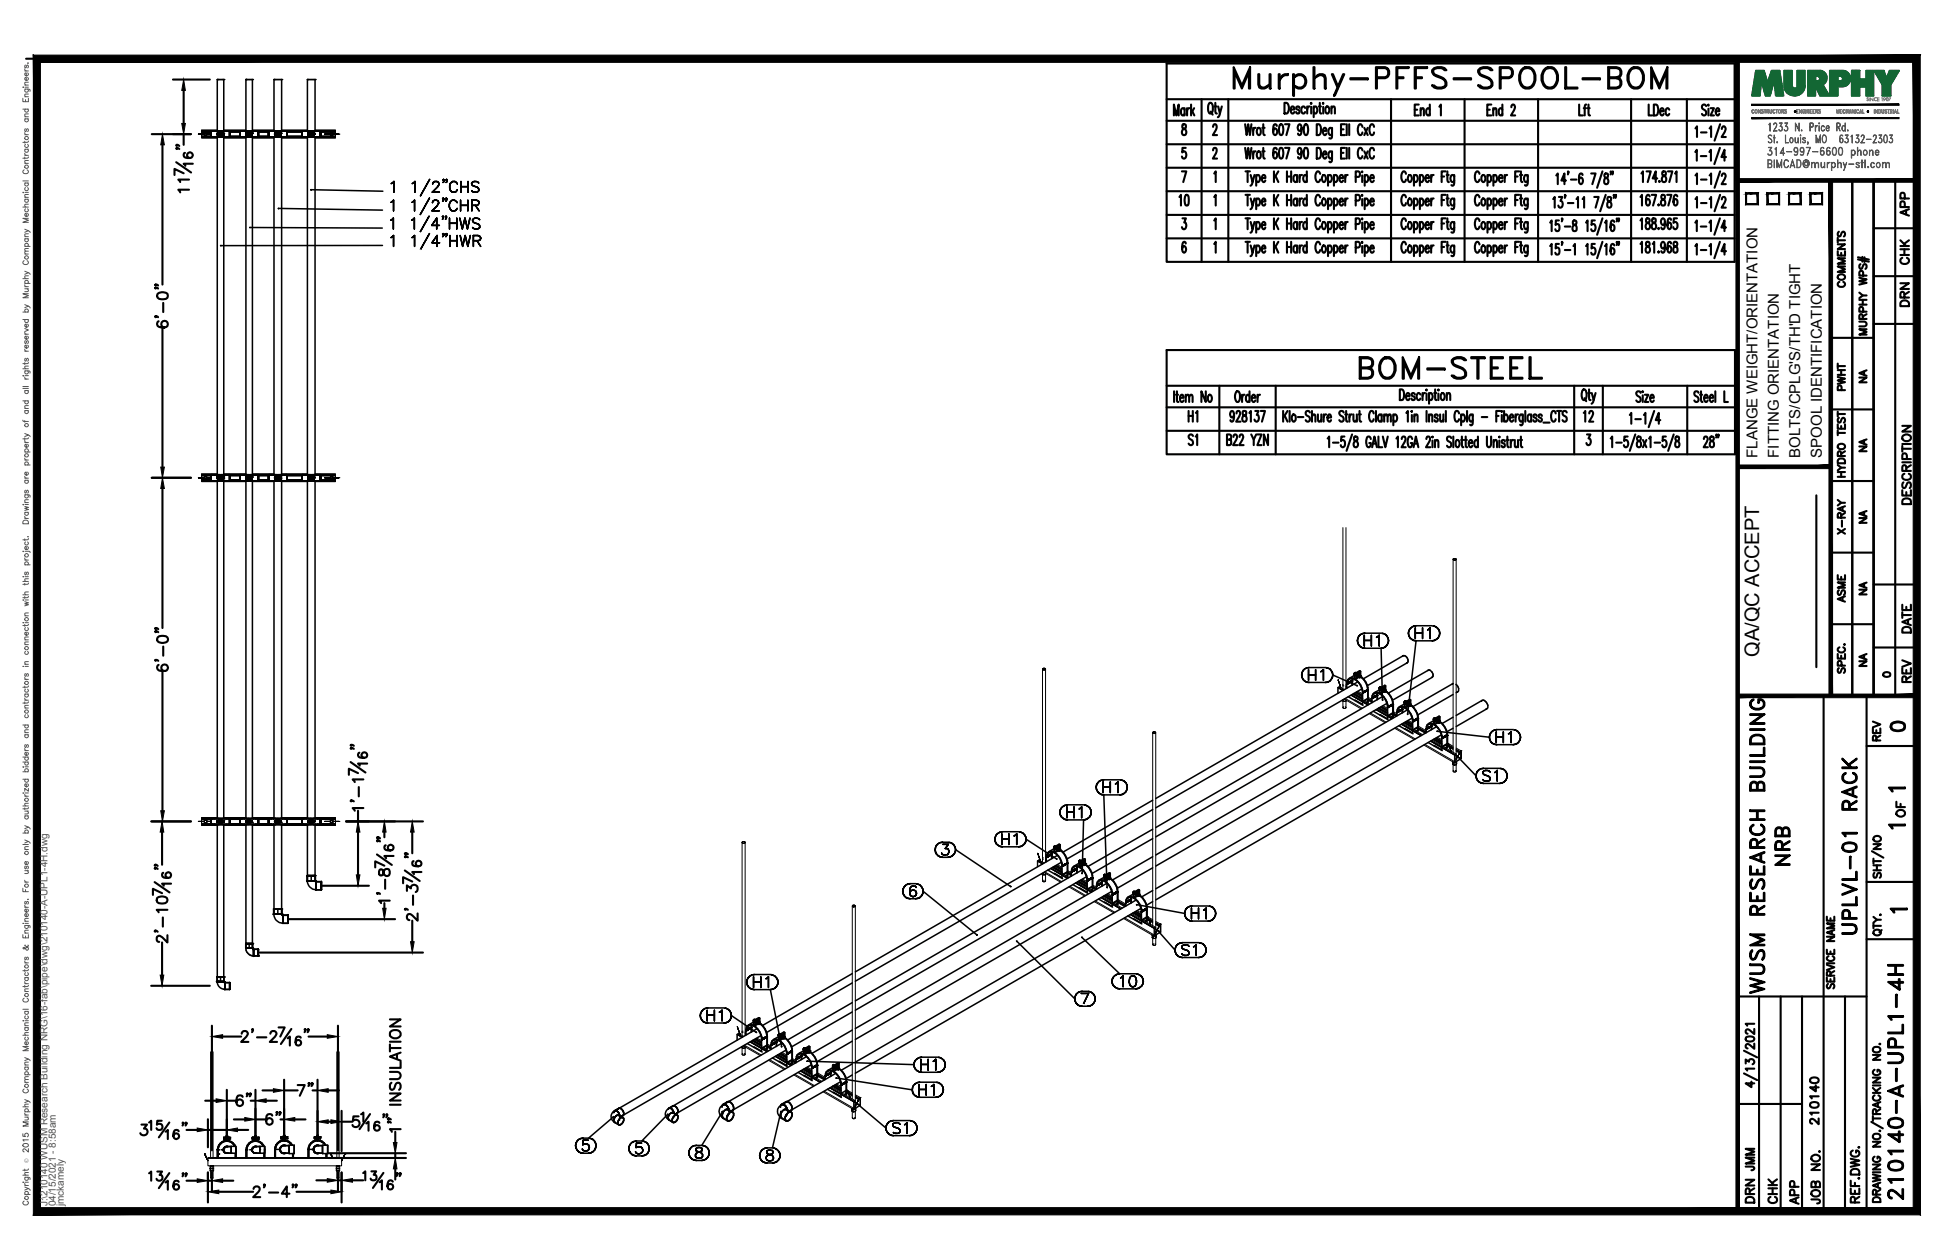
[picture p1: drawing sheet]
<svg xmlns="http://www.w3.org/2000/svg" width="432mm" height="279mm" viewBox="0 0 432 279" stroke-linecap="round" stroke-linejoin="round" font-family="sans-serif">
<defs><g id="words">
<text font-size="10.6" x="272.3" y="22.6">Murphy-PFFS-SPOOL-BOM</text>
<text font-size="8.8" x="300.2" y="85.4">BOM-STEEL</text>
<g font-size="6.6">
<text x="397.6" y="193" transform="rotate(-90 397.6 193)">NRB</text>
<text x="412.4" y="208.1" transform="rotate(-90 412.4 208.1)">UPLVL-01 RACK</text>
<text x="391.9" y="221.5" transform="rotate(-90 391.9 221.5)">WUSM RESEARCH BUILDING</text>
<text x="422.6" y="267.1" transform="rotate(-90 422.6 267.1)">210140-A-UPL1-4H</text>
</g>
<g font-size="5.3">
<text x="266.3" y="94.9" transform="rotate(-90 266.3 94.9)">H1</text>
<text x="354.2" y="94.9" transform="rotate(-90 354.2 94.9)">12</text>
<text x="266.3" y="99.8" transform="rotate(-90 266.3 99.8)">S1</text>
<text x="417.7" y="163.3">0</text>
<text x="389.8" y="260.7" transform="rotate(-90 389.8 260.7)">JMM</text>
<text x="389.8" y="267.8" transform="rotate(-90 389.8 267.8)">DRN</text>
<text x="399.7" y="268.1" transform="rotate(-90 399.7 268.1)">APP</text>
</g>
<g font-size="4.9">
<text x="264.2" y="46.9" transform="rotate(-90 264.2 46.9)">10</text>
<text x="424" y="49" transform="rotate(-90 424 49)">APP</text>
<text x="424" y="59.6" transform="rotate(-90 424 59.6)">CHK</text>
<text x="409.9" y="64.9" transform="rotate(-90 409.9 64.9)">COMMENTS</text>
<text x="424" y="69.1" transform="rotate(-90 424 69.1)">DRN</text>
<text x="409.9" y="87.8" transform="rotate(-90 409.9 87.8)">PWHT</text>
<text x="424.4" y="112.9" transform="rotate(-90 424.4 112.9)">DESCRIPTION</text>
<text x="409.9" y="119.6" transform="rotate(-90 409.9 119.6)">X-RAY</text>
<text x="409.9" y="134.8" transform="rotate(-90 409.9 134.8)">ASME</text>
<text x="424.4" y="141.5" transform="rotate(-90 424.4 141.5)">DATE</text>
<text x="424.4" y="152.4" transform="rotate(-90 424.4 152.4)">REV</text>
<text x="417.7" y="165.5" transform="rotate(-90 417.7 165.5)">REV</text>
<text x="423" y="182.4" transform="rotate(-90 423 182.4)">OF</text>
<text x="403.9" y="250.5" transform="rotate(-90 403.9 250.5)">210140</text>
<text x="394.8" y="268.1" transform="rotate(-90 394.8 268.1)">CHK</text>
<text x="404.3" y="268.1" transform="rotate(-90 404.3 268.1)">JOB NO.</text>
</g>
<g font-size="4.4">
<text x="414.5" y="86.1" transform="rotate(-90 414.5 86.1)">NA</text>
<text x="414.5" y="101.2" transform="rotate(-90 414.5 101.2)">NA</text>
<text x="414.5" y="117.1" transform="rotate(-90 414.5 117.1)">NA</text>
<text x="414.5" y="133" transform="rotate(-90 414.5 133)">NA</text>
<text x="389.9" y="145.7" transform="rotate(-90 389.9 145.7)">QA/QC ACCEPT</text>
<text x="414.5" y="148.9" transform="rotate(-90 414.5 148.9)">NA</text>
</g>
<text font-size="4" x="416.3" y="151.3">0</text>
<g font-size="3.5">
<text x="417.3" y="176.7">1</text>
<text x="417.3" y="184.9">1</text>
<text x="417.7" y="203.6">1</text>
</g>
<g font-size="3.3">
<text x="389.5" y="101.5" transform="rotate(-90 389.5 101.5)">FLANGE WEIGHT/ORIENTATION</text>
<text x="394.3" y="101.5" transform="rotate(-90 394.3 101.5)">FITTING ORIENTATION</text>
<text x="399.1" y="101.5" transform="rotate(-90 399.1 101.5)">BOLTS/CPLG'S/TH'D TIGHT</text>
<text x="403.8" y="101.5" transform="rotate(-90 403.8 101.5)">SPOOL IDENTIFICATION</text>
</g>
<g font-size="2.2" fill="#545454">
<text x="10.5" y="267.5" transform="rotate(-90 10.5 267.5)">J:\210140 WUSM Research Building NRG\16-fab\pipe\dwg\210140-A-UPL1-4H.dwg</text>
<text x="12.4" y="267.5" transform="rotate(-90 12.4 267.5)">04/15/2021 - 8:58am</text>
<text x="14.1" y="267.4" transform="rotate(-90 14.1 267.4)">jmckamely</text>
</g>
<text font-size="1.3" fill="#545454" x="6.3" y="257.9" transform="rotate(-90 6.3 257.9)">Ó</text>
</g></defs>
<!-- layer: HP-CWR-PIPE -->
<g fill="none" stroke="#000" stroke-width=".34">
<path d="M46.8 29.1l.1 1.3M46.8 29.1v1.3zM46.9 29.1h.1h-.1M46.9 30.4h.2zM46.9 29.1h1.9M46.9 30.4h1.9M47.1 30.4h.3zM47.4 30.4h.5zM47.9 30.4h.4zM48.2 29.1v-11.5h1.4v11.5M48.2 30.4v74.9M48.2 29.5v.4z"/>
<path d="M48.2 29.5h1.4v.4h-1.4zM48.2 29.5v.4M48.3 29.1h-1.5v1.3M48.3 29.1h.5M48.3 30.4h.5zM48.3 29.1h.5h-.4M48.5 30h.1M48.5 29.9h.1M48.5 29.6h.1M48.5 29.7h.1M48.5 29.8h.1M48.5 29.4h.1"/>
<path d="M48.5 29.5h.1M48.5 29.6v.3l.3 .1M48.5 29.4v.2h.3v.3M48.5 29.4h.3v.2h-.3zM48.5 29.6v.4M48.8 29.9h-.3l.3 .1M48.8 29.9v.1M48.8 29.9h.1M48.8 29.8h.1M48.8 29.7h.1M48.8 29.6h.1M48.8 29.5h.1"/>
<path d="M48.8 29.4h.1M48.8 29.1v1.3h.1M48.8 29.1v1.3h.1v-1.3v1.3M48.9 29.1h-.1h.1M48.9 30.4h.5M48.9 29.1h.1v1.3h-.1M48.9 29.1h1.9M49 30h.1M49 29.9v.1M49 29.9h.1M49 29.6h.1M49 29.7h.1"/>
<path d="M49 29.8h.1M49 29.4h.1M49 29.5h.1M49 29.9l.2 .1zM49 29.6l.2 .4M49 29.4l.2 .5v-.3h-.2v-.2h.2v.2v-.2M49 30v.4h.4M49 30.4h1.9M49 29.6v.4M49.2 29.9h.1M49.2 30h.1M49.2 29.8h.1"/>
<path d="M49.2 29.7h.1M49.2 29.6h.1M49.2 29.5h.1M49.2 29.4h.1M49.4 29.1h-.4v1.3h.4M49.4 29.1h-.4v.3M49.4 30.4h.5M49.4 29.1h.5M49.6 29.5v.4zM49.6 29.5v.4M49.6 30.4v74.9M49.9 30.4h.3"/>
<path d="M49.9 29.1h.8M49.9 29.1h-.5h.5M49.9 30.4h.6M50.3 29.1h-.4h.4M50.3 30.4h.6h-.2M50.7 29.1h-.4h.4M50.7 29.1h.2zM50.9 29.1h-.2h.2M50.9 29.1h.1M50.9 29.1v1.3zM53.2 29.1v1.3M53.2 29.1v1.3z"/>
<path d="M53.2 29.1h.2h-.2M53.2 30.4h.3zM53.2 29.1h1.9M53.3 30.4h1.8M53.5 30.4h.3zM53.8 30.4h.4zM54.2 30.4h.5zM54.5 29.1v-11.5h1.5v11.5M54.5 30.4v74.9M54.6 29.7v.2v-.4v.4v-.4v.4h1.3v-.2M54.6 29.6h1.3M54.6 29.5v.4"/>
<path d="M54.7 29.1h-1.5v1.3M54.7 29.1h.4M54.7 30.4h.4zM54.7 29.1h.4h-.4M54.9 29.6h.1M54.9 29.5h.1M54.9 29.4h.1M54.9 29.7h.1M54.9 29.8h.1M54.9 29.9h.1M54.9 30h.1M54.9 29.4h.2v.2h-.2z"/>
<path d="M54.9 29.4l.2 .5M54.9 29.6l.2 .4-.2-.1M54.9 29.6v.3M55.1 29.9l-.2 .1M55.1 29.4h.1M55.1 29.6h.1M55.1 29.5h.1M55.1 29.9h.1M55.1 29.8h.1M55.1 29.7h.1M55.1 30h.1M55.1 29.9v.1"/>
<path d="M55.1 29.1v1.3h.6M55.1 29.1v1.3h.1v-1.3h2h-1.5M55.2 29.1h-.1h.1M55.2 29.1h.2v1.3h-.2zM55.4 29.5h.1M55.4 29.6h.1M55.4 29.7h.1M55.4 29.8h.1M55.4 29.9h.1M55.4 30h.1M55.4 29.4h.1v.2h-.1zM55.4 29.4l.1 .5"/>
<path d="M55.4 30v-.1l.1 .1-.1-.4 .1 .4M55.4 30v.4h.3M55.4 30.4h1.8M55.4 29.9v.1M55.5 29.4h.1M55.5 29.5h.1M55.5 29.6h.1M55.5 29.9h.1M55.5 29.8h.1M55.5 29.7h.1M55.5 30h.1M55.5 29.4v.5"/>
<path d="M55.7 29.1h-.3v1.3h.3M55.7 29.1h-.3v.3M55.7 30.4h.9M55.9 29.5v.4zM55.9 29.5v.4M56 30.4v74.9M56.2 29.1h-.5h.5M56.2 30.4h.7M56.7 29.1h-.5h.5M56.7 30.4h.4M57 29.1h-.3h.3M57 30.4h.1"/>
<path d="M57.2 29.1h-.2h.2M57.2 30.4h.1M57.2 29.1h.1M57.2 29.1l.1 1.3zM59.5 29.1l.1 1.3zM59.6 29.1h1.4M59.6 30.4h.2zM59.6 29.1h1.9M59.6 30.4h1.9M59.8 30.4h.3zM60.1 30.4h.5zM60.6 30.4h.4z"/>
<path d="M60.7 29.1v-11.5h1.7v11.5M60.7 30.4v74.9M60.9 29.7v.2v-.4v.4v-.4v.4h1.4v-.2M60.9 29.6h1.4M60.9 29.5v.4M61 29.1h.5M61 30.4h.5zM61 29.1h.5h-.4M61.3 29.6h.1M61.3 29.5h.1M61.3 29.4h.1M61.3 29.7h.1"/>
<path d="M61.3 29.8h.1M61.3 29.9h.1M61.3 30h.1M61.3 29.4h.2v.2h-.2zM61.3 29.4l.2 .5M61.3 29.6l.2 .4-.2-.1M61.3 29.6v.3M61.5 29.9l-.2 .1M61.5 29.6h.1M61.5 29.5h.1M61.5 29.9h.1M61.5 29.8h.1"/>
<path d="M61.5 29.7h.1M61.5 30h.1M61.5 29.9v.1M61.5 29.1v1.3h1.4M61.5 29.1v1.3h.1v-1.3h2h-1.5M61.5 29.4v.1M61.6 29.1h-.1h.1M61.6 29.1h.1v1.3h-.1zM61.7 29.4v.1M61.7 29.5h.1M61.7 29.6h.1M61.7 29.7h.1"/>
<path d="M61.7 29.8h.1M61.7 29.9h.1M61.7 30h.1M61.7 29.4v-.3h.4h-.4v1.3h.4h-.4v-.4M61.7 29.4h.2v.2h-.2zM61.7 29.4l.2 .5M61.7 30v-.1l.2 .1-.2-.4 .2 .4M61.7 30.4h1.9M61.7 29.9v.1M61.9 29.4h.1M61.9 29.5h.1M61.9 29.6h.1"/>
<path d="M61.9 29.9h.1M61.9 29.8h.1M61.9 29.7h.1M61.9 30h.1M61.9 29.4v.5M62.3 29.5v.4zM62.3 29.5v.4M62.4 30.4v74.9M62.6 29.1h-.5h.5M62.6 30.4h.6M63 29.1h-.4h.4M63 30.4h.4"/>
<path d="M63.4 29.1h-.4h.4M63.4 30.4h.1M63.6 29.1h-.2h.2M63.6 29.1h.1M63.6 29.1v1.3zM67 29.1v1.3M67 29.1v1.3zM67 29.1h.1h-.1M67 30.4h.2zM67 29.1h1.9M67.1 30.4h1.8M67.2 30.4h.3z"/>
<path d="M67.5 30.4h.5zM68 30.4h.4zM68.1 29.1v-11.5h1.7v11.5M68.1 30.4v74.9M68.3 29.5v.4zM68.3 29.5h1.4v.4h-1.4zM68.3 29.5v.4M68.4 29.1h-1.4v1.3M68.4 29.1h.5M68.4 30.4h.5zM68.4 29.1h.5h-.4M68.7 30h.1"/>
<path d="M68.7 29.9h.1M68.7 29.6h.1M68.7 29.7h.1M68.7 29.8h.1M68.7 29.4h.1M68.7 29.5h.1M68.7 29.6l.2 .4M68.7 29.4l.2 .5M68.7 29.4h.2v.2h-.2zM68.7 29.6v.4M68.9 29.9h-.2l.2 .1M68.9 29.9v.1"/>
<path d="M68.9 30h.1M68.9 29.9h.1M68.9 29.8h.1M68.9 29.7h.1M68.9 29.6h.1M68.9 29.5h.1M68.9 29.1v1.3h.1M68.9 29.1v1.3h.1v-1.3v1.3M68.9 29.4v.1M69 29.1h-.1h.1M69 30.4h1M69 29.1h.1v1.3h-.1"/>
<path d="M69 29.1h1.9M69.1 29.9h.1M69.1 30h.1M69.1 29.6h.1M69.1 29.7h.1M69.1 29.8h.1M69.1 29.4h.1M69.1 29.5h.1M69.1 29.4v-.3h.4h-.4v1.3h.4h-.4v-.4M69.1 29.9l.2 .1zM69.1 29.6l.2 .4M69.1 29.4l.2 .5v-.3h-.2v-.2h.2v.2v-.2"/>
<path d="M69.1 30.4h1.9M69.1 29.4v.1M69.1 29.6v.4M69.3 29.9h.1M69.3 30h.1M69.3 29.8h.1M69.3 29.7h.1M69.3 29.6h.1M69.3 29.5h.1M69.3 29.4h.1M69.5 29.1h.5M69.7 29.5v.4z"/>
<path d="M69.7 29.5v.4M69.8 30.4v74.9M70 30.4h.3M70 29.1h.9M70 29.1h-.5h.5M70 30.4h.6M70.4 29.1h-.4h.4M70.4 30.4h.6h-.2M70.8 29.1h-.4h.4M70.9 29.1h.1zM71 29.1h-.2h.2M71 29.1h.1"/>
<path d="M71 29.1v1.3zM95.2 39.8l-2 3.6 2-3.6M98.2 39.9l.1-.1-.1 .1M98.3 39.8v.2zM98.4 39.9l-.1 .5zM98.9 39.9l.1-.1-.1 .1M99 39.8v.2zM99.1 39.9l-.1 .5zM55.4 50.4l29.3 .2M61.8 46.3h.1M61.8 46.2l23 .4M68.9 42.1h.1z"/>
<path d="M69 42.1l15.9 .3M84.8 54.4l-35.8 .1M86.6 48.8l.3-.1-.3 .1M86.7 52.7l.2-.1-.2 .1M86.7 44.9l.2-.2-.2 .2M86.7 40.7l.3-.1-.3 .1M86.9 48.7l.3-.3-.3 .3M86.9 52.6l.3-.4-.3 .4M86.9 44.7l.3-.3-.3 .3M87 40.6l.3-.4-.3 .4M87.2 48.4v2.4v-2.4M87.2 52.2v2.4v-2.4"/>
<path d="M87.2 44.4v2.4v-2.4M87.3 40.2v2.4v-2.4M91.3 48.8l.2-.1-.2 .1M91.3 52.7l.3-.1-.3 .1M91.3 44.9l.3-.2-.3 .2M91.4 40.7l.2-.1-.2 .1M91.5 48.7l.3-.3-.3 .3M91.6 52.6l.3-.4-.3 .4M91.6 44.7l.3-.3-.3 .3M91.6 40.6l.4-.4-.4 .4M91.8 48.4v2.4v-2.4M91.9 52.2v2.4v-2.4"/>
<path d="M91.9 44.4v2.4v-2.4M92 40.2v2.4v-2.4M95.1 47.9l-2 3.6 2-3.6M95.2 51.8l-2 3.6 2-3.6M95.2 43.9l-2 3.7 2-3.7M95.7 50h1.7h-1.7M95.7 53.8h1.7h-1.7M95.7 46.8h1.7h-1.7M95.8 42.6h1.6h-1.6M95.9 44.9h.1M95.9 44.9l.1-.3-.1 .3M95.9 40.8h.1"/>
<path d="M95.9 40.7l.1-.2-.1 .2M96 44.6l.1-.1-.1 .1M96 40.5l.2-.1-.2 .1M96.1 44.5l.2-.1-.2 .1M96.2 40.4l.2-.2-.2 .2M96.3 44.4h.5h-.5M96.4 40.2h.4h-.4M96.8 44.4l.2 .1-.2-.1M96.8 48.4l-1.1 1.6 1.1-1.6M96.8 48.4v2.4v-2.4M96.8 40.2l.3 .2-.3-.2M96.9 52.2l-1.2 1.6 1.2-1.6"/>
<path d="M96.9 52.2v2.4v-2.4M96.9 45.7l-1.2 1.1 1.2-1.1M97 41.5l-1.2 1.1 1.2-1.1M97 44.5l.1 .1-.1-.1M97.1 40.4l.1 .1-.1-.1M97.1 45.3l-.2 .4 .2-.4M97.1 44.6l.1 .3-.1-.3M97.2 41.1l-.2 .4 .2-.4M97.2 40.5l.1 .2-.1-.2M97.2 44.9l-.1 .4zM97.3 40.7l-.1 .4zM98.1 48l.1-.1-.1 .1"/>
<path d="M98.1 51.9l.1-.1-.1 .1M98.1 44.1l.1-.2-.1 .2M98.2 48.2l-.1-.2 .1 .2M98.2 48.5l-.1 .1 .1-.1M98.2 47.9v.3zM98.2 52l-.1-.1 .1 .1M98.2 52.4l-.1 .1 .1-.1M98.2 51.8l.2 .1-.2 .1 .2-.1zM98.2 44.2l-.1-.1 .1 .1M98.2 44.5l-.1 .1 .1-.1M98.2 43.9l.2 .2-.2 .1 .2-.1zM98.3 48l-.1 .5z"/>
<path d="M98.3 40l-.1-.1 .1 .1M98.3 40.4l-.1 .1 .1-.1M98.4 51.9l-.2 .5zM98.4 44.1l-.2 .4zM98.7 48l.2-.1-.2 .1M98.8 51.9l.1-.1-.1 .1M98.8 44.1l.1-.2-.1 .2M98.9 48.2l-.2-.2 .2 .2M98.9 48.5l-.2 .1 .2-.1M98.9 47.9v.3zM98.9 52l-.1-.1 .1 .1M98.9 52.4l-.1 .1 .1-.1"/>
<path d="M98.9 51.8l.1 .1-.1 .1 .1-.1zM98.9 44.2l-.1-.1 .1 .1M98.9 44.5l-.1 .1 .1-.1M98.9 43.9l.1 .2-.1 .1 .1-.1zM99 48l-.1 .5zM99 40l-.1-.1 .1 .1M99 40.4l-.1 .1 .1-.1M99 51.9l-.1 .5zM99 44.1l-.1 .4zM99.6 45.3v.6v-.6M99.6 45.9l.1 .3-.1-.3M99.6 48.4v2.4v-2.4"/>
<path d="M99.6 49.5h1.6h-1.6M99.7 41.1v.6v-.6M99.7 41.7l.1 .4-.1-.4M99.7 52.2v2.4v-2.4M99.7 53.4h1.6h-1.6M99.7 44.9l-.1 .4 .1-.4M99.7 46.2l.2 .2-.2-.2M99.8 40.8l-.1 .3 .1-.3M99.8 42.1l.1 .2-.1-.2M99.9 44.7l-.2 .2 .2-.2M99.9 46.4l.2 .3-.2-.3M99.9 40.6l-.1 .2 .1-.2"/>
<path d="M99.9 42.3l.2 .2-.2-.2M100.1 44.5l-.2 .2 .2-.2M100.1 46.7l.2 .1-.2-.1M100.1 40.4l-.2 .2 .2-.2M100.1 42.5l.3 .1-.3-.1M100.3 44.4l-.2 .1 .2-.1M100.3 46.8h.4h-.4M100.4 40.2l-.3 .2 .3-.2M100.4 42.6h.4h-.4M100.7 44.4h-.4h.4M100.7 46.8l.3-.1-.3 .1M100.8 40.2h-.4h.4"/>
<path d="M100.8 42.6l.2-.1-.2 .1M101 44.5l-.3-.1 .3 .1M101 46.7l.2-.3-.2 .3M101 40.4l-.2-.2 .2 .2M101 42.5l.2-.2-.2 .2M101.2 44.7l-.2-.2 .2 .2M101.2 46.4l.1-.2-.1 .2M101.2 40.6l-.2-.2 .2 .2M101.2 42.3l.2-.2-.2 .2M101.2 48.4v2.4v-2.4M101.3 52.2v2.4v-2.4M101.3 44.9l-.1-.2 .1 .2"/>
<path d="M101.4 40.8l-.2-.2 .2 .2M101.9 48.4l.6 2.4-.6-2.4M102 52.2l.6 2.4-.6-2.4M102.1 44.4v2.4v-2.4M102.1 45.5h1.6h-1.6M102.2 40.2v2.4v-2.4M102.2 41.4h1.5h-1.5M103.1 48.4l-.6 2.4 .6-2.4 .5 2.4zM103.1 52.2l-.5 2.4 .5-2.4 .6 2.4zM103.7 44.4v2.4v-2.4M103.7 40.2v2.4v-2.4M104.2 48.4l-.6 2.4 .6-2.4"/>
<path d="M104.3 52.2l-.6 2.4 .6-2.4M104.5 40.6v.2v-.2M104.5 40.8l.2 .2-.2-.2M104.6 44.4v2.4v-2.4h1zM104.7 41l.1 .1-.1-.1M104.8 40.4l-.3 .2 .3-.2M104.8 42.5l-.3-.2 .3 .2M104.8 41.1l.2 .2-.2-.2M104.8 48.7v.3v-.3M104.8 49l.1 .2-.1-.2M104.9 49.2l.1 .1-.1-.1M104.9 52.2v2.4v-2.4h1z"/>
<path d="M105 48.5l-.2 .2 .2-.2M105 50.7l-.2-.3 .2 .3M105 49.3l.2 .1-.2-.1M105 41.3l.7 .2-.7-.2M105.1 40.2l-.3 .2 .3-.2M105.1 42.6l-.3-.1 .3 .1M105.2 49.4l.7 .2-.7-.2M105.3 48.4l-.3 .1 .3-.1M105.3 50.8l-.3-.1 .3 .1M105.4 45.5l.8 1.3-.8-1.3M105.6 40.2h-.5h.5M105.6 42.6h-.5h.5"/>
<path d="M105.6 45.5h-1h1M105.6 44.4l.3 .1-.3-.1M105.7 41.5l.2 .1-.2-.1M105.7 53.4l.8 1.2-.8-1.2M105.8 48.4h-.5h.5M105.8 50.8h-.5h.5M105.9 40.4l-.3-.2 .3 .2M105.9 42.5l-.3 .1 .3-.1M105.9 41.6l.1 .1-.1-.1M105.9 49.6l.2 .2-.2-.2M105.9 53.4h-1h1M105.9 52.2l.4 .2-.4-.2"/>
<path d="M105.9 45.4l-.3 .1 .3-.1M105.9 44.5l.2 .1-.2-.1M106 41.7l.1 .2-.1-.2M106.1 45.3l-.2 .1 .2-.1M106.1 44.6l.1 .3-.1-.3M106.1 40.6l-.2-.2 .2 .2M106.1 42.3l-.2 .2 .2-.2M106.1 41.9v.4v-.4M106.1 48.5l-.3-.1 .3 .1M106.1 50.7l-.3 .1 .3-.1M106.1 49.8l.1 .1-.1-.1M106.2 44.9l-.1 .4z"/>
<path d="M106.2 49.9l.1 .2-.1-.2M106.3 53.3l-.4 .1 .4-.1M106.3 52.4l.1 .1-.1-.1M106.3 48.7l-.2-.2 .2 .2M106.3 50.4l-.2 .3 .2-.3M106.3 50.1v.3v-.3M106.4 53.2l-.1 .1 .1-.1M106.4 52.5l.1 .2-.1-.2M106.5 52.7l-.1 .5zM46.8 105.3l.1 1.3M46.8 105.3v1.3zM46.9 105.3h.1h-.1"/>
<path d="M46.9 106.6h.2zM46.9 105.3h1.9M46.9 106.6h1.9M47.1 106.6h.3zM47.4 106.6h.5zM47.9 106.6h.4zM48.2 106.6v74.9M48.2 105.7v.5zM48.2 106.1h1.4M48.2 105.9v-.2h1.4v.2M48.2 105.8v.4M48.3 105.3h-1.5v1.3"/>
<path d="M48.3 105.3h.5M48.3 106.6h.5zM48.3 105.3h.5h-.4M48.5 106.2h.1M48.5 106.1h.1M48.5 105.8h.1M48.5 105.9h.1M48.5 106h.1M48.5 105.7h.1M48.5 105.8v.3l.3 .1M48.5 105.7l.3 .1v.3M48.5 105.7l.3 .1z"/>
<path d="M48.5 105.8v.4M48.8 106.1h-.3l.3 .1M48.8 106.1v.1zM48.8 106.1h.1M48.8 106h.1M48.8 105.9h.1M48.8 105.8h.1M48.8 105.7h.1M48.8 105.3v1.3h.1M48.8 105.3v1.3h.1v-1.3v1.3M48.8 105.7v.1M48.9 105.3h-.1h.1"/>
<path d="M48.9 106.6h.5M48.9 105.3h.1v1.3h-.1M48.9 105.3h1.9M49 106.2h.1M49 106.1h.1M49 105.8h.1M49 105.9h.1M49 106h.1M49 105.7h.1M49 105.7v.1M49 106.1l.2 .1zM49 105.8l.2 .4"/>
<path d="M49 105.7l.2 .4v-.3h-.2l.2-.1M49 106.2v.4h.4M49 106.6h1.9M49 105.8v.4M49.2 106.1h.1M49.2 106.2h.1M49.2 106h.1M49.2 105.9h.1M49.2 105.8h.1M49.2 105.7h.1M49.4 105.3h-.4v1.3h.4M49.4 105.3h-.4v.4"/>
<path d="M49.4 106.6h.5M49.4 105.3h.5M49.6 105.7v.5zM49.6 105.8v.4M49.6 106.6v74.9M49.9 106.6h.3M49.9 105.3h.8M49.9 105.3h-.5h.5M49.9 106.6h.6M50.3 105.3h-.4h.4M50.3 106.6h.6h-.2M50.7 105.3h-.4h.4"/>
<path d="M50.7 105.3h.2zM50.9 105.3h-.2h.2M50.9 105.3h.1M50.9 105.3v1.3zM53.2 105.3v1.3M53.2 105.3v1.3zM53.2 105.3h.2h-.2M53.2 106.6h.3zM53.2 105.3h1.9M53.3 106.6h1.8M53.5 106.6h.3zM53.8 106.6h.4z"/>
<path d="M54.2 106.6h.5zM54.5 106.6v74.9M54.6 105.9v.3v-.5v.5v-.5v.2M54.6 105.7h1.3M54.6 106.1l1.3 .1M54.6 105.8v.4M54.7 105.3h-1.5v1.3M54.7 105.3h.4M54.7 106.6h.4zM54.7 105.3h.4h-.4M54.9 105.8h.1M54.9 105.7h.1"/>
<path d="M54.9 105.9h.1M54.9 106h.1M54.9 106.1h.1M54.9 106.2h.1M54.9 105.7l.2 .1zM54.9 105.7l.2 .4M54.9 105.8l.2 .4-.2-.1M54.9 105.8v.3M55.1 106.1l-.2 .1M55.1 105.7h.1M55.1 105.7v.1M55.1 105.8h.1"/>
<path d="M55.1 106.1h.1M55.1 106h.1M55.1 105.9h.1M55.1 106.2h.1M55.1 105.3v1.3h.6M55.1 105.3v1.3h.1v-1.3h2h-1.5M55.2 105.3h-.1h.1M55.2 105.3h.2v1.3h-.2zM55.4 105.7v.1M55.4 105.8h.1M55.4 105.9h.1M55.4 106h.1"/>
<path d="M55.4 106.1h.1M55.4 106.2h.1M55.4 105.7l.1 .1zM55.4 105.7l.1 .4M55.4 106.2v-.1l.1 .1-.1-.4 .1 .4M55.4 106.2v.4h.3M55.4 106.6h1.8M55.5 105.7h.1M55.5 105.8h.1M55.5 106.1h.1M55.5 106h.1M55.5 105.9h.1"/>
<path d="M55.5 106.2h.1M55.5 105.7v.4M55.7 105.3h-.3v1.3h.3M55.7 105.3h-.3v.4M55.7 106.6h.9M55.9 105.7v.5zM55.9 105.8v.3M56 106.6v74.9M56.2 105.3h-.5h.5M56.2 106.6h.7M56.7 105.3h-.5h.5M56.7 106.6h.4"/>
<path d="M57 105.3h-.3h.3M57 106.6h.1M57.2 105.3h-.2h.2M57.2 106.6h.1M57.2 105.3h.1M57.2 105.3l.1 1.3zM59.5 105.3l.1 1.3zM59.6 105.3h1.4M59.6 106.6h.2zM59.6 105.3h1.9M59.6 106.6h1.9M59.8 106.6h.3z"/>
<path d="M60.1 106.6h.5zM60.6 106.6h.4zM60.7 106.6v74.9M60.9 105.9v.3v-.5v.5v-.5v.2M60.9 105.7h1.4v.5h-1.4zM60.9 105.8v.4M61 105.3h.5M61 106.6h.5zM61 105.3h.5h-.4M61.3 105.8h.1M61.3 105.7h.1M61.3 105.9h.1"/>
<path d="M61.3 106h.1M61.3 106.1h.1M61.3 106.2h.1M61.3 105.7l.2 .1zM61.3 105.7l.2 .4M61.3 105.8l.2 .4-.2-.1M61.3 105.8v.3M61.5 106.1l-.2 .1M61.5 105.8h.1M61.5 105.7h.1M61.5 106.1h.1M61.5 106h.1"/>
<path d="M61.5 105.9h.1M61.5 106.2h.1M61.5 105.3v1.3h1.4M61.5 105.3v1.3h.1v-1.3h2h-1.5M61.6 105.3h-.1h.1M61.6 105.3h.1v1.3h-.1zM61.7 105.7h.1M61.7 105.8h.1M61.7 105.9h.1M61.7 106h.1M61.7 106.1h.1M61.7 106.2h.1"/>
<path d="M61.7 105.7v-.4h.4h-.4v1.3h.4h-.4v-.4M61.7 105.7l.2 .1zM61.7 105.7l.2 .4M61.7 106.2v-.1l.2 .1-.2-.4 .2 .4M61.7 106.6h1.9M61.9 105.7h.1M61.9 105.8h.1M61.9 106.1h.1M61.9 106h.1M61.9 105.9h.1M61.9 106.2h.1M61.9 105.7v.4"/>
<path d="M62.3 105.7v.5zM62.3 105.8v.4M62.4 106.6v74.9M62.6 105.3h-.5h.5M62.6 106.6h.6M63 105.3h-.4h.4M63 106.6h.4M63.4 105.3h-.4h.4M63.4 106.6h.1M63.6 105.3h-.2h.2M63.6 105.3h.1M63.6 105.3v1.3z"/>
<path d="M67 105.3v1.3M67 105.3v1.3zM67 105.3h.1h-.1M67 106.6h.2zM67 105.3h1.9M67.1 106.6h1.8M67.2 106.6h.3zM67.5 106.6h.5zM68 106.6h.4zM68.1 106.6v74.9M68.3 105.7v.5zM68.3 106.1h1.4"/>
<path d="M68.3 105.9v-.2h1.4v.2M68.3 105.8v.4M68.4 105.3h-1.4v1.3M68.4 105.3h.5M68.4 106.6h.5zM68.4 105.3h.5h-.4M68.7 106.2h.1M68.7 106.1h.1M68.7 105.8h.1M68.7 105.9h.1M68.7 106h.1M68.7 105.7h.1"/>
<path d="M68.7 105.8l.2 .4M68.7 105.7l.2 .4M68.7 105.7l.2 .1zM68.7 105.8v.4M68.9 106.1h-.2l.2 .1M68.9 106.1v.1zM68.9 106.1h.1M68.9 106h.1M68.9 105.9h.1M68.9 105.7v.1M68.9 105.3v1.3h.1M68.9 105.3v1.3h.1v-1.3v1.3"/>
<path d="M69 105.3h-.1h.1M69 106.6h1M69 105.3h.1v1.3h-.1M69 105.3h1.9M69.1 106.1h.1M69.1 106.2h.1M69.1 105.8h.1M69.1 105.9h.1M69.1 106h.1M69.1 105.7h.1M69.1 105.7v.1M69.1 105.7v-.4h.4h-.4v1.3h.4h-.4v-.4"/>
<path d="M69.1 106.1l.2 .1zM69.1 105.8l.2 .4M69.1 105.7l.2 .4v-.3h-.2l.2-.1M69.1 106.6h1.9M69.1 105.8v.4M69.3 106.1h.1M69.3 106.2h.1M69.3 106h.1M69.3 105.9h.1M69.3 105.8h.1M69.3 105.7h.1M69.5 105.3h.5"/>
<path d="M69.7 105.7v.5zM69.7 105.8v.4M69.8 106.6v74.9M70 106.6h.3M70 105.3h.9M70 105.3h-.5h.5M70 106.6h.6M70.4 105.3h-.4h.4M70.4 106.6h.6h-.2M70.8 105.3h-.4h.4M70.9 105.3h.1zM71 105.3h-.2h.2"/>
<path d="M71 105.3h.1M71 105.3v1.3zM312.3 139.9l-.1 .5 .1-.5M312.5 139.4l-.2 .5 .2-.5M312.9 139.1l-.4 .3 .4-.3M313.4 138.8l-.5 .3 .5-.3M313.7 139.2v2.4v-2.4M313.9 138.8h-.5h.5M313.9 138.8h3.5M315.3 139.2v2.4v-2.4M316.5 139.7l.2-.1-.2 .1M316.7 139.6l.3-.4-.3 .4"/>
<path d="M317 139.2v2.4v-2.4M318 138.8h-.6h.6M318.4 139.1l-.4-.3 .4 .3M318.8 139.4l-.4-.3 .4 .3M319.1 139.9l-.3-.5 .3 .5M288.5 149.7l.1 .5-.1-.5M288.6 149.2l-.1 .5 .1-.5M288.6 150.2l.2 .5-.2-.5M288.8 148.7l-.2 .5 .2-.5M288.8 150.7l.4 .3-.4-.3M289.2 148.3l-.4 .4 .4-.4M289.2 151l.5 .3-.5-.3"/>
<path d="M289.7 148.1l-.5 .2 .5-.2M289.7 151.3h.5h-.5M290.1 148.5v2.4v-2.4M290.1 149.6h1.5h-1.5M290.2 148l-.5 .1 .5-.1M290.2 151.3h3.6M290.2 148h3.6M291.6 148.5v2.4v-2.4M292.8 149l.2-.2-.2 .2M293 148.8l.4-.3-.4 .3M293.4 148.5v2.4v-2.4M293.8 151.3h.5h-.5"/>
<path d="M294.3 148.1l-.5-.1 .5 .1M294.3 151.3l.5-.3-.5 .3M294.8 148.3l-.5-.2 .5 .2M294.8 151l.3-.3-.3 .3M295.1 148.7l-.3-.4 .3 .4M295.1 150.7l.2-.5-.2 .5M295.3 149.2l-.2-.5 .2 .5M295.3 150.2l.1-.5-.1 .5M295.4 149.7l-.1-.5 .1 .5M295.4 149.7l5.4 2.3M298.6 151.7l1.2-.7v.9M298.9 154.5l3.2 1.9"/>
<path d="M299.5 150.4a1.16 1.16 0 0 0-.9 1.3M299.7 152v-1.1l-1.2 .7v1M299.7 150.5l.1 .5M299.8 151l-1.2 .7M299.9 150.5l-.1 .5M299.9 150.5l-.7 .1M299.9 150.5l.4 .2M300 153.8l2 1.2M300.1 153.8l1.9 1.1M300.2 149.5h.1M300.2 149.8l-1.4 .9-.3 .9 1.2-.7-1.2 .7 1.2-.7-1.2 .7 1.2-.7-1.2 .7 .1 .1M300.2 149.4l1.2-.7 .2 .2-1.2 .6z"/>
<path d="M300.3 155.2l1.7 1v-.7l1.2-.6v.6l-.3 .2M300.3 150.7a3.7 3.7 0 0 1 1.7 2.9M300.4 149.7l1 .5M300.5 149.1l.1 .1M300.5 149.3l-.1-.2-.2 .2v1.2M300.5 149.4l.2 .1-.1 .3M300.6 149.8v-.2v.3M300.6 149.8l.1 .1M300.6 149.3l-.1 .1M300.6 149.8h.2l-.1 .1M300.6 149.3l.2-.1-.3 .2M300.8 149.3l.8 .5"/>
<path d="M300.8 149.9l.3 .2-.3-.2 .1 .2M300.8 149.8h.1M300.8 152l.1 .1zM300.9 142.1l.1 .5-.1-.5M300.9 149.3l-.2 .2M300.9 149.4l-.3 .2 .1-.1M300.9 149.7h.1M300.9 149.4l.1 .2M300.9 149.3l.1 .3M300.9 150l.2-.3-.2-.1-.1 .3v-.2l.3 .4M300.9 150l.1-.2 .1 .3M300.9 149.4l.2 .1"/>
<path d="M300.9 149.8l-.2 .1M300.9 149.3v.1M301 141.5l-.1 .6 .1-.6M301 142.6l.2 .4-.2-.4M301 150.1l-.8 .4-.7-.2-.4 .1M301 149.5h.3l-.2 .2M301 151.2l-44.8 25.9M301 150h.1M301.1 149.8h.1M301.1 149.7l.1-.1zM301.1 150.1h.1M301.1 149.5l-.2 .1"/>
<path d="M301.1 149.5l.3 .2v.2M301.1 149.5h.1M301.1 149.5h-.1M301.2 141.1l-.2 .4 .2-.4M301.2 143l.4 .4-.4-.4M301.2 149.8l-.1 .1-.2 .1M301.2 149.6v.1M301.2 149.6h.1M301.2 150.2l-.8 .5a3.7 3.7 0 0 1 1.7 3l1.1-.8-1.2 .7M301.2 149.6v.2M301.3 149.5l.1 .2M301.3 150l-.2 .1"/>
<path d="M301.3 149.5l-.1 .1M301.3 149.6l.1 .2M301.4 149.8l-.2 .3M301.4 150v.2M301.4 149.9l.2-.1 .1 .2M301.4 148.7v1.3M301.5 149.7v-.9l-1.2 .7v1.2M301.6 140.7l-.4 .4 .4-.4M301.6 143.4l.4 .3-.4-.3M301.6 150.1l-.2 .1M301.6 150.1a1.57 1.57 0 0 1 1.2 1.1l.3 .6 .2 1.2-1.2 .7M301.6 148.9l.1 1.1"/>
<path d="M301.6 150.1a3.9 3.9 0 0 1 1.6 2.8M301.7 150l-.1 .1M301.9 152.8l-45.7 26.3M302 140.5l-.4 .2 .4-.2M302 143.7h.5h-.5M302 153.6v1.9M302.1 155.6l1.2-.7v.8l-.2 .2M302.4 140.9v2.3v-2.3M302.4 142h1.6h-1.6M302.5 140.4l-.5 .1 .5-.1M302.5 143.7h3.6M302.5 140.4h3.6"/>
<path d="M303.2 152.9l.1 2M303.2 152.9v2M304 140.9v2.3v-2.3M304.2 154.8l1.1-.6zM304.2 154.8l1.1-.6v.9M304.4 157.7l3.3 1.9M304.7 153.8l.3-.1 .9 .2M305 153.6a1.25 1.25 0 0 0-.8 1.2M305.1 141.3l.2-.1-.2 .1M305.3 154.1l-1.1 .7M305.3 155.2v-1.1l-1.2 .7v1M305.3 153.7v.4"/>
<path d="M305.3 141.2l.4-.3-.4 .3M305.4 153.7l-.1 .5v-.1M305.5 157l2.1 1.2M305.7 157l1.9 1.1M305.7 152.6h.1M305.7 140.9v2.3v-2.3M305.7 152.7l.1 .1M305.8 153l-1.5 .9-.2 .9M305.8 152.6v1.1M305.9 152.3h.1M305.9 158.4l1.7 1v-.7l1.1-.6v.6l-.3 .2M305.9 152.3l-.2 .3"/>
<path d="M305.9 153.9a3.9 3.9 0 0 1 1.7 2.9M306 152.3l.1 .2M306 152.3l.1 .1M306.1 152.4v.1M306.1 153l.1-.2 .1 .3M306.1 153l.1 .1M306.1 143.7h.5h-.5M306.1 143.7l.3 11.5M306.2 152.6l-.1 .4M306.2 152.5l-.1 .1M306.2 153.1l-.2-.2 .9 .5M306.2 152.7v.1z"/>
<path d="M306.3 153.1h.1M306.3 152.4l.2 .1-.3 .2M306.4 152.6h.1M306.4 153.1h-.2M306.4 153l-.2 .1M306.4 153l.1 .2M306.4 152.6l.1 .1M306.4 152.8l.2 .1-.1 .3-.1-.1zM306.4 152.9v.1zM306.4 152.9l.3-.3 .2 .2-.3 .1M306.4 155.2l.1 .1zM306.5 152.5l.1 .3"/>
<path d="M306.5 152.5l-.1 .1M306.5 152.9l-.1 .1M306.5 152.6l.1 .2M306.5 152.5v.3M306.5 153.2h.1M306.5 153.3l-.7 .4-.8-.2-.4 .1M306.5 153.2l.1 .2-.2-.3v.1M306.5 153.2l.2-.1 .2 .1-.3 .2M306.5 153.2l.1-.2v.2M306.5 154.4l-50.3 29.1M306.5 153.2l.1 .1M306.6 153h.1"/>
<path d="M306.6 152.7l.1 .1M306.6 153.3v.1M306.6 153.3h.1M306.6 140.5l-.5-.1 .5 .1M306.6 143.7l.5-.3-.5 .3M306.7 152.6l.2 .3v.3M306.7 153.1v-.1l-.2 .2M306.7 152.6l.2 .3M306.7 152.6l-.1 .2M306.7 153.1l-.2 .1M306.7 152.7v.3l.1-.2M306.7 153.3l-.1 .1"/>
<path d="M306.7 152.9h.1M306.8 153.4l-.9 .5M306.8 152.8l-.2 .1M306.8 153.4l-.8 .4a3.8 3.8 0 0 1 1.7 3.1M306.8 152.8l-.1 .3M306.9 152.8v.1M306.9 152.8h.1M306.9 152.8l-.3 .1M306.9 153.1l-.1 .1zM306.9 152v1.1v-.2M307 152l-1.2 .6 .1 .1M307 152.9v-.9l.2 .1-1.2 .7-.1-.1v1.2"/>
<path d="M307.1 140.7l-.5-.2 .5 .2M307.1 143.4l.4-.4-.4 .4M307.2 153.3l-.3 .1M307.2 153.3a3.7 3.7 0 0 1 1.5 2.9M307.2 152.1v.9l-.8-.4M307.2 153.2v-.2h-.2l-.1 .4M307.2 153.2l.3 .2a4 4 0 0 1 1.3 2.8l-1.1 .7 1.1-.7-1.1 .7 1.1-.7-1.1 .7 1.1-.7h-.1h.1h-.1h.1h-.1h.1v1.9M307.2 153.2v.1M307.4 156l-51.2 29.6M307.5 141.1l-.4-.4 .4 .4M307.5 143l.2-.4-.2 .4M307.6 156.8v1.9"/>
<path d="M307.7 158.8l1.1-.7v.8l-.2 .1M307.7 141.5l-.2-.4 .2 .4M307.7 142.6l.1-.5-.1 .5M307.8 142.1l-.1-.6 .1 .6M308.7 156.2l-1.1 .6 1.1-.6-1.1 .6 1.1-.6-1.1 .6 .1 .1-.1-.1M308.7 156.2v1.9M309.7 158l1.2-.7v.7M310.5 156.7a1.29 1.29 0 0 0-.8 1.3M310.8 157.3l-1.1 .7M310.8 158.1v-.8l-1.1 .6v.8M310.8 157.3h.1M310.8 156.8v.5"/>
<path d="M310.9 145.5l.2-.1-8.9 5.1M310.9 157.3l-1.2 .7M311 156.8l-.1 .5M311 156.8l-.8 .1M311 156.8l.4 .2M311.1 145.4a1.04 1.04 0 0 1 .8 1.6M311.3 155.7v.1M311.3 156.1l-1.4 .9-.2 .9M311.3 155.8l1.3-.7zM311.3 155.8v1M311.4 155.5h.1M311.4 155.5l-.1 .4"/>
<path d="M311.4 157a3.9 3.9 0 0 1 1.7 2.9v2M311.5 155.5l.1 .1zM311.6 155.5l.1 .1M311.7 155.6h.1M311.7 155.8v.3M311.7 155.9v.3zM311.8 156.2l-.2-.2 .8 .5M311.8 155.9h.1M311.8 155.8v.1M311.8 156.2h.1M311.8 147h.1l-8.8 5M311.9 155.6h.1l-.2 .2"/>
<path d="M311.9 156.2h-.1M311.9 156.2h.1M311.9 156.2l.3 .3-.1-.2M311.9 155.7l.8 .5M311.9 156.2l.1 .1M311.9 156.1v.1M311.9 157.4l-55.7 32.2M312 155.9l.2 .1-.1 .3-.2-.1zM312 156l-.1 .2 .1-.1M312 156l.2-.2 .2 .1-.2 .1M312 155.9v.2M312 156.3v.1"/>
<path d="M312 155.6l-.1 .2 .1-.1 .1 .2M312 155.6l.1 .3M312 155.7l.1 .2M312 156l-.1 .2M312 155.6v.1M312.1 156.4l-.8 .4-.8-.1h-.3M312.1 156.4l.3-.1-.2 .2M312.1 156.4h.1M312.1 156.3h.1M312.1 155.9h.1M312.1 156.2v.1M312.1 155.9h.2"/>
<path d="M312.1 156.3v.1M312.1 156.3l.1 .1M312.2 156.4l.2-.2v.3M312.2 156.1l-.1 .3M312.2 156v.2M312.2 156.4v.1M312.2 140.4l.1 .6-.1-.6M312.2 155.8l.3 .2-.1 .3M312.2 156.2l.1-.1-.3 .2M312.2 155.8l-.1 .1M312.2 156.2l-.1 .1M312.2 156h.1"/>
<path d="M312.2 155.8l.2 .2M312.3 155.8v.3l.1-.2M312.3 141l.2 .4-.2-.4M312.3 156.5l-.9 .5M312.3 155.9h.1M312.4 156.5l-.8 .5 .3 .2a4 4 0 0 1 1.3 2.8l-.1-.1 .1 .1-.1-.1 .1 .1-.1-.1 1.2-.7M312.4 155.9l-.2 .3M312.4 156.5h.1M312.4 156.3l-.2 .2M312.4 155.9v.3v-.3l-.2 .2M312.5 155.1v.9M312.5 141.4l.4 .4-.4-.4"/>
<path d="M312.6 156.1v-1l.1 .1-1.1 .7-.2-.1v1.2M312.6 156.5l-.1 .1M312.6 156.5l-.2 .1M312.7 156.2v.1M312.7 156.2l-.3 .1M312.7 156.4a3.7 3.7 0 0 1 1.6 2.8M312.7 155.2v.9M312.7 156.3l.3 .2a4.3 4.3 0 0 1 1.4 2.8l-1.2 .7 1.2-.7M312.7 156.3l-.1 .2M312.9 141.8l.5 .2-.5-.2M313 159.2l-56.8 32.9M313.4 142l.5 .1-.5-.1"/>
<path d="M313.7 140.4h1.6h-1.6M314.3 159.2l.1 .1-.1-.1 .1 .1-.1-.1 .1 .1v2M314.3 159.2v2M316.6 148.6a1.02 1.02 0 0 1 .9 1.6M316.6 148.6l-8.9 5.1M316.6 148.6l-.1 .1M317.4 150.2h.1l-8.8 5.1M317.4 142.1l.6-.1-.6 .1M317.4 142.1h-3.5l-1.9 16.3v-.1M317.8 159.8l-1.5 .9-.2 1M317.8 159.5l1.2-.7 .2 .1-1.2 .7zM317.8 159.5v1.1"/>
<path d="M318 142l.4-.2-.4 .2M318 159.8l.9 .5M318 159.2l.2 .1M318.1 159.3h-.3v.3M318.1 159.5h.1l-.1 .3M318.1 159.4v.1M318.1 159.8l.1 .2M318.1 159.8h.1M318.2 159.7v.2zM318.2 159.3h.1M318.2 159.6h.1M318.2 159.5v.1"/>
<path d="M318.3 159.3l-.2 .1M318.3 159.9h.1M318.4 159.4l.7 .4M318.4 159.9l-.2 .1M318.4 159.5h.1M318.4 159.9l.2 .3-.2-.3 .1 .2M318.4 159.9l.1-.3 .1 .2-.1 .2M318.4 159.4v.1M318.4 141.8l.4-.4-.4 .4M318.4 159.5l.2 .1M318.4 159.8v.2M318.5 159.4l-.3 .1"/>
<path d="M318.5 159.8l-.1 .1M318.5 159.6v.2M318.5 159.4v.3M318.5 159.8l-.3 .2M318.5 159.4h-.1M318.5 159.4v.2M318.6 159.6h.1M318.6 160v.2M318.6 160l.1 .1M318.6 159.8l.3-.2h-.4l-.1 .3M318.6 159.8h.1M318.6 159.8l.2-.1-.2 .3"/>
<path d="M318.7 159.5l-.1 .1h.2M318.7 159.5l.3 .3-.3 .3M318.8 159.5v.3M318.8 141.4l.3-.4-.3 .4M318.9 159.6h.1M318.9 159.6l-.3 .2M318.9 159.6l.1 .2M318.9 159.6l.1 .1M319 158.8l-.1 1.1-.2-.4M319.1 159.8v-.9l-1.2 .6v1.2M319.1 141v-.6v.6M319.1 140.4v-.5v.5"/>
<path d="M319.1 159.8l-.2 .2M319.1 159.8l.1 .1M319.2 158.9v1.1M319.2 159.9h.1M319.2 159.9v.1M321.9 151.7l.2-.1-8.9 5.1M322.1 151.6h.1M322.1 159l-2.4 1.4M322.1 154l-7.8 4.5M322.8 151.8a1.26 1.26 0 0 1 .3 1.6M322.9 153.5l.2-.1-.3 .2M328.4 155.4l.1-.1-5.7 3.4"/>
<path d="M328.5 155.3a1.25 1.25 0 0 1 1.1 1.9M329.4 157.2h.2l-6.8 3.9M235 179.6l-.1 .5 .1-.5M235.3 179.1l-.3 .5 .3-.5M235.7 178.8l-.4 .3 .4-.3M236.1 178.5l-.4 .3 .4-.3M236.5 178.9v2.4v-2.4M236.6 178.5h-.5h.5M236.6 178.5h3.6M238.1 178.9v2.4v-2.4M239.2 179.4l.2-.1-.2 .1M239.4 179.3l.4-.4-.4 .4"/>
<path d="M239.8 178.9v2.4v-2.4M240.7 178.5h-.5h.5M241.2 178.8l-.5-.3 .5 .3M241.5 179.1l-.3-.3 .3 .3M241.8 179.6l-.3-.5 .3 .5M243 174.6l.1 .5-.1-.5M243.1 174.1l-.1 .5 .1-.5M243.1 175.1l.2 .4-.2-.4M243.3 173.6l-.2 .5 .2-.5M243.3 175.5l.4 .4-.4-.4M243.7 173.2l-.4 .4 .4-.4M243.7 175.9l.4 .3-.4-.3"/>
<path d="M244.1 173l-.4 .2 .4-.2M244.1 176.2l.6 .1-.6-.1M244.5 173.4v2.4v-2.4M244.5 174.5h1.6h-1.6M244.7 172.9l-.6 .1 .6-.1M244.7 172.9h3.5M246.1 173.4v2.4v-2.4M247.3 173.8l.2-.1-.2 .1M247.5 173.7l.3-.3-.3 .3M247.8 173.4v2.4v-2.4M248.2 176.3l.5-.1-.5 .1M248.2 176.3h-3.5l.7 20.5"/>
<path d="M248.7 173l-.5-.1 .5 .1M248.7 176.2l.5-.3-.5 .3M249.2 173.2l-.5-.2 .5 .2M249.2 175.9l.4-.4-.4 .4M249.6 173.6l-.4-.4 .4 .4M249.6 175.5l.2-.4-.2 .4M249.8 174.1l-.2-.5 .2 .5M249.8 175.1l.1-.5-.1 .5M249.9 174.6l-.1-.5 .1 .5M255.5 177.4l-19.9 11.6M255.5 179.5l-19 11M310.1 160.9l3.1 1.8"/>
<path d="M311.3 160.3l1.8 1M311.4 160.2l1.7 1M311.4 161.6l1.7 .9v-.6l1.2-.7v.7l-.4 .2M313.2 161.9l1.2-.6v.7l-.3 .2M316.2 161.7l1.2-.7v.7M316.6 164.7l3.1 1.7M316.7 160.6h.8l.4 .1M317 160.4a1.16 1.16 0 0 0-.8 1.3M317.3 161l-1.1 .7M317.3 161.8v-.8l-1.2 .7v.8M317.3 161h.1M317.3 160.5v.5"/>
<path d="M317.4 161l-1.2 .7M317.4 160.6v.4M317.7 164l1.9 1M317.9 163.9l1.7 1M317.9 165.3l1.7 1v-.7l1.1-.7v.7l-.3 .2M317.9 160.7a3.9 3.9 0 0 1 1.7 2.9v2M318.4 161.1l-62.2 36M318.5 160.1l.2-.1zM318.5 160h.1M318.5 160.1l-.7 .5-.8-.2-.4 .1M318.6 162.2l11.5 1.3M318.7 160.1h.1"/>
<path d="M318.7 160.2l.2-.2-.3 .2M318.7 160.2h-.1M318.8 160.2l-.8 .5a3.8 3.8 0 0 1 1.7 3l-.1-.1 .1 .1-.1-.1 .1 .1-.1-.1 1.1-.6M318.9 160.2v.1M318.9 160v.3M318.9 160v.2M319.2 160.1l-.3 .2M319.2 160.1l.3 .3a3.8 3.8 0 0 1 1.2 2.6M319.2 160l.3 .3a4.3 4.3 0 0 1 1.4 2.8l-1.2 .6M319.2 160v.1M319.5 163l-63.3 36.5M319.7 165.6l1.2-.6v.8l-.3 .1"/>
<path d="M320.7 163l.2 .1-.2-.1 .2 .1-.2-.1 .2 .1v1.9M320.7 163v1.9M322.1 161.5l-1.4 .7M323.2 167.9v-.1l4 4.2M327.2 172l.1 .5-.1-.5M327.3 171.5l-.1 .5 .1-.5M327.3 172.5l.2 .5-.2-.5M327.5 171.1l-.2 .4 .2-.4M327.5 173l.4 .4-.4-.4M327.9 170.7l-.4 .4 .4-.4M327.9 173.4l.4 .2-.4-.2M328.3 170.5l-.4 .2 .4-.2"/>
<path d="M328.3 173.6l.5 .1-.5-.1M328.7 171.2v.2v-.2M328.7 171.4l.1 .2-.1-.2M328.8 170.4l-.5 .1 .5-.1M328.8 171.6l.1 .1-.1-.1M328.8 173.7h3.6M328.8 170.4h3.6M328.9 171l-.2 .2 .2-.2M328.9 173.1l-.2-.2 .2 .2M328.9 171.7l.3 .2-.3-.2M329.2 171.9l.6 .2-.6-.2M329.3 170.8l-.4 .2 .4-.2"/>
<path d="M329.3 173.2l-.4-.1 .4 .1M329.7 170.8h-.4h.4M329.7 173.2h-.4h.4M329.8 172.1l.3 .1-.3-.1M330.1 171l-.4-.2 .4 .2M330.1 173.1l-.4 .1 .4-.1M330.1 172.2l.1 .1-.1-.1M330.1 163.5l.1 .5-.1-.5M330.2 172.3l.1 .2-.1-.2M330.2 163l-.1 .5 .1-.5M330.2 164l.2 .5-.2-.5M330.3 171.2l-.2-.2 .2 .2"/>
<path d="M330.3 172.9l-.2 .2 .2-.2M330.3 172.5v.4v-.4M330.4 162.5l-.2 .5 .2-.5M330.4 164.5l.4 .3-.4-.3M330.8 162.1l-.4 .4 .4-.4M330.8 164.8l.5 .2-.5-.2M331.3 161.9l-.5 .2 .5-.2M331.3 165l.5 .1-.5-.1M331.3 171.3l.2-.1-.2 .1M331.5 171.2l.4-.4-.4 .4M331.7 162.3v2.4v-2.4M331.7 163.4h1.5h-1.5"/>
<path d="M331.8 161.8l-.5 .1 .5-.1M331.8 165.1h3.6M331.8 161.8h3.6M331.9 170.8v2.4v-2.4M332.4 173.7l.5-.1-.5 .1M332.9 170.5l-.5-.1 .5 .1M332.9 173.6l.5-.2-.5 .2M333.2 162.3v2.4v-2.4M333.4 170.7l-.5-.2 .5 .2M333.4 173.4l.4-.4-.4 .4M333.8 171.1l-.4-.4 .4 .4M333.8 173l.2-.5-.2 .5"/>
<path d="M334 171.5l-.2-.4 .2 .4M334 172.5l.1-.5-.1 .5M334.1 172l-.1-.5 .1 .5M334.4 162.7l.2-.1-.2 .1M334.6 162.6l.4-.3-.4 .3M335 162.3v2.4v-2.4M335.4 165.1l.5-.1-.5 .1M335.9 161.9l-.5-.1 .5 .1M335.9 165l.5-.2-.5 .2M336.4 162.1l-.5-.2 .5 .2M336.4 164.8l.3-.3-.3 .3M336.7 162.5l-.3-.4 .3 .4"/>
<path d="M336.7 164.5l.3-.5-.3 .5M337 163l-.3-.5 .3 .5M337 164v-.5v.5M337 163.5v-.5v.5M46.8 181.5l.1 1.3M46.8 181.5v1.3zM46.9 181.5h.1h-.1M46.9 182.8h.2zM46.9 181.5h1.9M46.9 182.8h1.9M47.1 182.8h.3zM47.4 182.8h.5z"/>
<path d="M47.9 182.8h.4zM48.2 182.8v34.9M48.2 182v.4zM48.2 182h1.4v.4h-1.4zM48.2 182v.4M48.3 181.5h-1.5v1.3M48.3 181.5h.5M48.3 182.8h.5zM48.3 181.5h.5h-.4M48.5 182.4h.1M48.5 182.3h.1M48.5 182h.1"/>
<path d="M48.5 182.1h.1M48.5 182.2h.1M48.5 181.9h.1M48.5 182v.3h.3l-.3 .1 .3-.1M48.5 181.9l.3 .1v.3M48.5 181.9l.3 .1zM48.5 182v.4M48.8 182.3v.1zM48.8 182.3h.1M48.8 182.2h.1M48.8 182.1h.1M48.8 182h.1"/>
<path d="M48.8 181.9h.1M48.8 181.5v1.3h.1M48.8 181.5v1.3h.1v-1.3v1.3M48.8 181.9v.1M48.9 181.5h-.1h.1M48.9 182.8h.5M48.9 181.5h.1v1.3h-.1M48.9 181.5h1.9M49 182.4h.1M49 182.3h.1M49 182h.1M49 182.1h.1"/>
<path d="M49 182.2h.1M49 181.9h.1M49 181.9v.1M49 182.3l.2 .1zM49 182l.2 .4M49 181.9l.2 .4v-.3h-.2l.2-.1M49 182.4v.4h.4M49 182.8h1.9M49 182v.4M49.2 182.3h.1M49.2 182.4h.1M49.2 182.2h.1"/>
<path d="M49.2 182.1h.1M49.2 182h.1M49.2 181.9h.1M49.4 181.5h-.4v1.3h.4M49.4 181.5h-.4v.4M49.4 182.8h.5M49.4 181.5h.5M49.6 182v.4zM49.6 182v.4M49.6 182.8l-.1 34.9M49.9 182.8h.3M49.9 181.5h.8"/>
<path d="M49.9 181.5h-.5h.5M49.9 182.8h.6M50.3 181.5h-.4h.4M50.3 182.8h.6h-.2M50.7 181.5h-.4h.4M50.7 181.5h.2zM50.9 181.5h-.2h.2M50.9 181.5h.1M50.9 181.5v1.3zM53.2 181.5v1.3M53.2 181.5v1.3zM53.2 181.5h.2h-.2"/>
<path d="M53.2 182.8h.3zM53.2 181.5h1.9M53.3 182.8h1.8M53.5 182.8h.3zM53.8 182.8h.4zM54.2 182.8h.5zM54.5 182.8v27.5M54.6 182.1v.3v-.4v.4v-.4v.1M54.6 182h1.3v.4h-1.3zM54.6 182v.4M54.7 181.5h-1.5v1.3M54.7 181.5h.4"/>
<path d="M54.7 182.8h.4zM54.7 181.5h.4h-.4M54.9 182h.1M54.9 181.9h.1M54.9 182.1h.1M54.9 182.2h.1M54.9 182.3h.1M54.9 182.4h.1M54.9 181.9l.2 .1zM54.9 181.9l.2 .4M54.9 182l.2 .4-.2-.1M54.9 182v.3"/>
<path d="M55.1 182.3l-.2 .1M55.1 181.9h.1M55.1 182h.1M55.1 182.3h.1M55.1 182.2h.1M55.1 182.1h.1M55.1 182.4h.1M55.1 181.5v1.3h.6M55.1 181.5v1.3h.1v-1.3h2h-1.5M55.1 181.9v.1M55.2 181.5h-.1h.1M55.2 181.5h.2v1.3h-.2z"/>
<path d="M55.4 181.9v.1M55.4 182h.1M55.4 182.1h.1M55.4 182.2h.1M55.4 182.3h.1M55.4 182.4h.1M55.4 181.9l.1 .1zM55.4 181.9l.1 .4M55.4 182.4v-.1l.1 .1-.1-.4 .1 .4M55.4 182.4v.4h.3M55.4 182.8h1.8M55.5 181.9h.1"/>
<path d="M55.5 182h.1M55.5 182.3h.1M55.5 182.2h.1M55.5 182.1h.1M55.5 182.4h.1M55.5 181.9v.4M55.7 181.5h-.3v1.3h.3M55.7 181.5h-.3v.4M55.7 182.8h.9M55.9 182v.4zM55.9 182v.4M56 182.8v27.5"/>
<path d="M56.2 181.5h-.5h.5M56.2 182.8h.7M56.7 181.5h-.5h.5M56.7 182.8h.4M57 181.5h-.3h.3M57 182.8h.1M57.2 181.5h-.2h.2M57.2 182.8h.1M57.2 181.5h.1M57.2 181.5l.1 1.3zM59.5 181.5l.1 1.3zM59.6 181.5h1.4"/>
<path d="M59.6 182.8h.2zM59.6 181.5h1.9M59.6 182.8h1.9M59.8 182.8h.3zM60.1 182.8h.5zM60.6 182.8h.4zM60.7 182.8v19.9M60.9 182.1v.3v-.4v.4v-.4v.1M60.9 182h1.4v.4h-1.4zM60.9 182v.4M61 181.5h.5M61 182.8h.5z"/>
<path d="M61 181.5h.5h-.4M61.3 182h.1M61.3 181.9h.1M61.3 182.1h.1M61.3 182.2h.1M61.3 182.3h.1M61.3 182.4h.1M61.3 181.9l.2 .1zM61.3 181.9l.2 .4M61.3 182l.2 .4-.2-.1M61.3 182v.3M61.5 182.3l-.2 .1"/>
<path d="M61.5 182h.1M61.5 181.9h.1M61.5 182.3h.1M61.5 182.2h.1M61.5 182.1h.1M61.5 182.4h.1M61.5 181.5v1.3h1.4M61.5 181.5v1.3h.1v-1.3h2h-1.5M61.5 181.9v.1M61.6 181.5h-.1h.1M61.6 181.5h.1v1.3h-.1zM61.7 181.9v.1"/>
<path d="M61.7 181.9h.1M61.7 182h.1M61.7 182.1h.1M61.7 182.2h.1M61.7 182.3h.1M61.7 182.4h.1M61.7 181.9v-.4h.4h-.4v1.3h.4h-.4v-.4M61.7 181.9l.2 .1zM61.7 181.9l.2 .4M61.7 182.4v-.1l.2 .1-.2-.4 .2 .4M61.7 182.8h1.9M61.9 181.9h.1"/>
<path d="M61.9 182h.1M61.9 182.3h.1M61.9 182.2h.1M61.9 182.1h.1M61.9 182.4h.1M61.9 181.9v.4M62.3 182v.4zM62.3 182v.4M62.4 182.8l-.1 19.9M62.6 181.5h-.5h.5M62.6 182.8h.6M63 181.5h-.4h.4"/>
<path d="M63 182.8h.4M63.4 181.5h-.4h.4M63.4 182.8h.1M63.6 181.5h-.2h.2M63.6 181.5h.1M63.6 181.5v1.3zM67 181.5v1.3M67 181.5v1.3zM67 181.5h.1h-.1M67 182.8h.2zM67 181.5h1.9M67.1 182.8h1.8"/>
<path d="M67.2 182.8h.3zM67.5 182.8h.5zM68 195.3v.1M68 182.8h.4zM68 195.3h.1h-.1M68.1 194.2v1.1M68.1 195.3h1.8M68.1 195.3h.1M68.1 194.2h.9h-.2M68.1 194.2h.1M68.1 182.8v12.5M68.2 195.3h.2h-.2"/>
<path d="M68.2 194.2h.2M68.2 195.3h.2M68.3 182v.4zM68.3 182h1.4v.4h-1.4zM68.3 182v.4M68.4 195.3h.2h-.2M68.4 194.2h.3M68.4 195.3h.1M68.4 181.5h-1.4v1.3M68.4 181.5h.5M68.4 182.8h.5zM68.4 181.5h.5h-.4"/>
<path d="M68.6 195.3h.2h-.2M68.6 195.3h.1M68.7 182.4h.1M68.7 182.3h.1M68.7 182h.1M68.7 182.1h.1M68.7 182.2h.1M68.7 181.9h.1M68.7 182l.2 .4M68.7 181.9l.2 .4M68.7 181.9l.2 .1zM68.7 182v.4"/>
<path d="M68.8 195.3h.2h-.2M68.8 195.3h.2M68.9 182.3h-.2l.2 .1M68.9 182.4h.1M68.9 182.3h.1M68.9 182.2h.1M68.9 182.1h.1M68.9 182h.1M68.9 181.9h.1M68.9 181.5v1.3h.1M68.9 181.5v1.3h.1v-1.3v1.3M68.9 181.9v.1"/>
<path d="M69 195.3h.2h-.2M69 181.5h-.1h.1M69 182.8h1M69 181.5h.1v1.3h-.1M69 181.5h1.9M69.1 182.3h.1M69.1 182.4h.1M69.1 182h.1M69.1 182.1h.1M69.1 182.2h.1M69.1 181.9h.1M69.1 181.5h.4h-.4v1.3h.4h-.4z"/>
<path d="M69.1 182.3l.2 .1zM69.1 182l.2 .4M69.1 181.9l.2 .4v-.3h-.2l.2-.1M69.1 182.8h1.9M69.2 195.3h.2h-.2M69.2 194.2h-.2h.9M69.2 195.3h.2M69.3 182.3h.1M69.3 182.4h.1M69.3 182.2h.1M69.3 182.1h.1M69.3 182h.1"/>
<path d="M69.3 181.9h.1M69.4 195.3h.2h-.2M69.5 195.3h.1M69.5 181.5h.5M69.6 195.3h.2h-.2M69.6 195.3h.2M69.7 182v.4zM69.7 182v.4M69.8 195.3h.1M69.8 182.8v12.5M69.8 194.2h-1.7v1.1a1.95 1.95 0 0 0 2 2M69.8 194.2l.1 1.3 1.3 .1"/>
<path d="M69.8 194.2h-.8v1.1h.2M69.9 194.2v1.1M70 182.8h.3M70 181.5h.9M70 195.4l.1 .2v-.2M70 181.5h-.5h.5M70 182.8h.6M70.1 195.6v1.7M70.1 195.5v.1M70.1 197.3h.1M70.1 197.2v.1zM70.1 197v.2z"/>
<path d="M70.1 196.8v.3zM70.1 196.6v.3zM70.1 196.4v.3zM70.1 196.4v-.2v.2M70.1 195.9v.3zM70.1 195.8v.2zM70.1 195.6v.2zM70.1 195.5v.2zM70.1 195.5v.1zM70.1 197.3h1.1M70.1 195.5h1.1M70.1 195.5v1.8"/>
<path d="M70.4 181.5h-.4h.4M70.4 182.8h.6h-.2M70.8 181.5h-.4h.4M70.9 181.5h.1zM71 181.5h-.2h.2M71 181.5h.1M71 181.5v1.3zM71.2 195.5v.1M71.2 197.2v.1zM71.2 197v.2zM71.2 196.8v.3zM71.2 196.6v.3z"/>
<path d="M71.2 196.4v.3zM71.2 196.4v-.2v.2M71.2 195.9v.3zM71.2 195.8v.2zM71.2 195.6v.2zM71.2 195.5v.2zM71.2 195.5v.1zM71.2 195.5v1.8M200.1 197.6l.1 .5-.1-.5M200.2 197.1l-.1 .5 .1-.5M200.2 198.1l.2 .5-.2-.5M200.4 196.7l-.2 .4 .2-.4"/>
<path d="M200.4 198.6l.4 .4-.4-.4M200.8 196.3l-.4 .4 .4-.4M200.8 199l.4 .2-.4-.2M201.2 196l-.4 .3 .4-.3M201.2 199.2l.5 .1-.5-.1M201.7 197.5v.5v-.5M201.7 195.9l-.5 .1 .5-.1M201.7 199.3h1.2M201.7 195.9h1.2M201.8 196.9l-.1 .6 .1-.6M201.8 197.7l-.1 .3 .1 .5-.1-.5zM201.8 198.5l.2 .2-.2-.2"/>
<path d="M202 196.5l-.2 .4 .2-.4M202 197.5l-.2 .2 .2-.2M202 198.7l.3 .1-.3-.1M202.3 196.5h-.3h.3M202.3 197.3l-.3 .2 .3-.2M202.3 198.8h.2h-.2M202.5 197.3h-.2h.2M202.5 198.8l.3-.1-.3 .1M202.6 196.5h-.3h.3M202.8 197.5l-.3-.2 .3 .2M202.8 198.7l.3-.2-.3 .2M202.9 196.5h-.3h.3"/>
<path d="M202.9 199.3l.6-.1-.6 .1M203.1 197.7l-.3-.2 .3 .2M203.1 196.8l-.2-.3 .2 .3M203.1 198.5v-.4v.4M203.1 197.7v.4zM203.5 196l-.6-.1 .6 .1M203.5 199.2l.4-.2-.4 .2M203.9 196.3l-.4-.3 .4 .3M203.9 199l.4-.4-.4 .4M204.3 196.7l-.4-.4 .4 .4M204.3 198.6l.2-.5-.2 .5M204.5 197.1l-.2-.4 .2 .4"/>
<path d="M204.5 198.1l.1-.5-.1 .5M204.6 197.6l-.1-.5 .1 .5 12 9.8-.1-.1M207.3 188.4l.1 .6-.1-.6M207.4 187.9l-.1 .5 .1-.5M207.4 189l.2 .4-.2-.4M207.6 187.4l-.2 .5 .2-.5M207.6 189.4l.4 .4-.4-.4M208 187.1l-.4 .3 .4-.3M208 189.8l.4 .2-.4-.2M208.4 186.8l-.4 .3 .4-.3M208.4 190l.5 .1-.5-.1M208.7 189.2l.3 .3z"/>
<path d="M208.9 186.8h-.5h.5M208.9 190.1h1.2M208.9 186.8h1.2M209 187.2h1.2h-1.2M209 189.5l.7 .1zM209.5 188.2h.4h-.4M209.9 188.2h.2h-.2M210 189.5l-.3 .1 .3-.1M210.1 188.2l.1 .2-.1-.2M210.1 190.1l.5-.1-.5 .1M210.2 187.2l-.7 1 .7-1M210.2 189.3l-.2 .2 .2-.2"/>
<path d="M210.2 188.4l.1 .3-.1-.3M210.3 188.7l-.1 .6zM210.6 186.8h-.5h.5M210.6 190l.5-.2-.5 .2M211.1 187.1l-.5-.3 .5 .3M211.1 189.8l.4-.4-.4 .4M211.5 187.4l-.4-.3 .4 .3M211.5 189.4l.2-.4-.2 .4M211.7 187.9l-.2-.5 .2 .5M211.7 189l.1-.6-.1 .6M211.8 188.4l-.1-.5 .1 .5M211.8 188.4l12.2 8.2"/>
<path d="M220.5 186.1l.1 .5-.1-.5M220.6 185.6l-.1 .5 .1-.5M220.6 186.6l.2 .5-.2-.5M220.8 185.1l-.2 .5 .2-.5M220.8 187.1l.4 .3-.4-.3M221.2 184.8l-.4 .3 .4-.3M221.2 187.4l.5 .3-.5-.3M221.7 184.5l-.5 .3 .5-.3M221.7 187.7l.5 .1-.5-.1M222.1 184.9v2.4v-2.4M222.1 186h1.5h-1.5M222.2 184.4l-.5 .1 .5-.1"/>
<path d="M222.2 187.8h3.6M222.2 184.4h3.6M223.6 184.9v2.4v-2.4M224 196.6h.1zM224.8 185.4l.2-.2-.2 .2M225 185.2l.4-.3-.4 .3M225.4 184.9v2.4v-2.4M225.8 187.8l.5-.1-.5 .1M226.3 184.5l-.5-.1 .5 .1M226.3 187.7l.5-.3-.5 .3M226.8 184.8l-.5-.3 .5 .3M226.8 187.4l.3-.3-.3 .3"/>
<path d="M227.1 185.1l-.3-.3 .3 .3M227.1 187.1l.3-.5-.3 .5M227.4 185.6l-.3-.5 .3 .5M227.4 186.6v-.5v.5M227.4 186.1v-.5v.5M227.4 186.1l6.8 4.4M232.1 190.1l1.1-.7v1M232.3 192.9l3.2 1.9M232.9 188.8a1.16 1.16 0 0 0-.8 1.3M233.1 189.4l-1.2 .6 1.2-.6-1.2 .6 1.2-.6-1.2 .6 .2 .1M233.1 190.4v-1l-1.2 .6v1.1M233.1 189.4h.1"/>
<path d="M233.2 188.9l-.1 .5M233.2 189.4l-1.1 .7M233.3 189l-.1 .4M233.3 189h-.7M233.3 189l.5 .1M233.4 192.3l2 1.1M233.5 192.2l1.9 1.1M233.6 188.2l-1.4 .9-.3 .9M233.6 187.9l1.2-.7 .2 .1-1.2 .7zM233.6 187.9v1.1M233.8 193.7l1.6 .9v-.6l1.2-.7v.7l-.3 .2M233.8 189.1a3.7 3.7 0 0 1 1.6 3v1.9"/>
<path d="M233.9 187.6h.1M233.9 187.7l-.1-.1-.2 .2v.2M234 188.2l.1 .2M234 188.1h.1M234 188.1v.1M234 187.9v.3M234 188.2l.2 .1-.1 .1M234 188.1v.2M234 187.7v.1M234.1 188.4l-.3-.3 1 .6v-.2M234.2 187.7l.1 .1-.2 .1M234.2 188.2h.1l-.2 .2"/>
<path d="M234.2 187.8l.8 .4M234.2 188.3l.3 .3-.3-.2M234.2 188.2l.1-.2 .2 .1-.2 .3M234.2 188.2h.1M234.2 190.4l.1 .1zM234.2 188.4l.1 .1M234.2 187.8h.1M234.3 188.2v.1M234.3 188.4l.1 .1M234.3 188.2v.2M234.3 188.1h.1M234.3 188.5h.1"/>
<path d="M234.3 187.9l-.3 .2 .1-.2M234.3 187.8l.1 .3M234.3 188.4l.1-.1v.2M234.3 187.8l-.2 .1M234.3 188.2h.1M234.3 187.8l.1 .1M234.4 188.5l-.8 .5-.7-.2-.4 .1M234.4 188h.3l-.2 .1M234.4 188.5h.3l-.2 .1M234.4 188.5h.1M234.4 189.7l-44.8 25.8M234.4 187.9l-.1 .1"/>
<path d="M234.4 188.4l.2-.1zM234.4 188.5l.1 .1M234.4 187.9v.1M234.4 187.9l.2 .1M234.5 188.1l-.1 .2zM234.6 187.9l.2 .3-.1 .3M234.6 188.3h.1M234.6 187.9h-.1M234.6 188.5l-.1 .1M234.6 187.9h.1M234.6 188.5h.1M234.6 187.9v.1"/>
<path d="M234.6 188.5h-.2M234.6 188.1h.1M234.6 188v.2v-.2M234.6 188v.1M234.6 188.6l-.8 .5a3.8 3.8 0 0 1 1.7 3h-.1l1.2-.7M234.6 188l.2 .2M234.6 188.1v.3M234.7 188.5h-.1M234.7 188.3h.1M234.7 188.1l.1 .1M234.7 188l.1 .1M234.8 187.2l-.1 1.1"/>
<path d="M234.8 188.5h-.1M234.8 188.1l-.1 .5 .4-.1M234.9 188.2v-.9l-1.1 .6v1.2M234.9 180.1l.1 .6-.1-.6M234.9 188.2l-.1 .1M234.9 188.2h.1M235 188.2l.1 .3M235 180.7l.3 .4-.3-.4M235 188.5a3.9 3.9 0 0 1 1.6 2.9M235 187.3v.9M235.1 188.5l.3 .2a4.1 4.1 0 0 1 1.3 2.7l-1.2 .7M235.3 181.1l.4 .4-.4-.4"/>
<path d="M235.3 191.2l-45.7 26.4M235.5 194l1.2-.6v.8l-.2 .1M235.7 181.5l.4 .2-.4-.2M236.1 181.7l.5 .1-.5-.1M236.5 180.1h1.6h-1.6M236.6 191.4l.1 2M236.6 191.4v1.9M236.6 181.8h3.6M237.6 193.3l1.1-.7zM237.6 193.3l1.1-.7v.9M237.8 196.2l3.3 1.9M238.1 192.2l.8-.1 .4 .2"/>
<path d="M238.4 192a1.26 1.26 0 0 0-.8 1.3M238.7 193.6v-1l-1.2 .6v1.1M238.7 192.6h.1M238.7 192.1v.5M238.8 192.1l-.1 .5M239 195.5l2 1.2M239.1 195.4l1.9 1.1M239.1 191v.1M239.1 191l.1 .2M239.2 191.4l-1.2 .7a1 1 0 0 0-.4 1.2l-.1-.1 .1 .1-.1-.1 .1 .1-.1-.1 1.2-.6M239.2 191.1l1.2-.7v.1zM239.2 191.1v1"/>
<path d="M239.3 190.8h.1M239.3 196.9l1.7 1v-.7l1.1-.7v.7l-.3 .1M239.3 190.8l-.2 .2M239.3 192.3a3.7 3.7 0 0 1 1.7 2.9M239.3 190.8l.2 .1zM239.4 191.3l.9 .6v-.3l.3-.1M239.4 190.8l.2 .1M239.5 191l.1 .1-.1 .3 .1 .2M239.5 191h.1M239.6 191.2v.3l-.1-.1zM239.6 191.2h.1M239.6 191.5v.1"/>
<path d="M239.6 191.1v.1M239.6 191.5h.1M239.7 190.9l-.2 .1 .2-.1 .2 .1-.3 .1M239.7 191.5l-.1 .1M239.8 191l.8 .5M239.8 191.4v.1M239.8 191l-.2 .1M239.8 191l-.2 .2M239.8 191.5v.2M239.8 191.2l.2 .1-.1 .3-.1-.1zM239.8 191.3v.2M239.8 191.6h.1"/>
<path d="M239.8 191l.1 .1M239.9 191.4l-.3 .2M239.9 191.3l-.2 .2M239.9 191l.1 .1M239.9 191v.1M239.9 191h-.1M239.9 191h.1M239.9 191.7l-.7 .4-.8-.1-.4 .1M239.9 191.6l.1 .2-.2-.3v.2M239.9 191.2h.4l-.3 .1M239.9 192.9l-50.3 29M239.9 191.7l.1 .1"/>
<path d="M239.9 191.7h-.1M239.9 191.1h.1M239.9 191.5h.1M240 191.6l-.1 .1M240 191.1v.1M240 191.1l-.1 .1M240 191.5l-.1 .2M240 191.7h.1M240.1 191.7v.1M240.1 191.1l.3 .3-.1 .3M240.1 191.2h-.3M240.1 191.1l-.2 .1"/>
<path d="M240.1 191.1v.1M240.1 191.2l-.1 .1M240.1 191.5l-.3 .2M240.1 191.2h.1M240.1 191.2l.1 .1M240.1 191.2v.2M240.2 181.8l.5-.1-.5 .1M240.2 181.8l-.4 11.9 .1-.1M240.2 191.8l-.9 .5M240.2 191.8l-.8 .5a3.7 3.7 0 0 1 1.7 3M240.3 191.7h-.1M240.3 191.6h.1"/>
<path d="M240.3 191.2l-.3 .1M240.3 191.7l-.3 .1M240.3 191.2h-.2M240.3 191.2l.1 .2M240.3 191.3h.1M240.4 190.4v1M240.4 191.4v-.9h.2l-1.2 .7-.1-.1v1.2M240.6 191.5v.2M240.6 191.8l-.3 .1M240.6 191.8a3.9 3.9 0 0 1 1.5 2.8v1.9M240.6 190.5v1M240.6 191.7l.3 .2a3.8 3.8 0 0 1 1.3 2.7l-1.1 .7 1.1-.7-1.1 .7 1.1-.7-1.1 .7 1.1-.7v2"/>
<path d="M240.6 191.7v.1M240.7 181.7l.5-.2-.5 .2M240.8 194.4l-51.2 29.6M241 195.2l1.1-.6-1.1 .6 1.1-.6-1.1 .6 1.1-.6-1.1 .6 .1 .1zM241 195.2v2M241.1 197.3l1.1-.7v.8l-.2 .1M241.2 181.5l.3-.4-.3 .4M241.5 181.1l.3-.4-.3 .4M241.8 180.7l.1-.6-.1 .6M241.9 180.1l-.1-.5 .1 .5M243.1 196.4l1.2-.6zM243.1 196.4l1.2-.6v.7"/>
<path d="M243.5 199.4l3.1 1.8M243.7 195.4l.3-.2 .8 .2M244 195.1a1.29 1.29 0 0 0-.9 1.3M244 195.1l-.4 .1M244.2 195.7l-1.1 .7M244.2 196.5v-.8l-1.1 .7v.8M244.2 195.3v.4M244.4 195.3l-.1 .5-.1-.1M244.7 198.7l1.8 1.1M244.7 194.3h.1M244.7 194.5l-1.4 1-.2 .9M244.7 194.2l1.3-.6z"/>
<path d="M244.7 194.2v1.1M244.8 198.7l1.7 .9M244.8 193.9l-.1 .4v-.1M244.8 193.9h.1M244.8 195.4a3.9 3.9 0 0 1 1.7 3M244.9 193.9l.1 .1zM245 194.5l.9 .5 .1-.4h.2v.2M245 193.9l.1 .1M245 194h.1M245 194.1l.2 .2v.4M245.1 194.1h-.1h.4l-.2 .2M245.1 194.6h.1"/>
<path d="M245.2 194.3l-.1 .1zM245.2 194l-.1 .1M245.2 194.6h.1M245.3 194h-.1M245.3 194.6h-.2v-.2l.1 .3M245.3 194.7l.3 .2zM245.3 194.1v.1h.2M245.3 194.6l-.1 .1M245.3 194.5l.1 .3M245.3 195.9l-55.7 32.2M245.4 194.4l.2 .1-.1 .3-.2-.1zM245.4 194.4l-.1 .2 .3-.4 .2 .1-.2 .2"/>
<path d="M245.4 196.8v.1zM245.4 194.8h.1M245.4 194.5l-.2 .2M245.4 194.1l.1 .2M245.4 194.1h-.1M245.4 194.1l.1 .1M245.5 194.8l-.8 .5-.7-.2M245.5 194.8l.1 .1M245.5 194.7h.1M245.5 194.3l-.2 .2M245.5 194.8h-.1M245.5 194.7v.1"/>
<path d="M245.6 194.5l.2-.1-.1 .1M245.6 194.8h.1M245.6 194.2l-.1 .1h.2M245.6 194.2l.3 .4M245.6 194.2l.2 .2M245.7 194.6l-.2 .2M245.7 194.5h.1M245.7 194.8l-.1 .1M245.7 194.3v.2M245.7 194.9l-.9 .5M245.7 194.3l-.1 .2M245.7 194.3h.1"/>
<path d="M245.8 194.9l-.8 .5 .3 .3a4 4 0 0 1 1.3 2.7M245.8 194.7l-.2 .2M245.8 194.4h.1M245.8 194.3v.1M245.8 194.3l.1 .2M245.9 194.5h.1M245.9 194.5v.1M245.9 193.5v1.1M246 194.5v-.9l.1 .1-1.1 .6h-.2v1.1M246.1 194.9a3.7 3.7 0 0 1 1.6 2.8M246.1 193.7v.9l-.8-.5M246.2 194.8l.3 .2a4 4 0 0 1 1.3 2.8l-1.2 .6 1.2-.6-1.2 .6 1.2-.6-1.2 .6 1.2-.6-.1-.1 .1 .1-.1-.1 .1 .1-.1-.1 .1 .1v1.9"/>
<path d="M246.2 194.8l-.3 .2M246.2 194.8h.1M246.4 197.7l-56.8 32.8M246.5 198.4v1.9M247.7 197.7l-1.2 .7 1.2-.7-1.2 .7 1.2-.7-1.2 .7h.1h-.1M247.7 197.7v1.9M250.1 199.1l.4-.1 .8 .2M250.4 198.9a1.16 1.16 0 0 0-.8 1.2l1.1-.7M250.7 199.4l.1 .1M250.7 199v.4M250.8 199.5l-1.2 .6 1.2-.6-1.2 .6 1.2-.6-1.2 .6 1.2-.6v.7M250.9 199l-.1 .5"/>
<path d="M251.2 198.3l-1.4 .9-.3 .9M251.2 197.9l1.2-.6 .2 .1-1.2 .7zM251.2 197.9v1.1M251.3 199.2a3.9 3.9 0 0 1 1.7 2.9v1.9M251.4 197.6l.2 .1M251.5 197.8l-.1-.2-.2 .2v.3M251.5 198.3h.1M251.6 198.3h.1M251.6 198.2l-.1 .1M251.6 197.8h.1M251.6 197.9l-.1 .4M251.6 198.1v.1"/>
<path d="M251.6 198.1v.2M251.7 198.4l-.3-.2 .9 .5M251.7 197.9l-.1 .2zM251.7 197.7l.2 .1-.2 .1M251.8 197.9h.1M251.8 197.9l.7 .4M251.8 198.4l.2 .3zM251.8 198.3l.1-.2 .1 .1v.3l-.2-.1M251.8 198.4h-.1M251.8 198.4l.1 .1M251.8 199.6l-62.2 35.9M251.8 198.3l-.1 .1"/>
<path d="M251.8 198.3v.1M251.9 198.1v.1M251.9 198.2l-.2 .2M251.9 197.8l.1 .2M251.9 197.9l.1 .2M251.9 197.8l-.1 .1M252 198.6l-.8 .4-.8-.2-.4 .1M252 198.5l.1-.1 .2 .1-.3 .2M252 198.4h.1M252 198.5v.2M252 198v.1M252 198.4v.1"/>
<path d="M252 198.2l.3-.1-.2-.2-.2 .2-.1 .2M252 198h.1M252 198.6h.1M252.1 197.9l.3 .3-.1 .3M252.1 198.3h.1M252.1 198l.1 .1M252.1 197.9l.2 .2M252.1 198.3l-.1 .2M252.1 197.9l-.1 .1M252.1 198.4h-.1M252.1 198.1l-.1 .1M252.2 198.5v.1"/>
<path d="M252.2 198.6l-.2 .1M252.2 198.3l-.1 .1M252.2 198.5l-.1 .1M252.2 198v.2M252.2 198.1h.1M252.3 198.1l-.1 .1M252.3 198.7l-.9 .4a3.8 3.8 0 0 1 1.7 3.1l-.1-.1 .1 .1-.1-.1 .1 .1-.1-.1 1.2-.7M252.3 198.1l-.2 .3M252.3 198.1l-.3 .2v-.1M252.3 198.4v.1M252.3 198.1h.1M252.3 198.6v.1"/>
<path d="M252.3 198.1v.1M252.3 198.7h.1M252.3 198.4v.3M252.4 197.3l-.1 1.1v-.2M252.5 198.2v-.9l-1.2 .7v1.2M252.5 198.3l-.2 .1M252.5 198.3h.1M252.6 198.3v.2M252.6 198.6a3.7 3.7 0 0 1 1.6 2.8M252.6 197.4v.9M252.6 198.5l-.3 .2M252.6 198.5l.3 .2a4 4 0 0 1 1.4 2.8l-1.2 .7 1.2-.7"/>
<path d="M255.5 197.5l-2.4 1.4M255.5 199.9l-1.3 .8M255.5 183.9l-14.3 8.2M255.5 186l-13.5 7.7M255.5 190l-8.9 5.1M255.5 192.4l-7.8 4.6M48 217.6v.1M48 217.7h.2h-.2M48.1 217.7h.1M48.1 216.6v1.1M48.2 217.7h.1M48.2 216.6h.1"/>
<path d="M48.2 217.7h1.4M48.2 216.6h.7M48.2 217.7h.2h-.2M48.4 217.7h.1h-.1M48.4 216.6h.1M48.4 217.7h.1M48.5 217.7h.2h-.2M48.7 217.7h.2h-.2M48.9 217.7h.2h-.2M49.1 217.7h.2h-.2M49.1 216.6h-.2h.7M49.1 217.7h.2"/>
<path d="M49.3 217.7h.1h-.1M49.3 216.6h-.4v1.1h.2M49.4 217.7h.1h-.1M49.4 216.6h.2M49.4 217.7h.1M49.5 217.7h.1M49.6 216.6h-1.4v1.1a1.74 1.74 0 0 0 1.7 1.7M49.6 216.6v1.1l.3 .3M49.6 216.6v1.1M49.8 217.8l.1 .1v-.1M49.9 218v1.4M49.9 219.4h.1"/>
<path d="M49.9 219.2v.1zM49.9 219.2v-.2v.2M49.9 219v-.2v.2M49.9 218.8v-.2v.2M49.9 218.6v-.1v.1M49.9 218.3v.2zM49.9 218.1v.2zM49.9 218.1v-.1v.1M49.9 218h.1M49.9 217.9h.1M49.9 217.9h1M49.9 217.9v1.5h1v-1.5"/>
<path d="M50.9 218v1.4v-.1v.1h-1M50.9 217.9v.1M50.9 219.2v.1zM50.9 219.2v-.2v.2M50.9 219v-.2v.2M50.9 218.8v-.2v.2M50.9 218.6v-.1v.1M50.9 218.3v.2zM50.9 218.1v.2zM50.9 218.1v-.1v.1M50.9 218h.1M54.5 210.3h.1"/>
<path d="M54.5 209.2v1.1M54.5 209.2h.1M54.5 209.2h.7M54.5 210.3h1.5M54.6 210.3h.2M54.8 209.2h-.3l.1 1.5a1.67 1.67 0 0 0 1.6 1.2M55.1 209.2h.1M55.1 210.3h.1M55.2 209.2v1.1h.2M55.4 209.2h-.2h.2M55.4 210.3h-.2h.2M55.4 209.2h.2h-.2"/>
<path d="M55.4 209.2h.6M55.4 209.2h.2M55.4 210.3h.2M55.8 209.2h.2M55.8 210.3h.1M55.9 210.3h.1M56 209.2v1.3l1.3 .1M56 209.2v1.1M56.2 211.9v.1zM56.2 211.7v.2zM56.2 211.6v.2zM56.2 211.6v-.2v.2"/>
<path d="M56.2 211.4v-.2v.2M56.2 211.2v-.1v.1M56.2 210.8v.3zM56.2 210.7v.2zM56.2 210.7v-.1v.1M56.2 210.6h.1M56.2 210.5h.1M56.2 211.9l1.1 .1M56.2 210.5v1.5M57.3 211.2v.7h-1.1M57.3 210.5v.7M57.3 210.5h-1.1v.1"/>
<path d="M57.3 211.9v.1zM57.3 211.7v.2zM57.3 211.6v.2zM57.3 211.6v-.2v.2M57.3 211.4v-.2v.2M57.3 211.2v-.1v.1M57.3 210.8v.3zM57.3 210.7v.2zM57.3 210.7v-.1v.1M57.3 210.6h.1M57.3 212h.1M57.3 210.5v1.5"/>
<path d="M60.6 202.7v.1M60.6 202.7h.1h-.1M60.6 201.6l.1 1.1M60.6 202.7h1.9M60.7 202.7h.1M60.8 201.6h-.2h1h-.4M60.8 202.7h.2h-.2M60.8 201.6h.1M60.8 202.7h.1M61 202.7h.2h-.2M61 201.6h.1M61 202.7h.1"/>
<path d="M61.2 202.7h.2h-.2M61.2 202.7h.1M61.4 202.7h.2h-.2M61.4 202.7h.2M61.6 202.7h.2h-.2M61.8 202.7h.2h-.2M61.8 201.6h-.2h.9M61.8 202.7h.2M62 202.7h.2h-.2M62 201.6h-.4v1.1h.2M62 201.6h.2M62 202.7h.2"/>
<path d="M62.2 202.7h.1h-.1M62.2 201.6h.1M62.2 202.7h.1M62.3 202.7h.1M62.4 201.6h.1M62.4 201.6h-1.7v1.1a1.95 1.95 0 0 0 2 2M62.4 201.6l.1 1.3 .2 .1h1.1M62.5 201.6v1.1h-.1M62.6 202.8l.1 .2v-.2M62.7 203v1.7M62.7 202.9v.1M62.7 204.7h.1"/>
<path d="M62.7 204.8h.1M62.7 204.6v.1zM62.7 204.5v.1zM62.7 204.2v.3zM62.7 204.1v.2zM62.7 204.1v-.3v.3M62.7 203.8v-.2v.2M62.7 203.4v.2zM62.7 203.2v.2zM62.7 203v.2zM62.7 202.9v.2zM62.7 202.9v.1z"/>
<path d="M62.7 204.7h1.1M62.7 202.9h1.1v.1M62.7 204.8h1.1M62.7 202.9v1.8M63.8 204.7h.1M63.8 204.5v.1zM63.8 204.2v.3zM63.8 204.1v.2zM63.8 204.1v-.3v.3M63.8 203.8v-.2v.2M63.8 203.4v.2zM63.8 203.2v.2z"/>
<path d="M63.8 203v.2zM63.8 202.9v.2zM63.8 202.9v.1zM63.8 202.9v1.8M165.5 217.8l.1 .5-.1-.5M165.6 217.3l-.1 .5 .1-.5M165.6 218.3l.2 .5-.2-.5M165.8 216.8l-.2 .5 .2-.5M165.8 218.8l.4 .3-.4-.3M166.2 216.4l-.4 .4 .4-.4M166.2 219.1l.5 .3-.5-.3M166.7 216.2l-.5 .2 .5-.2"/>
<path d="M166.7 219.4h.5h-.5M167 216.6v2.4v-2.4M167 217.7h1.6h-1.6M167.2 216.1l-.5 .1 .5-.1M167.2 219.4h3.6M167.2 216.1h3.6M168.6 216.6v2.4v-2.4M169.8 217l.2-.1-.2 .1M170 216.9l.3-.3-.3 .3M170.3 216.6v2.4v-2.4M170.8 219.4h.5h-.5M170.8 219.4l2.5 12.8v-.1"/>
<path d="M171.3 216.2l-.5-.1 .5 .1M171.3 219.4l.4-.3-.4 .3M171.7 216.4l-.4-.2 .4 .2M171.7 219.1l.4-.3-.4 .3M172.1 216.8l-.4-.4 .4 .4M172.1 218.8l.3-.5-.3 .5M172.4 217.3l-.3-.5 .3 .5M172.4 218.3l.1-.5-.1 .5M172.5 217.8l-.1-.5 .1 .5M188.9 215.9l-19.9 11.5M188.9 218l-19 11M225.3 208.6l.1 .2z"/>
<path d="M225.4 208.7l12.8 12.8M239.4 219.9l-.5 .2 .5-.2M239.8 207.9v-.1l8.4 8.1M239.9 219.8l-.5 .1 .5-.1M239.9 219.8h1.2M241.6 219.9l-.5-.1 .5 .1M244.8 200l1.7 1v-.7l1.2-.7v.7l-.4 .2M246.5 217.6l.1 .5-.1-.5M246.6 217.1l-.1 .5 .1-.5M246.6 218.1l.2 .5-.2-.5M246.6 200.4l1.2-.7v.8l-.3 .1M246.8 216.6l-.2 .5 .2-.5"/>
<path d="M246.8 218.6l.4 .3-.4-.3M247.2 216.3l-.4 .3 .4-.3M247.2 218.9l.5 .3-.5-.3M247.7 216l-.5 .3 .5-.3M247.7 219.2l.5 .1-.5-.1M248.2 215.9l-.5 .1 .5-.1M248.2 219.3h3.5M248.2 215.9h3.5M248.4 216.9l.2-.2-.2 .2M248.6 216.7l.3-.3-.3 .3M248.9 216.4v2.4v-2.4M250 203.1l3.1 1.8"/>
<path d="M250.3 217.5v.3v-.3M250.3 217.8l.1 .5-.1-.5M250.4 216.9l-.1 .6 .1-.6M250.4 218.3l.2 .4-.2-.4M250.6 216.5l-.2 .4 .2-.4M250.6 218.7l.4 .1-.4-.1M250.7 200.3v-.9l-1.2 .7v.8M251 216.4l-.4 .1 .4-.1M251 218.8h.2h-.2M251.1 202.4l1.9 1.1M251.2 216.4h-.2h.2M251.2 218.8l.4-.1-.4 .1"/>
<path d="M251.3 202.4l1.7 1M251.3 203.7l1.7 1v-.7l1.2-.6v.6l-.4 .2M251.6 216.5l-.4-.1 .4 .1M251.6 218.7l.2-.4-.2 .4M251.7 219.3l.6-.1-.6 .1M251.8 216.9l-.2-.4 .2 .4M251.8 218.3l.1-.5-.1 .5M251.8 216.9l.1 .9zM252 200.6h.1M252 200.6l10.6 2M252.3 216l-.6-.1 .6 .1M252.3 219.2l.4-.3-.4 .3"/>
<path d="M252.7 216.3l-.4-.3 .4 .3M252.7 218.9l.4-.3-.4 .3M252.9 201.5l-63.3 36.5M253.1 216.6l-.4-.3 .4 .3M253.1 218.6l.3-.5-.3 .5M253.1 204.1l1.2-.7v.8l-.3 .2M253.4 217.1l-.3-.5 .3 .5M253.4 218.1v-.5v.5M253.4 217.6v-.5v.5M254.2 201.4l.1 .1-.1-.1 .1 .1-.1-.1 .1 .1v1.9M254.2 201.4v2M256.6 206.3l.1 .1z"/>
<path d="M256.7 206.4l3.8 4.3M260.5 210.7v.5v-.5M260.5 210.2v.5v-.5M260.5 211.2l.3 .5-.3-.5M260.8 209.7l-.3 .5 .3-.5M260.8 211.7l.3 .3-.3-.3M261.1 209.3l-.3 .4 .3-.4M261.1 212l.5 .2-.5-.2M261.6 209.1l-.5 .2 .5-.2M261.6 212.2l.5 .1-.5-.1M262 209.8v.2v-.2M262 210l.1 .3-.1-.3"/>
<path d="M262.1 210.3l.1 .1-.1-.1M262.1 209l-.5 .1 .5-.1M262.1 212.3h3.6M262.1 209h3.6M262.2 209.6l-.2 .2 .2-.2M262.2 211.7l-.2-.2 .2 .2M262.2 210.4l.2 .1-.2-.1M262.4 210.5l.7 .2-.7-.2M262.5 209.5l-.3 .1 .3-.1M262.5 211.9l-.3-.2 .3 .2M262.6 202.6l.1 .5-.1-.5M262.7 202l-.1 .6 .1-.6"/>
<path d="M262.7 203.1l.2 .4-.2-.4M262.9 201.6l-.2 .4 .2-.4M262.9 203.5l.4 .4-.4-.4M263 209.5h-.5h.5M263 211.9h-.5h.5M263.1 210.7l.2 .1-.2-.1M263.3 201.2l-.4 .4 .4-.4M263.3 203.9l.4 .3-.4-.3M263.3 209.6l-.3-.1 .3 .1M263.3 211.7l-.3 .2 .3-.2M263.3 210.8l.1 .2-.1-.2M263.4 211l.2 .2-.2-.2"/>
<path d="M263.6 209.8l-.3-.2 .3 .2M263.6 211.5l-.3 .2 .3-.2M263.6 211.2v.3v-.3M263.7 201l-.4 .2 .4-.2M263.7 204.2h.5h-.5M264.1 201.4v2.3v-2.3M264.1 202.5h1.6h-1.6M264.2 200.9l-.5 .1 .5-.1M264.2 204.2h3.6M264.2 200.9h3.6M264.6 210l.2-.2-.2 .2M264.8 209.8l.4-.3-.4 .3"/>
<path d="M265.2 209.5v2.4v-2.4M265.7 212.3l.5-.1-.5 .1M265.7 201.4v2.3v-2.3M266.2 209.1l-.5-.1 .5 .1M266.2 212.2l.5-.2-.5 .2M266.7 209.3l-.5-.2 .5 .2M266.7 212l.3-.3-.3 .3M266.8 201.8l.2-.1-.2 .1M267 209.7l-.3-.4 .3 .4M267 211.7l.3-.5-.3 .5M267 201.7l.4-.3-.4 .3M267.3 210.2l-.3-.5 .3 .5"/>
<path d="M267.3 211.2l.1-.5-.1 .5M267.4 210.7l-.1-.5 .1 .5M267.4 201.4v2.3v-2.3M267.8 204.2h.5h-.5M268.3 201l-.5-.1 .5 .1M268.3 204.2l.5-.3-.5 .3M268.8 201.2l-.5-.2 .5 .2M268.8 203.9l.3-.4-.3 .4M269.1 201.6l-.3-.4 .3 .4M269.1 203.5l.3-.4-.3 .4M269.4 202l-.3-.4 .3 .4M269.4 203.1l.1-.5-.1 .5"/>
<path d="M269.5 202.6l-.1-.6 .1 .6M155.2 225.2l.1 .5-.1-.5M155.3 224.7l-.1 .5 .1-.5M155.3 225.7l.3 .5-.3-.5M155.6 224.2l-.3 .5 .3-.5M155.6 226.2l.3 .4-.3-.4M155.9 223.8l-.3 .4 .3-.4M155.9 226.6l.5 .2-.5-.2M156.4 223.6l-.5 .2 .5-.2M156.4 226.8l.5 .1-.5-.1M156.7 224v2.4v-2.4M156.7 225.1h1.7h-1.7"/>
<path d="M156.9 223.5l-.5 .1 .5-.1M156.9 226.9h3.6M156.9 223.5h3.6M158.4 224v2.4v-2.4M159.5 224.4h.2h-.2M159.7 224.4l.3-.4-.3 .4M160 224v2.4v-2.4M160.5 226.9l.5-.1-.5 .1M161 223.6l-.5-.1 .5 .1M161 226.8l.4-.2-.4 .2M161.4 223.8l-.4-.2 .4 .2M161.4 226.6l.4-.4-.4 .4"/>
<path d="M161.8 224.2l-.4-.4 .4 .4M161.8 226.2l.2-.5-.2 .5M162 224.7l-.2-.5 .2 .5M162 225.7l.1-.5-.1 .5M162.1 225.2l-.1-.5 .1 .5M162.1 225.2l5.5 3.7M165.5 228.5l1.1-.6v.9M165.7 231.4l3.2 1.9M166.3 227.3a1.16 1.16 0 0 0-.8 1.2M166.5 227.8l-1.2 .7 1.2-.7-1.2 .7 1.2-.7-1.2 .7h.2M166.5 228.8v-1l-1.2 .7v1M166.5 227.8l.1 .1"/>
<path d="M166.6 227.4l-.1 .4M166.6 227.9l-1.1 .6M166.7 227.4l-.1 .5M166.7 227.4h-.7M166.7 227.4l.5 .2M166.8 230.7l2 1.2M166.9 230.7l1.9 1.1M167 226.6l-1.4 1-.3 .9M167 226.3l1.2-.6 .2 .1-1.2 .6zM167 226.3v1.1M167.2 232.1l1.6 1v-.7l1.2-.6v.6l-.3 .2M167.2 227.6a3.7 3.7 0 0 1 1.6 2.9v1.9"/>
<path d="M167.3 226l.1 .1M167.3 226.1l-.1-.1-.2 .2v.3M167.3 226.3h.2l-.1 .3M167.4 226.6l.1-.1v.3M167.4 226.6l.2 .1M167.4 226.2h.4l-.3 .1M167.5 226.8l-.3-.2 .9 .5M167.5 226.3h.1l-.1 .2zM167.5 226.3h.1M167.6 226.1l-.2 .2M167.6 226.2l.8 .5M167.6 226.8l.3 .2-.3-.2 .1 .1"/>
<path d="M167.6 226.7l.1-.2 .2 .1-.1 .3M167.6 226.7l.1 .1M167.6 228.9l.1 .1zM167.6 226.8h-.1M167.7 226.6h.1M167.7 226.5h.1M167.7 226.9h.1M167.8 226.2l-.2 .1h.2M167.8 226.9v-.2v.2M167.8 226.2v.2M167.8 226.3v.2M167.8 226.6l-.2 .2"/>
<path d="M167.8 226.2v.1M167.8 226.9h.1M167.8 228.1l-31.6 18.3M167.8 227l-.8 .4-.7-.2-.4 .1M167.8 226.5l.3-.1-.2 .2M167.8 226.9h.3l-.2 .1M167.9 226.6l-.1 .1zM167.9 226.4l.1 .1M167.9 226.9h-.1M168 226.8l-.2 .1M168 226.3l.2 .3-.1 .3M168 226.7h.1"/>
<path d="M168 226.3l-.1 .1M168 226.8l-.1 .1M168 226.3v.2M168 226.5v.1v-.1M168 226.5h.1M168 227.1l-.8 .4a3.8 3.8 0 0 1 1.7 3h-.1l1.2-.7M168 226.5v.3M168.1 226.9l-.2 .1M168.1 226.9v.2M168.1 226.4l.1 .2M168.1 227.1h.1M168.1 226.4l-.1 .1"/>
<path d="M168.2 225.7l-.1 1.1 .1-.2-.2-.1M168.2 227.1h.1M168.3 226.6v-.9l-1.1 .7v1.2M168.4 226.7l-.3 .2M168.4 227a3.9 3.9 0 0 1 1.6 2.8M168.4 225.8v.9M168.4 226.7h.1M168.5 226.9l-.2 .2M168.5 226.7v.2M168.5 226.9l.3 .2a4 4 0 0 1 1.3 2.8l-1.2 .6M168.7 229.6l-31 18 .4-.3-.1 .1M168.9 232.5l1.2-.7v.8l-.2 .1"/>
<path d="M170 229.8l.1 2M170 229.8v2M171 231.8l1.2-.7v.9M171.2 234.6l3.3 1.9M171.5 230.7l.8-.1 .4 .2M171.8 230.5a1.16 1.16 0 0 0-.8 1.3M172.1 232.1v-1.1l-1.2 .7v1M172.1 231l.1 .1zM172.1 230.6v.4M172.2 230.6v.5l-1.2 .7M172.4 233.9l2 1.2M172.5 233.9l1.9 1.1"/>
<path d="M172.5 229.5v.1M172.5 229.6l.1 .1M172.5 229.6h.1M172.6 229.9l-1.2 .6a1 1 0 0 0-.4 1.3l-.1-.1 .1 .1-.1-.1 .1 .1-.1-.1 1.2-.7M172.6 229.5v1.1M172.7 229.3h.1M172.7 235.3l1.7 1v-.7l1.1-.6v.6l-.3 .2M172.7 229.3l-.2 .3M172.7 230.8a3.7 3.7 0 0 1 1.7 2.9M172.7 229.2l.2 .1zM172.8 229.8l.9 .5M172.8 229.2l.2 .1"/>
<path d="M172.9 229.5l.1 .1-.1 .3 .1 .1M173 229.4l.1-.1-.1 .1M173 230v-.3v.3M173 229.9h.2M173.1 229.5l-.1 .1M173.2 230l.2 .2zM173.2 229.4l.8 .5M173.2 229.9l-.1 .1M173.2 229.9v.1M173.2 229.5l-.2 .2v-.1M173.2 229.8v.1M173.2 229.8h.1"/>
<path d="M173.2 230h.1M173.3 229.4l-.3 .2M173.3 229.7l.1 .1-.1 .3-.1-.1zM173.3 229.5h-.1M173.3 229.5v.2M173.3 229.4v.3M173.3 229.9l-.3 .1M173.3 229.4l.2 .2M173.3 229.4l-.1 .1M173.3 231.3l-25.1 14.6M173.3 230.2l-.7 .4-.8-.2-.4 .1M173.3 229.6h.4l-.3 .2"/>
<path d="M173.3 230.1l.1-.2v.2M173.3 230.1h.1M173.3 230.1l.1 .1 .3-.1M173.4 230.1l.1 .1M173.4 230.1h-.1M173.4 229.6l-.1 .1M173.4 229.9h.1M173.4 229.8h.1M173.5 229.7v.1M173.5 229.6l.3 .2-.1 .2M173.5 229.6h.1M173.5 229.6h-.1"/>
<path d="M173.5 229.7l-.1 .1M173.6 229.7v.1M173.6 229.7h.1M173.6 229.7l-.3 .5v-.4M173.7 229.6l.1 .2M173.7 229.6l-.1 .1M173.7 229.9l-.1 .3M173.7 229.8v.1M173.8 228.8l-.1 1.1M173.8 228.9v-.1l-1.2 .7 .1 .1M173.8 229.8v-.9l.2 .1-1.3 .6v1.2M174 229.9v.2"/>
<path d="M174 229.9l-.3 .1v.3M174 230.2l-.3 .1M174 230.2l.7 .7a4.6 4.6 0 0 1 .8 4.1M174 229v.9M174 230.1l.3 .2a4.1 4.1 0 0 1 1.3 2.8l-1.1 .7a3.7 3.7 0 0 0-1.7-3.1l.8-.4-.9 .5M174 230.1v.1M174 230.1h.1M174.2 232.9l-24.5 14.1M174.4 233.7l1.1-.7zM174.4 233.7v1.9M174.5 235.7l1.1-.7v.8l-.1 .2M175.6 233.1v1.9"/>
<path d="M176.6 234.9l1.1-.7v.7M176.9 237.8l3.1 1.8M177.1 233.8l.7-.1 .5 .2M177.4 233.6a1.26 1.26 0 0 0-.8 1.3M177.6 234.1l-1.1 .7 1.1-.7-1.1 .7 1.1-.7-1.1 .7 .1 .1M177.6 235v-.9l-1.1 .7v.9M177.6 234.1l.1 .1zM177.7 233.7l-.1 .4M177.8 233.7l-.1 .5-1.1 .7 1.1-.7M178.1 232.6v.1M178.1 237.1l1.8 1.1M178.1 232.6v1.1"/>
<path d="M178.1 232.8h.1M178.1 233l-1.4 .9-.2 .9M178.1 232.6l1.2-.6 .1 .1zM178.2 237.1l1.7 1M178.3 232.4h.1M178.3 238.4l1.6 1v-.7l1.2-.6v.6l-.4 .3M178.3 232.4l-.2 .2M178.3 233.9a3.7 3.7 0 0 1 1.6 2.9M178.3 232.4l.1 .1v-.1M178.3 232.9l1 .6v-.3l.2-.2M178.4 232.4h.1M178.4 232.6l.2 .1-.1 .3 .1 .2"/>
<path d="M178.4 232.6h.1M178.5 232.5l.2-.1-.2 .2M178.5 233v-.2l.1 .3M178.6 233.1v.1M178.6 233.1h.1M178.7 233.2l.3 .2-.1-.2M178.7 232.6l.8 .4M178.7 233.1l-.1 .1M178.7 233.2h.1M178.8 232.6l-.3 .2 .1-.1M178.8 232.9l-.1 .2M178.8 234.3l-18.6 10.8 .3-.2-.2 .1"/>
<path d="M178.8 232.6l-.2 .1M178.8 232.5l-.2 .2M178.8 232.8l.2 .1-.1 .3-.2-.1zM178.8 232.6v.2h.4l-.2 .1M178.8 232.8v.2l-.2 .2M178.8 232.9v.4M178.8 233.2h.1M178.8 232.6l.1 .3M178.8 232.6l.1 .2M178.8 232.6h.1M178.9 233.3l-.8 .4-.7-.2-.4 .2M178.9 233.2l.2 .1"/>
<path d="M178.9 233.2l-.1 .1M178.9 235.3l23.7 .8M178.9 233.2h.1M178.9 232.7h.2v.2M179 233.2v-.2l-.1 .2M179 232.7l-.2 .2M179 233.2h-.1M179 232.7h.1M179 232.7l.1 .1M179 233.2l-.2 .1M179.1 233.3h.1M179.1 232.7l.3 .2-.2 .3-.2 .2-.1-.2"/>
<path d="M179.1 232.9h-.1M179.1 232.8l-.1 .1M179.1 233l-.2 .2M179.1 232.7l.1 .1M179.1 232.9h.1M179.2 232.8l-.1 .2M179.2 232.8l-.1 .1M179.2 232.8h.1M179.2 232.8h-.1M179.2 232.8l.2 .1M179.3 232.9v.2zM179.3 232v.9"/>
<path d="M179.4 232.9l-.1 .1M179.4 232.9v-.8h.1l-1.2 .7v-.1v1.2M179.5 233l.1 .2M179.5 233.3l-.2 .2M179.5 233.3a3.7 3.7 0 0 1 1.6 2.9v1.9M179.5 232.1v.9M179.6 233.2l.3 .3a4 4 0 0 1 1.3 2.7l-1.2 .7a3.8 3.8 0 0 0-1.7-3.1l.9-.4-.9 .5M179.6 233.2l-.1 .1M179.8 236.1l-17.7 10.3a.99 .99 0 0 0 .5-.9 .99 .99 0 0 0-.6-.9l-.5-.3-1.2 .7M179.9 236.8l1.2-.6-1.2 .6 1.2-.6-1.2 .6 1.2-.6-1.2 .6 .1 .1zM179.9 236.8v1.9M180 238.8l1.2-.6v.8l-.3 .1"/>
<path d="M181.2 236.2h-.1h.1h-.1h.1h-.1h.1v2M183 238.6l1.2-.7zM183 238.6l1.2-.7v.8M183.5 237.5l.8-.1 .4 .2M183.8 237.3a1.25 1.25 0 0 0-.8 1.3M183.8 237.3l-.3 .1M184.1 237.9l-1.2 .6 1.2-.6-1.2 .6 1.2-.6-1.2 .6 .1 .1M184.1 238.7v-.8l-1.2 .6v.9M184.1 237.4v.5M184.3 237.4l-.1 .5h-.1M184.6 236.7l-1.4 .9-.3 .9M184.6 236.4l1.2-.7 .2 .1-1.2 .7z"/>
<path d="M184.6 236.4v1M184.7 237.6a3.7 3.7 0 0 1 1.7 2.9v2M184.9 236.1l.1 .1M184.9 236.2v-.1l-.3 .1v.3M184.9 236.3l.2 .1-.2 .3M184.9 236.7l.1-.2 .1 .4M185.1 236.9l-.3-.3 .9 .5M185.2 236.2l-.3 .1 .4-.1-.2 .2M185.2 236.4h-.1M185.2 236.8l.2 .3-.2-.3 .1 .2M185.2 238l-12.1 7.1 .3-.2-.1 .1M185.2 236.8l.1-.3 .1 .1v.3"/>
<path d="M185.2 236.8l-.1 .1M185.2 236.8l.1 .2M185.2 236.8l.2 .1M185.2 236.3h.1M185.3 239l.1 .1zM185.3 236.8l-.2 .1M185.3 236.3l.1 .2M185.3 236.2l-.3 .3 .1-.1M185.3 236.2l.1 .2M185.3 236.2l.1 .3M185.4 237l-.8 .4-.8-.1M185.4 236.5l.1-.1 .2 .1-.3 .1"/>
<path d="M185.4 237l.1-.2 .2 .2-.3 .1M185.4 237v-.2v.2h.2l-.2 .1M185.4 236.5l-.2 .3-.3-.1M185.4 237v.1M185.4 236.4v.2M185.4 239l16.8 2.7M185.4 236.7h.1M185.4 236.5l.2 .2 .1-.2M185.4 236.4l-.1 .2M185.4 237.1h.1M185.5 236.4l.3 .3-.2 .3 .1-.2v.3M185.5 236.8l.1-.1-.2 .2"/>
<path d="M185.5 236.8l-.1 .2M185.5 236.4h-.1M185.5 236.4l.2 .2M185.6 237h.1M185.6 236.5l-.2 .1M185.7 236.5l-.3 .1M185.7 237.1l-.9 .5a3.8 3.8 0 0 1 1.7 3l-.1-.1 .1 .1-.1-.1 .1 .1-.1-.1 1.2-.6M185.7 236.5l-.2 .3M185.7 236.5v.1M185.7 236.5h.1M185.7 236.5h-.1M185.7 236.5l.1 .2"/>
<path d="M185.7 237v.1M185.7 237h.1M185.8 235.7l-.1 1.1 .1-.2M185.9 236.7v-.9l-1.2 .6v1.2M186 237.1h-.3M186 235.8v1l-.8-.5M186 237.1a1.59 1.59 0 0 1 1.1 1.1l.3 .5 .2 1.2-1.1 .7 1.1-.7-1.1 .7 1.1-.7-1.1 .7 1.1-.7v2.8l-.2 .1M186 237.1a3.7 3.7 0 0 1 1.6 2.8M186 236.8v.1M186 236.8l-.3 .2M186 236.9v.2M186.3 239.9l-11.3 6.5 .5-.3v-.6"/>
<path d="M187.6 239.9h.1M187.6 239.9v1.9M188.9 235.9l-2.4 1.4M188.9 238.4l-1.3 .8M188.9 222.3l-14.3 8.3M188.9 224.4l-13.4 7.7M188.9 228.4l-8.9 5.2M188.9 230.9l-7.8 4.5M202.6 236.1l.1 .5-.1-.5M202.7 235.6l-.1 .5 .1-.5M202.7 236.6l.2 .5-.2-.5M202.9 235.1l-.2 .5 .2-.5"/>
<path d="M202.9 237.1l.4 .3-.4-.3M203.3 234.8l-.4 .3 .4-.3M203.3 237.4l.5 .3-.5-.3M203.8 234.5l-.5 .3 .5-.3M203.8 237.7l.5 .1-.5-.1M203.9 240l-.5 .1 .5-.1M203.9 240h3.5M204.1 234.9v2.4v-2.4M204.1 236h1.6h-1.6M204.3 234.4l-.5 .1 .5-.1M204.3 237.8h3.5M204.3 234.4h3.5"/>
<path d="M205.7 234.9v2.4v-2.4M206.9 235.4l.2-.2-.2 .2M207.1 235.2l.3-.3-.3 .3M207.4 234.9v2.4v-2.4M207.8 237.8l.6-.1-.6 .1M208.4 234.5l-.6-.1 .6 .1M208.4 237.7l.4-.3-.4 .3M208.8 234.8l-.4-.3 .4 .3M208.8 237.4l.4-.3-.4 .3M209.2 235.1l-.4-.3 .4 .3M209.2 237.1l.3-.5-.3 .5M209.5 235.6l-.3-.5 .3 .5"/>
<path d="M209.5 236.6v-.5v.5M209.5 236.1v-.5v.5M238.2 221.5l.1 .5-.1-.5M238.3 221l-.1 .5 .1-.5M238.3 222l.2 .4-.2-.4M238.5 220.5l-.2 .5 .2-.5M238.5 222.4l.4 .4-.4-.4M238.9 220.1l-.4 .4 .4-.4M238.9 222.8l.5 .3-.5-.3M239.4 223.1h.5h-.5M239.7 220.3h1.6h-1.6M239.9 223.1h1.2"/>
<path d="M241.1 223.1h.5h-.5M241.3 220.3l-1.2 2.4 1.2-2.4M241.6 223.1l.4-.3-.4 .3M242 220.1l-.4-.2 .4 .2M242 222.8l.4-.4-.4 .4M242.4 220.5l-.4-.4 .4 .4M242.4 222.4l.3-.4-.3 .4M242.7 221l-.3-.5 .3 .5M242.7 222l.1-.5-.1 .5M242.8 221.5l-.1-.5 .1 .5M48.3 254.5l-.1 2.3zM48.4 254.5l-.1 .5"/>
<path d="M48.4 254.5l-.1 2.3v-1.8M49 255h.5M49.4 255h.2zM49.5 255.2l.6 .5h1.2v-1.5h1v1.5M49.6 254.8v.4zM49.6 252.2v.4M49.6 252.2v.4h.3M49.6 254.7h.1M49.6 255.2v.1M49.6 255.3l.3 .3M49.6 252.2h.3M49.8 254.5l-.2 .3"/>
<path d="M49.9 254.3l-.4 .5M49.9 254.3l-.2 .2M49.9 252.4v.2h.3h-.3v-.4h.3h-.3v.2h.3M50 254.3h.1M50 255.6h.1M50.1 254.3h-.2M50.1 255.7h.2M50.2 252.9a2.02 2.02 0 0 0-1.9 1.6M50.4 251.9h-.1v1.2v-1.2h-.1v1v-1h.2v1l.4 .1M50.4 252.2v-.3v1v-.3M50.4 252.6v.3l.4 .1M50.4 252.4v.2h.2l-.2-.4h.2v.2"/>
<path d="M50.4 252.2h.2v.4h-.2M50.4 252.2v-.3v.3M50.4 254.2l-.5 .1M50.6 252.2h.3v.4M50.6 252.6h.3M50.8 253a1.99 1.99 0 0 1 1.3 1.2M50.9 252.2v.4zM51.3 254.2v1.5h1M51.3 254.2l-1.2 .1M52 254.2a1.91 1.91 0 0 0-1.9-1.1 1.91 1.91 0 0 0-1.7 1.4M52.2 255.7v1.1M52.3 254.2v1.5"/>
<path d="M52.3 254.7v2.1v-1.8M54.8 254.5l-.2 .5M54.8 253.9l-.2 1.1v1.8v-1.8h.1h-.1h.1h-.1h.1v1.8l.1-2.3M54.8 253.9l-.2 1.1h.1M55.4 255h.5M55.9 254.8v.4zM55.9 255.2l.1 .1M56 252.2v.4zM56 252.2v.4h.3M56 254.7h.1M56 255.2v.1M56 252.2h.3"/>
<path d="M56 254.6l-.1 .2M56 255.3l.6 .4M56.1 254.5l-.1 .1M56.2 254.3l-.3 .5M56.2 254.3l-.1 .2M56.3 252.4v.2h.2h-.2v-.4h.2h-.2v.2h.2M56.3 254.3h.1M56.3 255.6h.1M56.5 252.9a2 2 0 0 0-1.7 1M56.6 253.1a1.89 1.89 0 0 0-1.8 1.4M56.8 252.2v-.3v.3M56.8 251.9h-.3v1v-1h.1v1.2"/>
<path d="M56.8 252.4v.2h.1l-.1-.4h.1v.2v-.2h-.1v.4h.1v-.2M56.8 252.2v-.3v1v-.3v.3l.3 .1M56.8 254.2l-.6 .1M56.9 252.2h.4M56.9 252.6h.4M57.1 253l-.3-.1v-1h-.2v1.2h.5h-.5M57.1 253.1a1.86 1.86 0 0 1 1.3 1.1M57.1 253a1.99 1.99 0 0 1 1.4 1.2M57.3 252.2v.4M57.6 254.2v1.5h-1.2l-.4-.4M57.6 254.2l-1.4 .1M58.5 255.7v1.1"/>
<path d="M58.7 254.2v1.5h-1.1v-1.5h1.1v2.6v-2.1M58.7 255v.7M61.2 253.9l-.3 1v1.9v-1.9h.1h-.1h.1h-.1h.1v1.9l.1-2.4M61.2 253.9l-.3 1h.1l.1-.5M61.5 254.9h.5M62 254.9h.1h-.1M62.1 254.6v.5zM62.1 255.1l.4 .6h.8M62.1 254.7v.4zM62.1 255.1l.2 .4 .5 .2h1.3M62.2 255.2h.1M62.2 255.2v.1"/>
<path d="M62.2 254.5v.1M62.3 252.1v.4zM62.3 252.1h.3M62.3 252.1v.4h.3M62.6 255.6l.1 .1M62.6 252.3v.2h.3h-.3v-.4h.3h-.3v.2h.3M62.7 254.1h-.1M62.9 252.8a2 2 0 0 0-1.7 1.1M63 253a1.89 1.89 0 0 0-1.9 1.4M63.1 252.1v-.3v.3M63.1 251.8h-.2v1v-1h.1v1.2M63.1 252.3v.2h.2v-.2h-.2v-.2h.2v.2v-.2h-.2v.4h.2"/>
<path d="M63.1 252.1v-.3v1v-.3v.3l.4 .1M63.3 252.3v.2M63.3 252.1h.3M63.3 252.5h.3M63.3 254l-.8 .1-.4 .5M63.5 252.9l-.4-.1v-1h-.1v1.2h.5h-.5M63.5 253l.8 .5 .3 .4M63.5 252.9a2 2 0 0 1 1.3 1M63.6 252.1v.4M64.1 253.9v1.9h1.1v-1.8M64.1 254h-1.3l-.5 .3-.2 .4M64.9 255.8v1"/>
<path d="M65 255.8v1M65.2 254l-1.1-.1v1.9M65.2 253.9v1.9M68.5 254.4l-.1 .5M68.6 253.9l-.3 1v1.9v-1.9h.1h-.1h.1h-.1h.1v1.9l.1-2.4M68.6 253.9l-.3 1h.1M68.9 254.9h.6M69.4 254.9h.1h-.1M69.5 254.6v.5zM69.5 255.1l.2 .5 .4 .2M69.5 254.7v.4zM69.5 255.1l.5 .5"/>
<path d="M69.6 254.5h.1M69.6 254.5v.1M69.6 255.2h.1M69.6 255.2v.1M69.7 252.1v.4M70 254.2l-.5 .5M70 255.6l.2 .1M70 255.6l.1 .1M70 252.1h-.3v.4h.3M70 252.3v.2h.3h-.3M70.1 254.1h-.1M70.1 255.8h.5"/>
<path d="M70.2 255.7h1.3M70.3 252.3h-.3v-.2h.3h-.3v.4M70.3 252.8a2 2 0 0 0-1.7 1.1M70.5 251.8h-.1v1.2v-1.2h-.1v1v-1h.2v1l.4 .1M70.5 252.1v-.3v1v-.3M70.5 252.5v.3l.4 .1M70.5 252.3v.2h.2l-.2-.4h.2v.2M70.5 252.1v-.3v.3M70.5 252.5h.5M70.5 252.1h.2M70.7 252.1h.3v.4M70.7 252.1v.4"/>
<path d="M70.7 254l-.8 .1-.4 .5M70.7 255.7l-.1 .1M70.9 252.9a2.2 2.2 0 0 1 1.3 1M71 252.1v.4zM71.5 253.9v1.9h1.1v-1.8M71.5 254l-1.5 .2M72.1 253.9a1.95 1.95 0 0 0-1.9-.9 1.95 1.95 0 0 0-1.7 1.4M72.3 255.8v1M72.4 255.8v1M72.6 254l-1.1-.1v1.9M72.6 253.9v1.9M127.6 254l.1 .5-.1-.5"/>
<path d="M127.7 253.5l-.1 .5 .1-.5M127.7 254.5l.2 .5-.2-.5M127.9 253.1l-.2 .4 .2-.4M127.9 255l.4 .4-.4-.4M128.3 252.7l-.4 .4 .4-.4M128.3 255.4l.4 .2-.4-.2M128.7 252.5l-.4 .2 .4-.2M128.7 255.6l.6 .1-.6-.1M129.2 255l-.1-.2 .1 .2M129.2 253.9l.1-.1-.1 .1M129.3 252.4l-.6 .1 .6-.1M129.3 252.8l-.1 1.1 .1-1.1"/>
<path d="M129.3 255.1l-.1-.1 .1 .1M129.3 253.8l.3-.2-.3 .2M129.3 255.7h1.2M129.6 255.2l-.3-.1 .3 .1M129.6 253.6h.3h-.3M129.9 255.2h-.3h.3M129.9 253.6l.4 .2-.4-.2M130.3 255.1l-.4 .1 .4-.1M130.3 253.8l.2 .2-.2-.2M130.4 252.8h-1.1h1.1M130.5 255.7l.5-.1-.5 .1M130.5 254.9l-.2 .2 .2-.2"/>
<path d="M130.5 254l.1 .3-.1-.3M130.6 254.3l-.1 .6zM131 252.5l-.5-.1 .5 .1M131 255.6l.4-.2-.4 .2M131.4 252.7l-.4-.2 .4 .2M131.4 255.4l.4-.4-.4 .4M131.8 253.1l-.4-.4 .4 .4M131.8 255l.2-.5-.2 .5M132 253.5l-.2-.4 .2 .4M132 254.5l.1-.5-.1 .5M132.1 254l-.1-.5 .1 .5M136 247.6h.1"/>
<path d="M136 247.7l-5.5 4.7h-1.2M136 246.6l.1 .1h-.2M136.2 246.4l-.1 .1M136.3 246.3h.1h-.1M136.3 246.3a1.4 1.4 0 0 0-.8 1.3 1.4 1.4 0 0 0 .8 1.3M136.3 246.3l.8-.5-1 .6M136.3 246.3l.3-.1 .3 .3 .4 .8M136.3 248.9h.1M136.4 246.3h.2h-.2M136.4 247.6l-.3 .7v.4l.3 .2h-.1M136.4 247.6l.3-.3-.6 .7v.8l1 .6-.2-.4 .1-.4M136.4 246.3h.2"/>
<path d="M136.6 246.3l.1 .1-.1-.1M136.6 246.3l.1 .1M136.7 246.4l.3 .2 .4 .8-.1-.1M136.7 246.4l.2 .1M136.9 247.3h.2M137.1 248.6l-.1 .4 .1 .4-.8-.5M137.1 247.3l1 .5-.7 .2M137.1 247.3h.1M137.1 246.8l.2 .2-.1-.2M137.1 245.8h.5zM137.2 247.3h-.3l-.5 .3M137.2 247.3l.9 .5h-.3l-.4 .2"/>
<path d="M137.2 247.3l.1 .1M137.3 247.4l-.2-.1 .2 .1M137.3 247l.1 .4zM137.3 248.2l-.2 .3M137.4 247.6v.1h.1M137.4 248l-.4 .6M137.4 248l-.3 .6M137.6 249.3l-.5 .1M137.6 245.8l.4 .3M138 247.4h.1l-.4 .2M138 249.1l-.6 .4-.3-.1M138 249.1l-.2 .1"/>
<path d="M138 246.1l.2 .6M138.1 247.8l.1 .3M138.1 247.8l.1 .2M138.2 248.1v.3M138.2 246.7v.4M138.2 247.1l-.1 .2M138.2 248.4l-.2 .7M138.2 248.4l-.1 .5M138.2 247.1l-.1 .3M139.4 254.7l.1 .5-.1-.5M139.5 254.2l-.1 .5 .1-.5M139.5 255.2l.2 .4-.2-.4"/>
<path d="M139.7 253.7l-.2 .5 .2-.5M139.7 255.6l.4 .4-.4-.4M140.1 253.3l-.4 .4 .4-.4M140.1 256l.5 .2-.5-.2M140.6 253.1l-.5 .2 .5-.2M140.6 256.2l.5 .1-.5-.1M141 255.6l-.1-.2 .1 .2M141 254.5l.1-.1-.1 .1M141.1 253l-.5 .1 .5-.1M141.1 253.5l-.1 1 .1-1M141.1 255.7l-.1-.1 .1 .1M141.1 254.4l.3-.1-.3 .1"/>
<path d="M141.1 256.3h1.2M141.4 255.8l-.3-.1 .3 .1M141.4 254.3h.4h-.4M141.8 255.8h-.4h.4M141.8 254.3l.3 .1-.3-.1M142.1 255.7l-.3 .1 .3-.1M142.1 254.4l.3 .2-.3-.2M142.2 253.5h-1.1h1.1M142.3 256.3l.5-.1-.5 .1M142.4 255.5l-.3 .2 .3-.2M142.4 254.6l.1 .4-.1-.4M142.5 255l-.1 .5z"/>
<path d="M142.8 253.1l-.5-.1 .5 .1M142.8 256.2l.4-.2-.4 .2M143.2 253.3l-.4-.2 .4 .2M143.2 256l.4-.4-.4 .4M143.6 253.7l-.4-.4 .4 .4M143.6 255.6l.2-.4-.2 .4M143.8 254.2l-.2-.5 .2 .5M143.8 255.2l.1-.5-.1 .5M143.9 254.7l-.1-.5 .1 .5M148 247.1l.1-.1-5.8 6h-1.2M148.1 247.7l.1 .6 1 .6-.2-.1M148.3 245.8a1.4 1.4 0 0 0-.8 1.2 1.4 1.4 0 0 0 .8 1.3l.9 .6-.1-.2"/>
<path d="M148.3 245.8l.9-.6-1 .7M148.3 247.3l-.2 .4zM148.3 248.4h.1M148.4 245.7l.5 .2 .4 .6-.1-.2M148.4 245.7l-.1 .1M148.4 245.7l.3 .1 .5 .5M149 248v.7M149.1 248l-.1 .8M149.2 246.8l.1 .1M149.2 246.8l.9 .5h-.5M149.2 245.2h.3l.5 .4M149.2 246.8h-.5"/>
<path d="M149.2 246.3l.1 .4M149.2 246.7l.9 .6h-.5M149.2 246.7l-.5 .1-.4 .5M149.2 246.7l.1 .1M149.3 246.5l.1 .3zM149.3 247.7l-.2 .3M149.3 246.7l.1 .1M149.5 245.2l-.3 .1M149.6 247.3l-.5 .7M149.6 248.8l-.4 .1M149.6 245.3l.4 .3M149.6 247.3l-.6 .7"/>
<path d="M150 246.8h.1l-.4 .2M150 246.9l.1-.1-.3 .2M150 248.5l-.4 .3M150 245.6l.3 .6M150.1 245.8l.2 .4M150.1 247.3l.2 .2M150.3 246.2v.4M150.3 247.5l-.3 1M150.3 247.5l-.1 .6-.2 .4M150.3 246.6l-.2 .2zM152.7 255.6l.1 .5-.1-.5M152.8 255.1l-.1 .5 .1-.5"/>
<path d="M152.8 256.1l.2 .5-.2-.5M153 254.7l-.2 .4 .2-.4M153 256.6l.4 .4-.4-.4M153.4 254.3l-.4 .4 .4-.4M153.4 257l.4 .2-.4-.2M153.8 254.1l-.4 .2 .4-.2M153.8 257.2l.6 .1-.6-.1M154.2 256.4v-.3v.3M154.2 256.1l.1-.3-.1 .3M154.3 256.6l-.1-.2 .1 .2M154.3 254.8v.2v-.2M154.3 255l.1 .3-.1-.3"/>
<path d="M154.3 255.8l.2-.2-.2 .2M154.4 254l-.6 .1 .6-.1M154.4 254.6l-.1 .2 .1-.2M154.4 256.7l-.1-.1 .1 .1M154.4 255.3h.2h-.2M154.4 257.3h1.2M154.5 255.6l.3-.1-.3 .1M154.6 255.3l.5 .2-.5-.2M154.7 254.5l-.3 .1 .3-.1M154.7 256.8l-.3-.1 .3 .1M154.8 255.5l.5-.2-.5 .2M155.1 255.5l.3 .1-.3-.1"/>
<path d="M155.2 256.8h-.5h.5M155.2 254.5h-.5h.5M155.3 255.3h.2h-.2M155.4 255.6l.2 .2-.2-.2M155.5 256.7l-.3 .1 .3-.1M155.5 254.6l-.3-.1 .3 .1M155.5 255.3l.1-.3-.1 .3M155.6 257.3l.5-.1-.5 .1M155.6 256.6l-.1 .1 .1-.1M155.6 254.8l-.1-.2 .1 .2M155.6 255.8l.1 .3-.1-.3M155.6 255v-.2v.2"/>
<path d="M155.7 256.4l-.1 .2 .1-.2M155.7 256.1v.3v-.3M156.1 254.1l-.5-.1 .5 .1M156.1 257.2l.4-.2-.4 .2M156.5 254.3l-.4-.2 .4 .2M156.5 257l.4-.4-.4 .4M156.9 254.7l-.4-.4 .4 .4M156.9 256.6l.2-.5-.2 .5M157.1 255.1l-.2-.4 .2 .4M157.1 256.1l.1-.5-.1 .5M157.2 255.6l-.1-.5 .1 .5M160 245.3l.1 .1h-.2"/>
<path d="M160.1 246.5l-4.5 7.5h-1.2M160.2 246.4l-.1 .1zM160.2 247.8l-.1-.2 .1 .2M160.3 244.9h.6l.3 .4M160.3 248h.1M160.3 245h.6M160.3 245a1.62 1.62 0 0 0 0 2.8M160.4 246.4l.5-.4 .3-.1 1.2 .7a1.32 1.32 0 0 0-1.1 2l-1-.6-.3-.3v-.5zM160.5 244.9h.1h-.1M160.6 244.9l.3 .1-.3-.1M160.9 245l.3 .3 .4 .8M160.9 245l.2 .1"/>
<path d="M161.1 246a1.44 1.44 0 0 0-1 1.6v-.4M161.1 246l.3 .1M161.1 246l-.2 .1M161.1 244.4l.2-.1-1.2 .8M161.2 247.6h.1M161.2 247.5l.2-.2-.2 .2M161.2 245.3l.4 .8M161.3 244.3a1.33 1.33 0 0 1 1.1 2M161.3 248.6h.4M161.3 248.5h.4M161.4 247.3l.1-.3-.1 .3M161.4 246.1l1 .5a1.25 1.25 0 0 0-1.1 1.9l-1.1-.7"/>
<path d="M161.4 246.1l-.1-.1 .1 .1M161.4 246l.1 .1M161.5 247h.1M161.6 246.9l-.5 .7M161.6 246.1h.1M161.7 246.5h.1M162.2 246.3h.2l-.2 .1M162.4 246.6a1.37 1.37 0 0 1-.7 2M162.4 246.6a1.31 1.31 0 0 1-.5 1.9M168.4 256.2l.1 .5-.1-.5M168.5 255.7l-.1 .5 .1-.5M168.5 256.7l.2 .5-.2-.5"/>
<path d="M168.7 255.3l-.2 .4 .2-.4M168.7 257.2l.4 .4-.4-.4M169.1 254.9l-.4 .4 .4-.4M169.1 257.6l.4 .2-.4-.2M169.5 254.6l-.4 .3 .4-.3M169.5 257.8l.5 .1-.5-.1M169.8 256.9v-.3v.3M169.8 256.6l.2-.2-.2 .2M170 257.2l-.2-.3 .2 .3M170 255.4v.2v-.2M170 255.6l.1 .2-.1-.2M170 256.4l.2-.3-.2 .3"/>
<path d="M170 254.5l-.5 .1 .5-.1M170 257.9h1.2M170.1 255.1l-.1 .3 .1-.3M170.1 257.3l-.1-.1 .1 .1M170.1 255.8l.2 .1-.2-.1M170.2 256.1h.3h-.3M170.3 255.9l.5 .2-.5-.2M170.4 255l-.3 .1 .3-.1M170.4 257.4l-.3-.1 .3 .1M170.5 256.1l.5-.2-.5 .2M170.8 256.1h.3h-.3M170.9 257.4h-.5h.5"/>
<path d="M170.9 255h-.5h.5M171 255.9l.2-.1-.2 .1M171.1 256.1l.2 .3-.2-.3M171.2 257.3l-.3 .1 .3-.1M171.2 255.1l-.3-.1 .3 .1M171.2 255.8l.1-.2-.1 .2M171.2 257.9l.5-.1-.5 .1M171.3 257.2l-.1 .1 .1-.1M171.3 255.4l-.1-.3 .1 .3M171.3 256.4l.1 .2-.1-.2M171.3 255.6v-.2v.2M171.4 256.9l-.1 .3 .1-.3"/>
<path d="M171.4 256.6v.3v-.3M171.7 254.6l-.5-.1 .5 .1M171.7 257.8l.5-.2-.5 .2M172.2 254.9l-.5-.3 .5 .3M172.2 257.6l.4-.4-.4 .4M172.6 255.3l-.4-.4 .4 .4M172.6 257.2l.2-.5-.2 .5M172.8 255.7l-.2-.4 .2 .4M172.8 256.7l.1-.5-.1 .5M172.9 256.2l-.1-.5 .1 .5M173 245.3v.1h-.1M173.1 246.5v-.1l-1.9 8.1h-1.2"/>
<path d="M173.1 247.8v-.2v.2M173.1 247.8l.2 .1M173.2 248h.2M173.2 244.9h.6l.4 .4M173.3 246.7l-.2 .9v-.4M173.3 245a1.61 1.61 0 0 0-1 1.4 1.61 1.61 0 0 0 1 1.5M173.3 245l1.1-.7a1.62 1.62 0 0 1 1.2 1.2M173.4 244.9h.2h-.2M173.4 244.9l-.1 .1M173.4 244.9h.2M173.6 244.9l.2 .1-.2-.1M173.6 244.9l.2 .1"/>
<path d="M173.8 245l.4 .3 .3 .8-.2-.5M173.8 245l.4 .3M174 246l-.7 .7M174 246l.3 .1M174 246l-.2 .1M174.1 244.4l.1-.1-1.2 .8M174.1 247.6h.1M174.1 247.5v.7l.2 .3-1-.6M174.2 247.5l.1-.2-.1 .2M174.2 245.3l.1 .3M174.2 247.6h-.1M174.2 248.6h.4"/>
<path d="M174.2 244.3l.2-.1a1.14 1.14 0 0 1 1 .8M174.3 246v.1M174.3 248.5h.3M174.3 247.3l.1-.3-.1 .3M174.3 246.1l1 .5-.7 .2-.5 .7M174.4 246l1 .6a1.32 1.32 0 0 0-1.2 2l-1.1-.8-.1-.6 .2-.5M174.4 246h-.6l-.6 .7M174.4 247.3l-.2 .3M174.4 246l.1 .1M174.4 245.6l.2 .5M174.4 247h.1M174.5 246.9l-.1 .4"/>
<path d="M174.6 246.5h.1M175.2 246.3h.2l-.3 .1M175.3 246.6a1.29 1.29 0 0 1-.7 2M175.4 246.6a1.31 1.31 0 0 1-.6 1.9M175.5 245.2v.3M175.6 245.5v.5l-.2 .3M183.4 241.5l3.1 1.9M184.6 240.9l1.8 1M184.7 240.8l1.7 1M184.7 242.2l1.7 .9v-.6l1.2-.7v.7l-.4 .2M190.1 244.8l-.1-.1 6.4 5.4M196.4 250.1l.1 .5-.1-.5"/>
<path d="M196.5 249.6l-.1 .5 .1-.5M196.5 250.6l.2 .5-.2-.5M196.7 249.2l-.2 .4 .2-.4M196.7 251.1l.3 .4-.3-.4M197 248.8l-.3 .4 .3-.4M197 251.5l.5 .2-.5-.2M197.5 248.6l-.5 .2 .5-.2M197.5 251.7l.5 .1-.5-.1M197.9 249.3v.2v-.2M197.9 249.5l.1 .3-.1-.3M198 248.5l-.5 .1 .5-.1M198 249.8h.1h-.1"/>
<path d="M198 251.8h3.6M198 248.5h3.6M198.1 249.1l-.2 .2 .2-.2M198.1 251.2l-.2-.2 .2 .2M198.1 249.8l.3 .2-.3-.2M198.4 250l.6 .2-.6-.2M198.5 248.9l-.4 .2 .4-.2M198.5 251.3l-.4-.1 .4 .1M198.9 248.9h-.4h.4M198.9 251.3h-.4h.4M199 250.2l.2 .1-.2-.1M199.2 249.1l-.3-.2 .3 .2"/>
<path d="M199.2 251.2l-.3 .1 .3-.1M199.2 250.3l.2 .1-.2-.1M199.4 250.4l.1 .2-.1-.2M199.5 249.3l-.3-.2 .3 .2M199.5 251l-.3 .2 .3-.2M199.5 250.6v.4v-.4M200.5 249.4l.2-.1-.2 .1M200.7 249.3l.4-.4-.4 .4M201.1 248.9v2.4v-2.4M201.6 251.8l.5-.1-.5 .1M202.1 248.6l-.5-.1 .5 .1M202.1 251.7l.5-.2-.5 .2"/>
<path d="M202.2 241.7l.1 .5-.1-.5M202.3 241.1l-.1 .6 .1-.6M202.3 242.2l.2 .4-.2-.4M202.5 240.7l-.2 .4 .2-.4M202.5 242.6l.4 .4-.4-.4M202.6 248.8l-.5-.2 .5 .2M202.6 251.5l.4-.4-.4 .4M202.9 240.3l-.4 .4 .4-.4M202.9 243l.5 .2-.5-.2M203 249.2l-.4-.4 .4 .4M203 251.1l.2-.5-.2 .5M203.2 249.6l-.2-.4 .2 .4"/>
<path d="M203.2 250.6l.1-.5-.1 .5M203.3 250.1l-.1-.5 .1 .5M203.4 240.1l-.5 .2 .5-.2M203.4 243.2l.5 .1-.5-.1M203.7 240.5v2.4v-2.4M203.7 241.6h1.6h-1.6M203.9 243.3h3.5M205.3 240.5v2.4v-2.4M206.4 240.9l.3-.1-.3 .1M206.7 240.8l.3-.3-.3 .3M207 240.5v2.4v-2.4M207.4 243.3l.6-.1-.6 .1"/>
<path d="M208 240.1l-.6-.1 .6 .1M208 243.2l.4-.2-.4 .2M208.4 240.3l-.4-.2 .4 .2M208.4 243l.4-.4-.4 .4M208.8 240.7l-.4-.4 .4 .4M208.8 242.6l.2-.4-.2 .4M209 241.1l-.2-.4 .2 .4M209 242.2l.1-.5-.1 .5M209.1 241.7l-.1-.6 .1 .6"/>
</g>
<g fill="#000">
<circle cx="48.2" cy="17.6" r=".17"/>
<circle cx="49.6" cy="17.6" r=".17"/>
<circle cx="54.5" cy="17.6" r=".17"/>
<circle cx="56" cy="17.6" r=".17"/>
<circle cx="60.7" cy="17.6" r=".17"/>
<circle cx="62.4" cy="17.6" r=".17"/>
<circle cx="68.1" cy="17.6" r=".17"/>
<circle cx="69.8" cy="17.6" r=".17"/>
<circle cx="48.2" cy="29.6" r=".17"/>
<circle cx="49.6" cy="29.6" r=".17"/>
<circle cx="50.8" cy="29.1" r=".17"/>
<circle cx="50.9" cy="30.4" r=".17"/>
<circle cx="54.6" cy="29.9" r=".17"/>
<circle cx="54.6" cy="29.6" r=".17"/>
<circle cx="54.6" cy="29.5" r=".17"/>
<circle cx="55.9" cy="29.6" r=".17"/>
<circle cx="55.9" cy="29.5" r=".17"/>
<circle cx="57.1" cy="29.1" r=".17"/>
<circle cx="57.3" cy="30.4" r=".17"/>
<circle cx="60.9" cy="29.6" r=".17"/>
<circle cx="60.9" cy="29.9" r=".17"/>
<circle cx="62.3" cy="29.6" r=".17"/>
<circle cx="62.3" cy="29.5" r=".17"/>
<circle cx="63.5" cy="29.1" r=".17"/>
<circle cx="63.6" cy="30.4" r=".17"/>
<circle cx="68.3" cy="29.6" r=".17"/>
<circle cx="69.7" cy="29.6" r=".17"/>
<circle cx="70.9" cy="29.1" r=".17"/>
<circle cx="71" cy="30.4" r=".17"/>
<circle cx="48.2" cy="106.2" r=".17"/>
<circle cx="49.6" cy="106.2" r=".17"/>
<circle cx="49.6" cy="105.8" r=".17"/>
<circle cx="50.8" cy="105.3" r=".17"/>
<circle cx="50.9" cy="106.6" r=".17"/>
<circle cx="54.6" cy="105.8" r=".17"/>
<circle cx="55.9" cy="105.8" r=".17"/>
<circle cx="57.1" cy="105.3" r=".17"/>
<circle cx="57.3" cy="106.6" r=".17"/>
<circle cx="60.9" cy="105.8" r=".17"/>
<circle cx="60.9" cy="106.2" r=".17"/>
<circle cx="62.3" cy="105.8" r=".17"/>
<circle cx="62.3" cy="106.2" r=".17"/>
<circle cx="63.5" cy="105.3" r=".17"/>
<circle cx="63.6" cy="106.6" r=".17"/>
<circle cx="68.3" cy="106.2" r=".17"/>
<circle cx="69.7" cy="105.8" r=".17"/>
<circle cx="70.9" cy="105.3" r=".17"/>
<circle cx="71" cy="106.6" r=".17"/>
<circle cx="300.5" cy="149.4" r=".17"/>
<circle cx="300.9" cy="149.4" r=".17"/>
<circle cx="301" cy="150" r=".17"/>
<circle cx="301.4" cy="150.2" r=".17"/>
<circle cx="304.1" cy="154.8" r=".17"/>
<circle cx="305.7" cy="152.7" r=".17"/>
<circle cx="305.8" cy="152.8" r=".17"/>
<circle cx="306.2" cy="153.1" r=".17"/>
<circle cx="306.4" cy="153.2" r=".17"/>
<circle cx="306.4" cy="153.1" r=".17"/>
<circle cx="309.7" cy="157.9" r=".17"/>
<circle cx="311.3" cy="155.9" r=".17"/>
<circle cx="311.6" cy="155.5" r=".17"/>
<circle cx="312" cy="156.3" r=".17"/>
<circle cx="317.8" cy="159.6" r=".17"/>
<circle cx="313.2" cy="160" r=".17"/>
<circle cx="316.1" cy="161.7" r=".17"/>
<circle cx="318.5" cy="160" r=".17"/>
<circle cx="48.2" cy="182" r=".17"/>
<circle cx="49.6" cy="182" r=".17"/>
<circle cx="50.8" cy="181.5" r=".17"/>
<circle cx="50.9" cy="182.8" r=".17"/>
<circle cx="54.6" cy="182.4" r=".17"/>
<circle cx="55.9" cy="182.4" r=".17"/>
<circle cx="57.1" cy="181.5" r=".17"/>
<circle cx="57.3" cy="182.8" r=".17"/>
<circle cx="60.9" cy="182.4" r=".17"/>
<circle cx="62.3" cy="182.4" r=".17"/>
<circle cx="63.5" cy="181.5" r=".17"/>
<circle cx="63.6" cy="182.8" r=".17"/>
<circle cx="68.1" cy="194.2" r=".17"/>
<circle cx="68.1" cy="195.3" r=".17"/>
<circle cx="68.3" cy="182" r=".17"/>
<circle cx="69.7" cy="182" r=".17"/>
<circle cx="69.8" cy="194.2" r=".17"/>
<circle cx="69.8" cy="195.3" r=".17"/>
<circle cx="70.9" cy="181.5" r=".17"/>
<circle cx="71" cy="182.8" r=".17"/>
<circle cx="231.9" cy="190" r=".17"/>
<circle cx="233.6" cy="188" r=".17"/>
<circle cx="234.2" cy="187.7" r=".17"/>
<circle cx="234.6" cy="188" r=".17"/>
<circle cx="234.8" cy="188.7" r=".17"/>
<circle cx="237.5" cy="193.2" r=".17"/>
<circle cx="239.2" cy="191.2" r=".17"/>
<circle cx="239.9" cy="191.1" r=".17"/>
<circle cx="240.6" cy="191.5" r=".17"/>
<circle cx="243.1" cy="196.4" r=".17"/>
<circle cx="244.7" cy="194.3" r=".17"/>
<circle cx="245.3" cy="194" r=".17"/>
<circle cx="245.4" cy="194.7" r=".17"/>
<circle cx="245.6" cy="194.7" r=".17"/>
<circle cx="251.2" cy="198.1" r=".17"/>
<circle cx="251.9" cy="198.4" r=".17"/>
<circle cx="48.2" cy="217.7" r=".17"/>
<circle cx="48.2" cy="216.6" r=".17"/>
<circle cx="48.5" cy="217.7" r=".17"/>
<circle cx="48.5" cy="216.6" r=".17"/>
<circle cx="48.7" cy="216.6" r=".17"/>
<circle cx="48.7" cy="217.7" r=".17"/>
<circle cx="49.3" cy="216.6" r=".17"/>
<circle cx="49.3" cy="217.7" r=".17"/>
<circle cx="49.6" cy="217.7" r=".17"/>
<circle cx="49.6" cy="216.6" r=".17"/>
<circle cx="54.5" cy="210.3" r=".17"/>
<circle cx="54.5" cy="209.2" r=".17"/>
<circle cx="54.8" cy="210.3" r=".17"/>
<circle cx="54.8" cy="209.2" r=".17"/>
<circle cx="55.6" cy="209.2" r=".17"/>
<circle cx="55.6" cy="210.3" r=".17"/>
<circle cx="56" cy="210.3" r=".17"/>
<circle cx="56" cy="209.2" r=".17"/>
<circle cx="56" cy="210.4" r=".17"/>
<circle cx="56.2" cy="212" r=".17"/>
<circle cx="57.3" cy="211.9" r=".17"/>
<circle cx="57.3" cy="212" r=".17"/>
<circle cx="60.7" cy="202.7" r=".17"/>
<circle cx="60.7" cy="201.6" r=".17"/>
<circle cx="62.4" cy="201.6" r=".17"/>
<circle cx="62.4" cy="202.7" r=".17"/>
<circle cx="249.5" cy="200.1" r=".17"/>
<circle cx="253.1" cy="202.2" r=".17"/>
<circle cx="165.3" cy="228.5" r=".17"/>
<circle cx="167" cy="226.5" r=".17"/>
<circle cx="167.3" cy="226.3" r=".17"/>
<circle cx="167.5" cy="226.7" r=".17"/>
<circle cx="167.6" cy="226.1" r=".17"/>
<circle cx="167.7" cy="226.8" r=".17"/>
<circle cx="170.9" cy="231.7" r=".17"/>
<circle cx="172.6" cy="229.6" r=".17"/>
<circle cx="172.9" cy="229.5" r=".17"/>
<circle cx="173.3" cy="229.5" r=".17"/>
<circle cx="173.4" cy="230.1" r=".17"/>
<circle cx="176.5" cy="234.8" r=".17"/>
<circle cx="178.1" cy="232.8" r=".17"/>
<circle cx="178.8" cy="232.6" r=".17"/>
<circle cx="179.6" cy="233.1" r=".17"/>
<circle cx="182.9" cy="238.5" r=".17"/>
<circle cx="184.6" cy="236.5" r=".17"/>
<circle cx="185.2" cy="236.2" r=".17"/>
<circle cx="185.3" cy="236.4" r=".17"/>
<circle cx="48.3" cy="255" r=".17"/>
<circle cx="49.6" cy="254.7" r=".17"/>
<circle cx="49.6" cy="252.2" r=".17"/>
<circle cx="49.6" cy="252.5" r=".17"/>
<circle cx="49.6" cy="252.6" r=".17"/>
<circle cx="50" cy="255.6" r=".17"/>
<circle cx="50.3" cy="255.7" r=".17"/>
<circle cx="50.3" cy="254.2" r=".17"/>
<circle cx="50.9" cy="252.2" r=".17"/>
<circle cx="50.9" cy="252.5" r=".17"/>
<circle cx="51.3" cy="255.7" r=".17"/>
<circle cx="54.7" cy="255" r=".17"/>
<circle cx="56" cy="252.6" r=".17"/>
<circle cx="56" cy="252.2" r=".17"/>
<circle cx="56" cy="254.7" r=".17"/>
<circle cx="56" cy="252.5" r=".17"/>
<circle cx="56.3" cy="255.6" r=".17"/>
<circle cx="56.7" cy="254.2" r=".17"/>
<circle cx="56.7" cy="255.7" r=".17"/>
<circle cx="57.3" cy="252.6" r=".17"/>
<circle cx="57.3" cy="252.2" r=".17"/>
<circle cx="57.3" cy="252.5" r=".17"/>
<circle cx="61" cy="254.9" r=".17"/>
<circle cx="62.3" cy="252.5" r=".17"/>
<circle cx="62.3" cy="252.1" r=".17"/>
<circle cx="63.6" cy="252.5" r=".17"/>
<circle cx="63.6" cy="252.1" r=".17"/>
<circle cx="64.6" cy="253.9" r=".17"/>
<circle cx="68.4" cy="254.9" r=".17"/>
<circle cx="69.7" cy="252.5" r=".17"/>
<circle cx="69.7" cy="252.1" r=".17"/>
<circle cx="71" cy="252.1" r=".17"/>
<circle cx="137.1" cy="248.4" r=".17"/>
<circle cx="161.4" cy="246.1" r=".17"/>
<circle cx="174.3" cy="246.1" r=".17"/>
<circle cx="186.5" cy="240.6" r=".17"/>
</g>
<g fill="none" stroke="#000" stroke-width=".22">
<path d="M44 29.7h1.3zM44.7 29h3.5h-3.5v.2h2.1M45.4 29.4l-.2 .3 .2 .4M45.4 29.4a.38 .38 0 0 0-.2 .3 .38 .38 0 0 0 .2 .4M45.4 29.4h.3l.3 .3-.3 .4h-.3M45.5 29.5h.1M45.6 29.4l-.2 .1-.1 .3a.26 .26 0 0 0 .3 .2 .26 .26 0 0 0 .2-.2M45.6 29.4a.34 .34 0 0 1 .4 .3 .34 .34 0 0 1-.4 .4M45.6 29.4l.2 .3-.2 .3M45.6 29.4l.2 .2M45.8 29.6v.2zM45.8 29.7h1z"/>
<path d="M46.8 30.2h-2.1h2.1M46.8 30.3h-2.1h2.1M46.8 29.2h-2.1h2.1M46.8 29.3h-2.1h2.1M46.8 30.2h-2.1v-.9v1.3h3.5h-3.5M46.8 30.2h-2.1v.1h2.1M46.8 30.3h-2.1v.2h3.5h-3.5M46.8 29.2h-2.1v.1h2.1M48.2 28.9h-3.5v.4h2.1M49.6 30.6h4.9M49.6 30.5h4.9M49.6 29h4.9"/>
<path d="M49.6 28.9h4.9M50.9 30.2h2.3M50.9 30.3h2.3M50.9 29.2h2.3M50.9 29.3h2.3M56 30.6h4.7M56 30.5h4.7M56 29h4.7M56 28.9h4.7M57.3 30.2h2.2M57.3 30.3h2.2M57.3 29.2h2.2"/>
<path d="M57.3 29.3h2.2M62.4 30.6h5.7M62.4 30.5h5.7M62.4 29h5.7M62.4 28.9h5.7M63.6 30.2h3.4M63.6 30.3h3.4M63.6 29.2h3.4M63.6 29.3h3.4M71 30.2h3.4v.4h-4.6h4.6M71 30.2h3.4v.1M71 30.2h3.4"/>
<path d="M71 30.3h3.4M71 29.2h3.4M72 29.7h1.3zM73.3 29.4l-.2 .3 .2 .4M73.3 29.4a.42 .42 0 0 0 0 .7M73.3 29.4h.4l.2 .3-.2 .4h-.4M73.5 29.4l-.2 .3v.2l.3 .1 .2-.2M73.5 29.4a.34 .34 0 0 1 .4 .3 .34 .34 0 0 1-.4 .4M73.5 29.4l.3 .3-.3 .3M73.5 29.4l.2 .2M73.7 29.6l.1 .2zM73.8 29.7h1.3z"/>
<path d="M74.4 30.3h-3.4h3.4v.2h-4.6M74.4 29h-4.6h4.6v.2M74.4 29.2h-3.4h3.4v.1M74.4 28.9h-4.6h4.6v.4h-3.4h3.4M74.4 29.3v.9v-.9M75.1 29.7h.1M44 105.9h1.3zM44.7 105.2h3.5h-3.5v.2h2.1M45.4 105.6l-.2 .3 .2 .4M45.4 105.6a.38 .38 0 0 0-.2 .3 .38 .38 0 0 0 .2 .4M45.4 105.6h.3l.3 .3-.3 .4h-.3M45.6 105.6a.34 .34 0 0 1 .4 .3 .34 .34 0 0 1-.4 .4"/>
<path d="M45.6 105.7l.2 .2-.2 .3M45.8 105.8v.2v-.1l-.3-.2-.2 .4 .3 .1 .2-.2M45.8 105.9h1zM46.8 106.4h-2.1h2.1M46.8 106.5h-2.1h2.1M46.8 105.4h-2.1h2.1M46.8 105.5h-2.1h2.1M46.8 106.4h-2.1v-.9v1.3h3.5h-3.5M46.8 106.4h-2.1v.1h2.1M46.8 106.5h-2.1v.2h3.5h-3.5M46.8 105.4h-2.1v.1h2.1M48.2 105.1h-3.5v.4h2.1"/>
<path d="M49.6 106.8h4.9M49.6 106.7h4.9M49.6 105.2h4.9M49.6 105.1h4.9M50.9 106.4h2.3M50.9 106.5h2.3M50.9 105.4h2.3M50.9 105.5h2.3M56 106.8h4.7M56 106.7h4.7M56 105.2h4.7M56 105.1h4.7"/>
<path d="M57.3 106.4h2.2M57.3 106.5h2.2M57.3 105.4h2.2M57.3 105.5h2.2M62.4 106.8h5.7M62.4 106.7h5.7M62.4 105.2h5.7M62.4 105.1h5.7M63.6 106.4h3.4M63.6 106.5h3.4M63.6 105.4h3.4M63.6 105.5h3.4"/>
<path d="M71 106.4h3.4v.4h-4.6h4.6M71 106.4h3.4v.1M71 106.4h3.4M71 106.5h3.4M71 105.4h3.4M72 105.9h1.3zM73.3 105.6l-.2 .3 .2 .4M73.3 105.6a.42 .42 0 0 0 0 .7M73.3 105.6h.4l.2 .3-.2 .4h-.4M73.5 105.6a.34 .34 0 0 1 .4 .3 .34 .34 0 0 1-.4 .4M73.5 105.7l.3 .2-.3 .3M73.7 105.8l.1 .2v-.1l-.4-.2-.1 .3v-.1l.1 .3 .4-.2"/>
<path d="M73.8 105.9h1.3zM74.4 106.5h-3.4h3.4v.2h-4.6M74.4 105.2h-4.6h4.6v.2M74.4 105.4h-3.4h3.4v.1M74.4 105.1h-4.6h4.6v.4h-3.4h3.4M74.4 105.5v.9v-.9M75.1 105.9h.1M297.7 117v35.7M298.4 117v35.7M322.1 124v.1M322.1 124.1v42.7M322.1 124.1l.4 .1"/>
<path d="M322.1 123.9v.1M322.5 123.9l.3 .1-.2 .2a.17 .17 0 0 0 .2-.2 .17 .17 0 0 0-.2-.1zM322.5 123.9h-.4M322.8 124v44.1M231.1 148.4h.1M231.1 148.4v42.8M231.1 148.4l.4 .1M231.5 148.2l.3 .1-.2 .2a.17 .17 0 0 0 .2-.1 .17 .17 0 0 0-.2-.2zM231.5 148.2l-.4 .1M231.8 148.4v42.8M296.5 152.4v1.4M296.6 150.8l.6 1.7z"/>
<path d="M296.6 152.5v1.2M296.7 152.4v.2M296.9 152.3l-.4 .1 1.3 .7M296.9 152.3l1.1 .6M296.9 152.3v.3M297.5 155.4l.4 .2M297.7 155.2v1.7l.1-.2M297.7 152.1h.1M297.7 156.9v.1M297.7 157l.1 .1 .6-.1M297.8 153.1l-1.1-.5 .9 .5M297.9 155.1v.5l-.4-.3"/>
<path d="M298 155h.1M298 155l3.7 2.2M298.2 156.7l.2 .2M298.2 154.9l3.7 2.1M298.4 155.3v.2l-.5 .1 .5-.1v-.2v.2M298.4 155.2v1.8M298.4 152.3l.1 .1M298.4 152.5l.1 .1M298.4 152.2l.1 .1M298.4 151.8l.1 .1M298.4 152l.1 .1M299.5 154.2l3.7 2.1"/>
<path d="M299.6 154.1l3.7 2.2M299.6 154.1l3.7 2.1M299.8 154l3.8 2.1M300.4 153.7l1.6 .9M300.5 153.6l1.5 .9M300.6 153.5l1.4 .8M300.8 153.4l1.2 .8M301 153.3l1 .6M303 155.1l1.1 .7M303.1 155.1l1 .5M303.1 154.9l1 .6-.9-.5M303.3 154.6l.8 .5"/>
<path d="M303.3 154.9l.8 .4M303.5 158.2l3.5 2.1M303.8 158.1l3.4 2M305 157.4l3.5 2M305 157.4l3.6 2M305.1 157.3l3.5 2M305.4 157.2l3.5 2M305.9 156.8l1.7 1M306.1 156.8l1.5 .9M306.2 156.7l1.4 .8M306.3 156.6l1.3 .7M306.5 156.5l1.1 .6"/>
<path d="M308.5 158.3l.9 .6M308.6 158.3l.9 .5M308.6 158.1l1.1 .6-.9-.5M308.8 157.8l.9 .5M308.8 158.1l.9 .5M311.8 160l1.3 .7M311.9 159.9l1.2 .7M312.2 159.8l.9 .5M255.5 162.5h.1M255.6 162.5l-.1 42.8M255.6 162.5l.3 .1M255.9 162.3l.3 .2-.2 .1 .2-.1z"/>
<path d="M255.9 162.3l-.3 .1M256.2 162.5v44.1M309.1 161.5l4.4 2.5M309.4 161.4l4.3 2.5M310.7 160.6l4.3 2.5-4.4-2.5M310.8 160.6l4.3 2.5M311 160.4l4.4 2.5M311.6 160.1l1.5 .9M311.7 160l1.4 .9M314 161.5l1.9 1.1M314.1 161.4l1.9 1.1M314.2 161.3l1.9 1.1-1.9-1"/>
<path d="M314.4 161.3l1.7 1M314.4 161l1.7 1M315.6 165.2l6.8 3.9v-1.7l-5.3-3 5.4 3.1v1.4M315.9 165.1l6.6 3.8M317.1 164.4l5.6 3.2M317.5 164.2l5.3 3-.4 .2M318 163.8l1.6 .9M318.1 163.8l1.5 .8M318.3 163.7l1.3 .8M318.4 163.6l1.2 .7M318.6 163.5l1 .5M320.4 165.2l1.7 1"/>
<path d="M320.5 165.2l1.6 .9M320.7 165l1.4 .9-1.4-.8M320.8 165l1.3 .8M320.9 164.7l1.2 .8M321 164.9l.6 1.7zM322 168.9l.3 .2M322 169.5l.3 .2M322.1 169l-.1 .5 .1-.3-.1 .3 .3 .2v-.6M322.1 169l.2 .1M322.1 169v2l.2-.2M322.5 168.6l.3-.1zM322.5 167.5l.2-.1-5.5-3.1 5.6 3.2-.1 .1"/>
<path d="M322.6 170.8l.2 .2-.2 .2-.5-.2M322.7 167.4v.2M322.7 168.1l.2 .2zM322.8 169.1h-.4h.4v-.2v2.1M322.8 166.4l.9 .5-.1 .1M322.8 165.9l1.1 .6-.3 .2M322.8 166.1l1 .6-.1 .1M322.8 166.6l.8 .4M322.9 168.9l-.1 .2zM322.9 168.9v.4l-.1-.1a.27 .27 0 0 1 0 .4 .27 .27 0 0 1-.4 .1h-.1l.5-.1v-.5M322.9 168.3l-.1 .2M322.9 169.3l-.1 .3"/>
<path d="M323.7 166.9v-.1l-.9-.5 .8 .4v.3M323.8 168.2l-1.3 .7M323.8 166.5l-1 1.8zM323.8 166.5h.1M323.9 166.5v1.8l-1.1-.7 1 .6v-1.5M323.9 168.3l-1.6 .8M44 182.1h1.3zM44.7 181.4h3.5h-3.5v.2h2.1M45.4 181.8l-.2 .3 .2 .4M45.4 181.8a.41 .41 0 0 0 0 .7M45.4 181.8h.3l.3 .3-.3 .4h-.3M45.6 181.8a.36 .36 0 0 1 .4 .4 .36 .36 0 0 1-.4 .3"/>
<path d="M45.6 181.9l.2 .2-.2 .3M45.8 182l-.3-.1-.2 .3a.26 .26 0 0 0 .3 .3 .26 .26 0 0 0 .2-.3M45.8 182v.2zM45.8 182.1h1zM46.8 182.6h-2.1h2.1M46.8 182.8h-2.1h2.1M46.8 181.6h-2.1h2.1M46.8 181.7h-2.1h2.1M46.8 182.6h-2.1v-.9v1.3h3.5h-3.5M46.8 182.6h-2.1v.2h2.1M46.8 182.8h-2.1v.1h3.5h-3.5M46.8 181.6h-2.1v.1h2.1"/>
<path d="M48.2 181.3h-3.5v.4h2.1M49.6 183h4.9M49.6 182.9h4.9M49.6 181.4h4.9M49.6 181.3h4.9M50.9 182.6h2.3M50.9 182.8h2.3M50.9 181.6h2.3M50.9 181.7h2.3M56 183h4.7M56 182.9h4.7M56 181.4h4.7"/>
<path d="M56 181.3h4.7M57.3 182.6h2.2M57.3 182.8h2.2M57.3 181.6h2.2M57.3 181.7h2.2M62.4 183h5.7M62.4 182.9h5.7M62.4 181.4h5.7M62.4 181.3h5.7M63.6 182.6h3.4M63.6 182.8h3.4M63.6 181.6h3.4"/>
<path d="M63.6 181.7h3.4M71 182.6h3.4v.4h-4.6h4.6M71 182.6h3.4v.2M71 182.6h3.4M71 182.8h3.4M71 181.6h3.4M72 182.1h1.3zM73.3 181.8l-.2 .3 .2 .4M73.3 181.8a.47 .47 0 0 0 0 .7M73.3 181.8h.4l.2 .3-.2 .4h-.4M73.5 181.8a.36 .36 0 0 1 .4 .4 .36 .36 0 0 1-.4 .3M73.5 181.9l.3 .2-.3 .3"/>
<path d="M73.7 182l-.3-.1-.1 .3v-.1l.1 .3 .4-.2M73.7 182l.1 .2zM73.8 182.1h1.3zM74.4 182.8h-3.4h3.4v.1h-4.6M74.4 181.4h-4.6h4.6v.2M74.4 181.6h-3.4h3.4v.1M74.4 181.3h-4.6h4.6v.4h-3.4h3.4M74.4 181.7v.9v-.9M75.1 182.1h.1M164.5 186.8h.1M164.5 186.8v42.8M164.5 186.8l.4 .2"/>
<path d="M164.9 186.6l.3 .2-.2 .2a.17 .17 0 0 0 .2-.2 .17 .17 0 0 0-.2-.2zM164.9 186.6l-.4 .2M165.2 186.8v42.8M229.9 190.9v1.3M230 189.2l.6 1.7zM230 191v1.2M230.2 190.9v.2M230.3 190.7l-.4 .2 1.3 .6-.9-.5-.1 .1 .8 .5M230.3 190.7l1.1 .7M230.3 190.7v.3M231 193.8l.3 .2M231 193.7v.1v-.1"/>
<path d="M231.1 190.5h.1M231.1 190.2h.1M231.1 193.6v1.7M231.1 190.2v.3M231.1 195.3h.1M231.3 195.2l-.2 .1M231.3 193.5v.5l-.3-.2v-.1M231.4 193.5h.1M231.4 193.4l3.7 2.3M231.6 195.2l.2 .1-.2 .2-.5-.1M231.6 193.3l3.8 2.2M231.8 194v-.3v.3h-.5h.5v-.3v1.7"/>
<path d="M231.8 190.8l.1 .1M231.8 190.9l.1 .1M231.8 190.6l.1 .1M231.8 190.2l.1 .1M231.8 190.5l.1 .1M232.9 192.6l3.7 2.2M233 192.5l3.8 2.2-3.8-2.1M233.2 192.4l3.8 2.1M233.8 192.1l1.6 .9M233.9 192l1.5 .9M234 191.9l1.4 .8M234.2 191.9l1.2 .7"/>
<path d="M234.4 191.7l1 .6M236.4 193.6l1.1 .6M236.5 193.5l1 .6M236.5 193.4l1 .5-.9-.5M236.7 193.1l.8 .4M236.7 193.3l.8 .5M236.9 196.7l3.5 2M237.2 196.5l3.5 2.1M238.4 195.8l3.5 2.1-3.5-2.1M238.5 195.7l3.5 2.1M238.8 195.6l3.5 2M239.3 195.3l1.7 .9"/>
<path d="M239.4 195.2l1.6 .9M239.6 195.1l1.4 .8M239.7 195.1l1.3 .7M239.9 194.9l1.1 .6M241.9 196.8l1 .5M242 196.7l.9 .6M242.1 196.6l1 .5-.9-.5M242.2 196.3l.9 .5M242.2 196.5l.9 .5M242.6 199.9l4.3 2.5M242.8 199.8l4.3 2.5M244.1 199l4.3 2.6-4.4-2.5"/>
<path d="M244.4 198.9l4.4 2.5M245 198.5l1.5 1M245.1 198.5l1.4 .8M245.2 198.4l1.3 .7M245.3 198.3l1.2 .7M245.6 198.2l.9 .5M247.4 199.9l1.9 1.2M247.5 199.9l1.9 1.1M247.6 199.8l1.9 1.1M247.8 199.7l1.7 1M247.8 199.5l1.7 1M54.5 210.3h.1"/>
<path d="M54.6 210.3h.1h-.1M54.7 210.3h.1h-.1M54.8 210.3h.3h-.3M55.1 210.3h.1h-.1M55.2 210.3h.2h-.2M55.4 210.3h.2h-.2M55.6 210.3h.1h-.1M55.7 210.3h.2h-.2M55.9 210.3h.1M56 210.3h.1h-.1M56.1 210.2v.1M56.2 212.1v-.2l.1 .2"/>
<path d="M56.2 210.6h.1M56.2 210.6v.1v-.1M56.2 210.7v.2v-.2M56.2 210.9v.2v-.2M56.2 211.1v.1v-.1M56.2 211.2v.2v-.2M56.2 211.4v.2v-.2M56.2 211.6v.1v-.1M56.2 211.7v.2v-.2M56.2 211.9h.1M188.9 200.9h.1M189 200.9l-.1 42.8"/>
<path d="M189 200.9l.3 .2M189.3 200.7l-.3 .2M189.6 201l-.3 .1 .3-.2-.3-.2 .3 .1v44.2M189.6 200.9h.1M248.5 201.5l-4.3-2.5 4.3 2.5M249.3 203.5l6.6 3.9M250.5 202.8l5.6 3.2M250.6 202.8l5.2 3.1v1.7l-6.8-3.9M250.6 202.8l5.3 3.1v1.5M250.6 202.7l5.5 3.2h-.2M250.6 202.8l5.6 3.1-.1 .1M250.9 202.6l5.3 3-.4 .3"/>
<path d="M251.4 202.3l1.6 .9M251.5 202.2l1.5 .9M251.7 202.1l1.3 .8M251.8 202l1.2 .8M252 201.9l1 .6M253.9 203.7l1.6 .9M253.9 203.6l1.6 .9M254.1 203.5l1.4 .8M254.2 203.4l1.3 .8M254.3 203.2l1.2 .7M254.5 203.3l.5 1.7zM255.4 207.3l.3 .2"/>
<path d="M255.4 207.4l.3 .2v.5l-.3-.2 .1-.3-.1 .3zM255.4 207.9l.3 .2M255.5 207.4v2.1l.2-.2M256 209.3l.2 .2-.2 .1-.5-.1M256.1 206.6l.2 .1M256.1 205.9v.1M256.1 205l.9 .5M256.2 207.5h-.4h.4v-.1v2.1M256.2 207h-.3h.3v.2M256.2 204.9l.8 .6M256.2 204.3l1.1 .7-.3 .2M256.2 204.6l1 .6-.1 .1"/>
<path d="M256.3 207.3l-.1 .2M256.3 207.3l-.1 .4a.35 .35 0 0 1-.1 .4 .35 .35 0 0 1-.4 0h.5v-.6M256.3 206.7l-.1 .3M256.3 207.8l-.1 .3M257.1 205.4v-.1l-.9-.6 .8 .5v.3M257.2 206.7l-1.3 .7M257.2 204.9l-1.1 1.9zM257.2 204.9h.1M257.3 205v1.7l-1.1-.6 1 .6v-1.5M257.3 206.7l-1.6 .9M46.7 233.2v23.6M47.2 233.2v23.6"/>
<path d="M74.7 233.2v23.6M75.2 233.2v23.6M163.4 229.3v1.4M163.4 227.7l.6 1.6zM163.4 229.4v1.2M163.6 229.3v.2M163.7 229.1l-.3 .2 1.1 .7M163.7 229.1l1.1 .7M163.7 229.1v.3M164.4 232.3l.3 .2M164.5 232.1v1.7l.2-.2M164.5 229h.1"/>
<path d="M164.5 228.7h.1M164.5 233.8h.1M164.5 228.7v.3M164.5 233.8v.1M164.6 229.9l-.9-.5-.1 .1 .9 .5M164.6 229.9l-1.2-.5 1.1 .6M164.7 232v.5l-.3-.4M164.8 231.9h.1M164.8 231.9l3.8 2.2M165 233.6l.2 .2-.1 .1h-.6M165 231.8l3.8 2.2M165.2 232.4l.1-.2-.1 .2-.5 .1 .5-.1v-.3v1.7"/>
<path d="M165.2 229.2l.1 .1M165.2 229.3l.1 .2M165.2 229.1l.1 .1M165.2 228.7l.1 .1M165.2 228.9l.1 .2M166.3 231l3.7 2.2M166.3 231.1l3.7 2.1M166.7 230.8l3.7 2.2M167.2 230.5l1.6 1M167.3 230.4l1.5 .9M167.5 230.4l1.3 .8M167.6 230.3l1.2 .7"/>
<path d="M167.8 230.2l1 .6M169.8 232l1.1 .7M169.9 231.9l1 .6M169.9 231.8l1 .6-.9-.5M170.1 231.5l.8 .5M170.1 231.8l.8 .4M170.1 233.2l-3.7-2.2 3.8 2.2M170.3 235.1l3.5 2M170.6 235l3.5 2M171.9 234.3l3.4 2M171.9 234.2l3.6 2-3.6-2M172.2 234l3.5 2.1"/>
<path d="M172.7 233.8l1.7 .9M172.8 233.7l1.6 .9M173 233.6l1.4 .8M173.1 233.5l1.3 .8M173.3 233.4l1.1 .6M175.3 235.2l1 .5M175.4 235.1l.9 .6M175.5 235l1 .6-.9-.5M175.6 234.7l.9 .5M175.6 235l.9 .4M176 238.4l4.3 2.5M176.2 238.2l4.3 2.5"/>
<path d="M177.4 237.5l4.4 2.5-4.3-2.5M177.8 237.3l4.4 2.5M178.4 237l1.5 .9M178.5 236.9l1.4 .9M178.6 236.8l1.3 .8M178.8 236.8l1.1 .6M179 236.6l.9 .6M180.8 238.4l1.9 1.1M180.9 238.3l1.9 1.1M181 238.2l1.9 1.1M181.2 238.2l1.7 1M181.2 237.9l1.7 1"/>
<path d="M181.9 239.9l-4.3-2.5 4.3 2.6M45.4 255.9h.1M45.4 255.9l.7 1.5M46.1 256.8h29.6v1.7h-29.6v-1.7h29.6M46.6 258.6h.8M46.6 259.6h.8M46.7 259.6v1.6h.5M46.7 258.5v.1M46.8 258.6h.3v.5h-.3v.5h-.2v-1h.2v.5h-.2h.8v.5h-.3M47.1 258.6h.3v.5h-.3v.5h-.3M47.2 258.5v.1M47.3 259.6l-.1 1.6"/>
<path d="M48.2 256.6l-.1 .2M48.5 255.9h.1M48.5 255.9l-.2 .4M57.6 255h.1M73.3 255.9h.1M73.3 255.9l.5 .9M74.5 258.6h.8M74.5 259.6h.8M74.6 258.5l.1 .1M74.7 259.6v1.6h.4M74.7 258.6h.4v.5h-.4v.5h-.2v-1h.2v.5h-.2h.8v.5h-.2M75.1 258.6h.2l-.2 1h-.4"/>
<path d="M75.2 258.5v.1M75.2 259.6v1.6M76.5 255.9h.1M76.5 255.9l-.8 1.5M147.9 248l.2-.1-.1 .1M148.1 247.7v.4zM148.1 248.1h.1M148.2 245.9h.1M148.2 248.2l-.1-.1 .1 .1M148.2 245.9l.1-.1-.1 .1M148.3 248.3l-.1-.1 .1 .1M148.3 247.3l.1-.2-.1 .2"/>
<path d="M148.3 248.3l.1 .1-.1-.1M148.3 245.8l.3-.1zM148.3 247.3l-.2 .4M148.4 247.1l.2-.1-.2 .1M148.6 247l.1-.2-.1 .2M148.6 245.7l.1 .1-.1-.1M148.7 246.8l.6 .1M148.7 245.8h.1M148.9 245.9l.5 .9M149.2 247.8h.1M149.5 247l-.1-.1 .1 .1M182.4 242.1l6.8 3.9v-1.7l-5.2-3.1 5.3 3.2v1.4"/>
<path d="M182.7 242l6.6 3.8M183.9 241.2l5.6 3.3M184.1 241.2l5.4 3.1-.2 .1M184.1 241.2l5.5 3.2-.1 .1M184.3 241l5.3 3.1-.4 .2M184.9 240.7l1.5 .9M184.9 240.7l1.5 .8M185.1 240.6l1.3 .7M185.2 240.5l1.2 .7M185.4 240.4l1 .5M187.3 242.1l1.6 1M187.4 242l1.5 .9"/>
<path d="M187.5 242l1.4 .8M187.6 241.7l1.3 .7M187.6 241.9l1.3 .7M187.9 241.8l.6 1.6zM188.8 245.8l.3 .2M188.8 246.4l.3 .2M188.9 245.9v2l.1-.1M189.1 246l-.3-.2v.6l.1-.3M189.1 246v.6l-.3-.2 .1-.2M189.5 245l.2 .1M189.5 247.8h.1M189.5 244.3v.2"/>
<path d="M189.6 245.1h.1M189.6 247.8v.1M189.6 245.9l-.3 .1 .3-.2v2.2l-.3 .1-.4-.2M189.6 245.4l-.3 .1 .3-.1v.3M189.6 245.9v.6l-.5 .1a.35 .35 0 0 0 .4 0 .35 .35 0 0 0 .1-.4M189.6 243.3l.8 .6M189.6 242.8l1.1 .6-.3 .2M189.6 243l1 .6-.1 .1M189.6 243.4l.8 .5M189.7 245.8l-.1 .1zM189.7 245.1l-.1 .3M189.7 245.7v.5h-.1"/>
<path d="M189.7 246.2l-.1 .3M190.5 243.9v-.2l-.9-.6 .8 .5v.3M190.6 243.6v1.5l-1-.6 1.1 .6-1.6 .9M190.6 245.1l-1.3 .7M190.7 243.4l-1.1 1.8zM190.7 243.4h.1M190.7 243.4v1.7M47.2 261.2h.1M75.1 261.2h.1"/>
</g>
<!-- layer: PS-BDR -->
<g fill="#000" stroke="#000" stroke-width=".22">
<path d="M388.3 26.1v.2l32.6-.2zM388.3 26.3l32.6-.2v.2z"/>
<path d="M388.3 23.1v.3l32.6-.3zM388.3 23.4l32.6-.3v.3z"/>
<path d="M7.4 12.2v257.2l1.6-1.6zM7.4 12.2l1.6 1.6v254zM7.4 12.2l1.6 1.6 416.6-1.6zM9 13.8l416.6-1.6-1.5 1.6zM425.6 12.2l-1.5 1.6 1.5 255.6zM424.1 13.8l1.5 255.6-1.5-1.6zM7.4 269.4h418.2l-1.5-1.6zM9 267.8h415.1l-416.7 1.6z"/>
</g>
<!-- layer: PS-BDR-T -->
<g fill="none" stroke="#000" stroke-width=".47">
<path d="M415.3 40v114.3h-4.7v-114.2v114.2h-4.8v-114.2M387 42.9h2.6v2.4h-2.6zM391.8 42.9h2.6v2.4h-2.6zM396.6 42.9h2.5v2.4h-2.5zM401.3 42.9h2.6v2.4h-2.6zM411.8 57.5l2.5 .5M411.8 57.1l2.5 .5M412.4 58.6a.59 .59 0 0 0-.3 .5 .59 .59 0 0 0 .4 .5l.3-.1 .3-.8 .4-.1a.64 .64 0 0 1 0 1M412.8 57v1M413.3 57.1v1M405.8 74.9h9.5M412.1 71.3l1.4 .1a.52 .52 0 0 1 .2 .6 .52 .52 0 0 1-.4 .4h-1.2"/>
<path d="M412.1 61.6l1.7 .4-1.7 .3 1.7 .4-1.7 .4M412.1 67.5h1.7M412.1 66.5h1.7M412.1 64.9l.8 .6M412.9 70.7l-.1-.9-.4-.1-.3 .3v.7h1.7M412.9 66.5v1M413 69.1l-.1-.9-.5-.1-.3 .3v.7h1.7M413 61.1l-.1-.9-.5-.1-.3 .3v.7h1.7M413.8 73h-1.7l1.7 .6-1.7 .6h1.7M413.8 65.5h-.9l-.8 .6M413.8 69.7l-.9 .5M405.8 90.8h9.5"/>
<path d="M407.4 94.1v1h1.6v-1M407.4 96h1.6M407.4 91.3v1.1M407.4 95.4v1.1M407.4 91.8h1.6M407.4 98.7a.79 .79 0 0 1 1-.3 .79 .79 0 0 1 .5 .9 .78 .78 0 0 1-1 .3 .78 .78 0 0 1-.5-.9zM407.6 92.7a.59 .59 0 0 0-.3 .5 .59 .59 0 0 0 .4 .5l.3-.1 .3-.8 .4-.1a.65 .65 0 0 1 0 1M408.1 94.5v.6M402.6 109.8v38.1M405.8 106.7h9.5M407.4 105.7h1.6M407.4 104.7h1.6"/>
<path d="M407.4 103.1l.7 .6M407.4 102a.9 .9 0 0 1 1.6 .2v.5h-1.6zM408.1 101.1l-.1-.9-.3-.1-.3 .3v.7h1.6M408.1 104.7v1M409 103.7h-.9l-.7 .6M409 100.1l-.9 .5M405.8 122.5h9.5M405.8 138.4h9.5M407.4 145v1h1.6v-1M407.6 148.2a.59 .59 0 0 0-.3 .5 .59 .59 0 0 0 .4 .5l.3-.2 .3-.7 .4-.1a.65 .65 0 0 1 0 1M407.7 143.5a.59 .59 0 0 0-.3 .7 .59 .59 0 0 0 .6 .5h.4a.59 .59 0 0 0 .6-.5 .59 .59 0 0 0-.4-.7M408.1 145.4v.6"/>
<path d="M408.2 147.6l-.1-.9-.4-.2-.3 .4v.7h1.6M408.8 142.9h.2z"/>
</g>
<!-- layer: PS-DIM -->
<path d="M5.8 13h419" fill="none" stroke="#000" stroke-width=".47"/>
<!-- layer: 0 -->
<g fill="none" stroke="#000" stroke-width=".47">
<path d="M415.3 40v114.3M420.1 40v114.3M415.3 50.6h9.5M415.3 61.2h9.5M415.3 71.8h9.5M415.3 129.6h9.5M415.3 143.6h9.5M386.6 238l2.9 1.5M386.6 233l2.9 1.5M387 235.8v-.9l.7 .5a.59 .59 0 0 1 .9-.4 .59 .59 0 0 1-.1 1M387 230l.8-.2a.85 .85 0 0 1 1.1 .6 1.14 1.14 0 0 1-1.9 0zM388.2 239.8v1.3l-1.2-.9h1.9"/>
<path d="M388.9 237h-1.9l.3 .4M388.9 231.4v1.2l-1-.8-.6-.3-.3 .2v.5l.4 .3M388.9 228.2v1.1l-1-.8-.6-.3-.3 .2v.5l.4 .3M388.9 227h-1.9l.3 .4"/>
</g>
<g fill="#000" stroke="#000" stroke-width=".22">
<path d="M384.8 13l.8 255.6v-255.6zM384.8 13l.8 255.6h-.8z"/>
<path d="M385.2 39.6v.8l39.6-.8zM385.2 40.4l39.6-.8v.8z"/>
<path d="M424.5 40l.8 114.3v-114.3zM424.5 40l.8 114.3h-.8z"/>
<path d="M385.2 153.9v.8l39.6-.8zM385.2 154.7l39.6-.8v.8z"/>
</g>
<!-- layer: PS-LOGO -->
<g fill="none" stroke="#545454" stroke-width=".22">
<path d="M5.1 19.3h.1zM5.5 19.8h.9l.2 .1v.4M5.5 15.3v.3l.3 .1M5.5 18.9h.8M5.5 15.7h.8M5.5 19.3h.8M5.7 19.8a.38 .38 0 0 0-.1 .5 .38 .38 0 0 0 .6 0 .38 .38 0 0 0-.1-.5M5.7 14.4l-.2 .3v.3h.3l.1-.4 .2-.2 .2 .3-.2 .4M6.1 17.2a.38 .38 0 0 1 .1 .5 .38 .38 0 0 1-.6 0 .38 .38 0 0 1 .1-.5h.1v.7M6.1 16.2a.38 .38 0 0 1 .1 .5 .38 .38 0 0 1-.6 0 .38 .38 0 0 1 .1-.5h.1v.6M6.2 13.9v.1zM6.3 18.2l-.8 .1v.3l.2 .3"/>
<path d="M5.1 21.8v.7h1.2v-.7M5.1 24.2h1.2M5.4 37.7a.43 .43 0 0 0-.3 .5 .43 .43 0 0 0 .4 .3h.3a.43 .43 0 0 0 .5-.3 .43 .43 0 0 0-.3-.5M5.5 34v.3l.3 .1M5.5 29.4v.3l.3 .2M5.5 31.3v.4M5.5 34.8v.4M5.5 36.2h.8M5.5 34.4h.8M5.5 33.1h.8M5.5 29.9h.8M5.5 26.4h.8"/>
<path d="M5.5 25.9h.8M5.5 21.4h.8M5.7 33.1a.38 .38 0 0 0-.1 .5 .38 .38 0 0 0 .6 0 .38 .38 0 0 0-.1-.5M5.7 32a.4 .4 0 0 0-.1 .6 .4 .4 0 0 0 .6 0 .4 .4 0 0 0-.1-.6M5.7 28.6l-.2 .2v.3h.3l.1-.4 .2-.1 .2 .2-.2 .4M5.7 26.4a.38 .38 0 0 0-.1 .5 .38 .38 0 0 0 .6 0 .38 .38 0 0 0-.1-.5M5.7 24.2a.38 .38 0 0 0-.1 .6 .38 .38 0 0 0 .6 0 .38 .38 0 0 0-.1-.6M5.7 22.1v.4M6.3 35.6h-.8v.3l.2 .3M6.3 34.8l-.3 .3h-.9M6.3 31.3l-.3 .3h-.9M6.3 25.3h-.8v.3l.2 .3"/>
<path d="M6.3 20.9h-.8v.3l.2 .2M391.9 34.2l.2 .2M392 36.3l.6-.1v-.6l-.6-.1v1.6l.6-.1v-.6h-.6M392.1 30a.44 .44 0 0 1 .7 .2 .38 .38 0 0 0-.6-.2 .38 .38 0 0 0-.1 .5l.4 .3a.46 .46 0 0 1 .2 .7 .46 .46 0 0 1-.7-.1 .41 .41 0 0 0 .6 .1 .41 .41 0 0 0 0-.6l-.6-.4zM392.3 33.3a.53 .53 0 0 1 .5 .8 .53 .53 0 0 1-.9 0 .47 .47 0 0 0 .7 .2l.2-.3M392.4 27.2l-.1 1.9v-1.7l-.2 .2zM392.4 36.3l.3 .1v.6l-.8 .2v-1.8l.8 .2v.6l-.3 .2M392.5 33.4a.51 .51 0 0 1 .3 .5 .51 .51 0 0 1-.3 .5M392.7 32.8l-.7-.1h.8l-.5 .7M392.7 32.7l-.5 .7 .4 .1 .2 .3M393.1 30.5l.4 .1zM393.1 29l.8 .1h-.8l.7-1.3-.2-.5h-.2l-.3 .4 .1-.3a.39 .39 0 0 1 .6 0 .39 .39 0 0 1 0 .5l-.7 1.2"/>
<path d="M393.3 35.4v1.8zM393.3 29.9v1.8zM393.4 33l.4-.3v1.7l-.1-1.6zM393.9 35.4l.5 1.5 .6-1.5v1.8l-.1-1.4-.5 1.4-.5-1.4v1.4zM393.9 31.4l.1 .3zM393.9 31.5l.1 .1zM394.4 28.8l.1 .2M394.7 27.9a.55 .55 0 0 1 .4 .7 .55 .55 0 0 1-.7 .4l-.1-.3 .4 .3 .3-.4M394.7 33.9l.9 .1h-1l.7-1.3v1.7v-1.5l-.6 1.1M394.8 28l.2 .5-.2 .5M395 27.3l-.6-.1h.6l-.3 .8M395 27.2l-.4 .8 .4 .1v.3"/>
<path d="M395.5 28.8l.2 .2M395.7 35.5a.47 .47 0 0 1 .7 .3l-.3-.3h-.3a1.08 1.08 0 0 0 0 1.6h.3l.3-.3a.44 .44 0 0 1-.4 .4 .44 .44 0 0 1-.5-.4l-.1-.7zM395.8 29.9v1.7l.7 .1h-.7zM395.8 27.9a.55 .55 0 0 1 .5 .7 .55 .55 0 0 1-.7 .4l-.1-.3 .4 .3 .4-.4M396 28l.3 .5-.3 .5M396 33.6l1.2 .1zM396.2 27.3l-.6-.1h.7l-.5 .8M396.2 27.2l-.4 .8 .3 .1 .2 .3M396.9 30.6a.57 .57 0 0 1 .7 .4 .57 .57 0 0 1-.4 .7l-.3-.1-.2-.4zM396.9 36.8h.8M397 30.6a.52 .52 0 0 1 .4 .5 .52 .52 0 0 1-.4 .5l-.2-.4zM397 36.7h.7"/>
<path d="M397.3 35.4l.6 1.8-.6-1.5-.5 1.5zM397.7 33.3l.3 .4 .3-.1 .2-.3M397.7 33.1l.3-.3h.3l.2 .3M397.8 34.3h.5M397.9 30.5l.1 1 .3 .1 .3-.2-.3 .3-.3-.1-.1-.2zM398 27.2l.8 1.6v-1.6v1.9l-.8-1.6v1.6zM398 32.8l-.3 .4 .3 .5M398.2 32.8a1.22 1.22 0 0 1 .1 1.6M398.3 35.4h.5a1.05 1.05 0 0 1 0 1.8h-.5zM398.3 35.5a.84 .84 0 0 1 .9 .5 .84 .84 0 0 1-.2 .9l-.7 .2zM398.5 33.5l-.2 .2a.49 .49 0 0 1-.6-.2 .49 .49 0 0 1 .1-.6 .49 .49 0 0 1 .7 0v.4a.81 .81 0 0 1-.5 1.1l-.3-.2 .1 .2M398.5 33.3l-.3 .4"/>
<path d="M398.6 30.5v1.2zM399 30l.1-.1v.3zM399.1 33.3l.3 .4 .3-.1 .1-.3M399.1 33.1l.3-.3h.3l.1 .3M399.1 30h.1M399.1 30.5v1.2zM399.1 34.3h.6M399.4 28.8v.3l-.1-.1zM399.4 28.9h.1M399.4 32.8a.51 .51 0 0 0-.3 .4 .51 .51 0 0 0 .3 .5M399.5 32.8a1.22 1.22 0 0 1 .1 1.6M399.6 31.5h.6"/>
<path d="M399.6 30.8l.6 .6-.2 .3-.4-.1v-.2l.1 .2M399.6 30.7h.6M399.7 30.6v.3M399.8 33.5l-.1 .2a.5 .5 0 0 1-.7-.5 .5 .5 0 0 1 .7-.4l.2 .5a.83 .83 0 0 1-.5 1.1l-.3-.2 .1 .2M399.8 33.3l-.3 .4M399.9 35.6a.74 .74 0 0 1 1 .2 .74 .74 0 0 1-.1 1l-.1-1 .1 .9a.68 .68 0 0 0-.3-1.2 .68 .68 0 0 0-.8 .9 .66 .66 0 0 0 .4 .7 .66 .66 0 0 0 .7-.2 .7 .7 0 0 1-.9 .1 .7 .7 0 0 1-.2-.8zM400 36l.2-.2 .4 .1 .1 .2-.5-.2-.2 .3 .1 .4 .4 .1 .2-.2-.1 .2-.4 .1-.2-.2zM400.1 30.6l.1 .2-.2-.3-.4 .1v.2l.6 .5M400.1 31.2v.4M400.7 31.5h.1M400.8 31.9l-.1-.5 .1 .4-.2 .2M400.8 31.7v.1"/>
<path d="M401.3 28.1l.6-.1v-.6l-.6-.1-.1 1.8v-1.9h.5l.2 .4v.4l-.2 .2h-.4M401.3 32.7l-.7 1.7 .7-1.7h-.9l.9 .1M401.6 36v1.2zM401.8 33.6l1.2 .1zM401.8 36.1h.5l.1 1.1-.2-1-.3-.1-.3 .3zM402.4 27.8v1.3zM402.5 29.9l.5 1.5 .5-1.5v1.8l-.1-1.4-.4 1.4-.4-1.4-.1 1.4zM402.6 36.1h.4l.1 1.1-.1-1-.3-.1-.3 .3zM402.6 27.9l.3-.1-.3 .2-.2 .4zM403.2 27.2l.1 .1v.2zM403.2 27.3h.1M403.2 27.8l.1 1.3z"/>
<path d="M403.5 34l.4 .4 .3-.1 .1-.3M403.5 33.8l.4-.4 .3 .1 .1 .3M403.6 36l.2 1 .3 .1 .3-.2-.3 .3-.4-.1zM403.7 32.8h.5M403.8 32.8l-.2 .2a1.17 1.17 0 0 0 .2 1.4M403.8 27.9l.4-.1 .2 .4-.2-.3a.54 .54 0 0 0-.4 .6 .54 .54 0 0 0 .4 .5l.2-.3-.2 .4h-.2l-.3-.5zM403.8 33.4l-.3 .5M404.1 33.4l.2 .5-.2 .5M404.1 30l.2-.1a.95 .95 0 0 1 .6 .9 .95 .95 0 0 1-.6 .9 1.24 1.24 0 0 1-.2-1.7zM404.1 30.1l.2-.1a.87 .87 0 0 1 .5 .8 .87 .87 0 0 1-.5 .8 1.19 1.19 0 0 1-.2-1.5zM404.2 32.8l.1 .1-.4-.2a1.42 1.42 0 0 0-.2 1.7 .49 .49 0 0 0 .6-.2 .49 .49 0 0 0-.1-.7 .49 .49 0 0 0-.7 .1M404.4 36l.1 1.2z"/>
<path d="M404.8 28.4h.6l-.2-.5a.54 .54 0 0 0-.4 .6 .54 .54 0 0 0 .4 .5l.2-.3-.2 .4a.63 .63 0 0 1-.4-.6 .63 .63 0 0 1 .4-.7l.3 .7h-.7M404.9 34l.3 .4 .3-.1 .2-.3M404.9 33.8l.3-.4 .3 .1 .2 .3M405 36l.1 1.2zM405.1 32.8h.5M405.1 32.8l-.1 .2a1.17 1.17 0 0 0 .2 1.4M405.2 33.4l-.3 .5M405.3 36.1l.3-.1-.5 .5zM405.4 33.4l.3 .5-.3 .5M405.5 32.8l.2 .1a.36 .36 0 0 0-.6-.1l-.2 .6v.8l.2 .2a.49 .49 0 0 0 .6-.2 .49 .49 0 0 0-.1-.7 .49 .49 0 0 0-.7 .1M406 36v1.8zM406.2 36.1a.53 .53 0 0 1 .7 .5 .53 .53 0 0 1-.7 .5l-.2-.2 .3 .2a.51 .51 0 0 0 .5-.5 .51 .51 0 0 0-.5-.5l-.3 .2z"/>
<path d="M406.3 32.8l.4-.1a1.13 1.13 0 0 1 0 1.7h-.1a1.28 1.28 0 0 1-.3-1.6zM406.3 34.3h.6M406.3 32.8h.6M406.4 32.8l-.2 .6 .2 1M406.8 32.8l.2 .6-.2 1M407.2 28.1l.6-.1v-.6l-.6-.1-.1 1.8v-1.9l.7 .1 .1 .7-.3 .2h-.4M407.3 35.4l.1 1.8zM407.5 28.2l.4 .9-.3-.9M407.6 36.1h.5l.1 1.1-.2-1-.3-.1-.3 .3zM407.7 32.8l.3-.1a1.13 1.13 0 0 1 0 1.7h-.1a1.28 1.28 0 0 1-.2-1.6zM407.7 34.3h.5M407.7 32.8h.5"/>
<path d="M407.8 32.8l-.2 .6 .2 1M407.8 31.3l.3 .3 .4-.3M407.8 31l.3-.3 .4 .3M408 30.1h.4M408 30l-.1 .3a1.28 1.28 0 0 0 .2 1.3M408.1 30.7l-.3 .4M408.2 32.8l.2 .6-.2 1M408.2 30.7l.3 .4-.3 .5M408.4 30l.1 .2a.33 .33 0 0 0-.5-.2l-.2 .7 .2 .9a.48 .48 0 0 0 .5-.5 .48 .48 0 0 0-.5-.4l-.2 .1M408.5 27.9l.3-.1 .2 .3-.2-.2a.54 .54 0 0 0-.5 .6 .54 .54 0 0 0 .5 .5l.2-.2-.2 .3-.5-.3zM409 27.2l.1 1.9zM409 37l-.5-1 .5 1.2"/>
<path d="M409 31.4l.1 .2M409.2 30.7l.4 .1 .1 .2M409.3 30.6a.53 .53 0 0 1 .4 .6 .53 .53 0 0 1-.7 .4v-.2a.36 .36 0 0 0 .6 .1l.1-.2M409.3 36l-.6 1.8zM409.4 30.7l.3 .4-.3 .5M409.6 28.8v.3zM409.6 28.9v.1zM409.6 30l-.6-.1h.7l-.4 .8M409.6 29.9l-.4 .8M409.8 36.4h1.1zM410.4 33.3v1.7zM410.6 33.3a.53 .53 0 0 1 .7 .6 .53 .53 0 0 1-.7 .5l-.2-.2 .3 .2a.51 .51 0 0 0 .5-.5 .51 .51 0 0 0-.5-.6l-.3 .2z"/>
<path d="M410.6 29.9l-.1 1.8v-1.6l-.2 .2zM411.3 31.4l.2 .2M411.5 37h.6M411.5 36.4l.6 .3v.2a.38 .38 0 0 1-.3 .3 .38 .38 0 0 1-.4-.3l.2 .2M411.5 36.2h.6M411.6 36.1v.3M411.6 30.6a.52 .52 0 0 1 .5 .6 .52 .52 0 0 1-.7 .4l-.1-.2a.36 .36 0 0 0 .6 .1l.2-.2M411.7 32.7l.1 1.7zM411.8 30.7l.3 .4-.1 .3-.2 .2M412 36.1l.1 .2a.38 .38 0 0 0-.3-.3 .38 .38 0 0 0-.4 .3l.7 .5M412 36.7v.4M412 33.3h.5v1.1v-.8l-.2-.3-.5 .3z"/>
<path d="M412 30l-.6-.1h.7l-.5 .8M412 29.9l-.4 .8 .3 .1 .2 .2M412.5 36l.5 .1zM412.5 31.6l.8 .1h-.8l.7-1.3-.2-.4h-.2l-.3 .3 .1-.2a.39 .39 0 0 1 .6-.1 .39 .39 0 0 1 0 .6l-.7 1.1M412.7 35.4l.1 1.8zM413.2 33.3a.54 .54 0 0 1 .7 .6 .54 .54 0 0 1-.7 .5l-.2-.5zM413.4 35.4l.1 1.8zM413.7 30.8l1 .1zM414 36.9l.2 .1-.1 .2zM414 37l.1 .1zM414.4 33.3v1.1zM414.6 33.3h.5l.1 1.1-.1-1-.3-.1-.4 .3z"/>
<path d="M414.7 36.3l.3-.3 .4 .1v.3v-.2a.46 .46 0 0 0-.7 .4 .46 .46 0 0 0 .7 .4v-.1l-.2 .3a.59 .59 0 0 1-.5-.3 .59 .59 0 0 1 0-.6zM415.2 31.6l.8 .1h-.9a1.94 1.94 0 0 0 .8-1.4l-.2-.3h-.3l-.2 .3 .1-.2 .4-.2 .2 .5-.7 1.3M415.7 33.8h.7l-.2-.5a.48 .48 0 0 0-.5 .6 .48 .48 0 0 0 .6 .4l.1-.2-.1 .3a.53 .53 0 0 1-.6-.5 .53 .53 0 0 1 .6-.6l.2 .6h-.8M416 36.3l.1-.2a.53 .53 0 0 1 .7 .5 .53 .53 0 0 1-.7 .5l-.1-.2zM416.4 31.4l.2 .2M416.7 30.6a.53 .53 0 0 1 .5 .6 .53 .53 0 0 1-.7 .4l-.2-.2 .5 .2 .3-.3M416.9 30.7l.2 .4-.2 .5M417.1 30l-.6-.1h.6l-.4 .8M417.1 29.9l-.5 .8 .4 .1 .1 .2M417.3 36l.1 1.2zM417.5 36.1h.5l.1 1.1-.1-.8-.2-.3-.4 .3zM417.7 30l.3-.1a1.32 1.32 0 0 1 0 1.8l-.3-.1-.2-.7z"/>
<path d="M417.7 31.5h.5M417.7 30.1h.5M417.8 30l-.2 .7 .2 .9M418.2 30l.1 .7-.1 .9M418.3 36.1h.4l.1 1.1-.1-1-.3-.1-.3 .3zM418.8 31.4l.2 .2M419.1 30.6a.53 .53 0 0 1 .4 .6 .53 .53 0 0 1-.7 .4v-.2a.36 .36 0 0 0 .6 .1l.1-.2M419.3 30.7l.2 .4-.2 .5M419.4 30l-.6-.1h.7l-.4 .8M419.4 29.9l-.4 .8 .4 .1 .1 .2M5.1 42.7h.1zM5.1 45.9h1.2"/>
<path d="M5.1 40.1h1.2M5.4 57.8a.43 .43 0 0 0-.3 .5 .43 .43 0 0 0 .4 .4h.3a.43 .43 0 0 0 .5-.4 .43 .43 0 0 0-.3-.5M5.5 50.8l.8 .4-.8 .3M5.5 56.3h.8M5.5 54.6h1.2M5.5 52.9h.8M5.5 52.5h.8M5.5 44.2h.8M5.5 43.8h.8M5.5 40.6h.8M5.5 42.7h.8M5.7 54.6a.38 .38 0 0 1-.1-.5 .38 .38 0 0 1 .6 0 .38 .38 0 0 1-.1 .5"/>
<path d="M5.7 52.9a.38 .38 0 0 0-.1 .6 .38 .38 0 0 0 .6 0 .38 .38 0 0 0-.1-.6M5.7 46.3a.38 .38 0 0 0-.1 .6 .38 .38 0 0 0 .6 0 .38 .38 0 0 0-.1-.6M5.7 44.2a.38 .38 0 0 0-.1 .5 .38 .38 0 0 0 .6 0 .38 .38 0 0 0-.1-.5M5.7 41.6a.38 .38 0 0 0-.1 .6 .38 .38 0 0 0 .6 0 .38 .38 0 0 0-.1-.6M5.7 40.6a.38 .38 0 0 0-.1 .5 .38 .38 0 0 0 .6 0 .38 .38 0 0 0-.1-.5M6.1 47.3a.38 .38 0 0 1 .1 .6 .38 .38 0 0 1-.6 0 .38 .38 0 0 1 .1-.6h.1v.7M6.3 55.7l-.8 .1v.2l.2 .3M6.3 55.1h-.8v.3l.2 .3M6.3 51.8l-.8 .1v.3l.2 .3M6.3 51.2l.4 .4M6.3 48.4h-1.2l1.2 .4-1.2 .5h1.2M6.3 45.3h-.8v.3l.2 .3"/>
<path d="M6.3 43.1l-.8 .1v.3l.2 .3M5.1 70.9h1.2M5.1 69.2h1.2M5.1 61.8h1.2M5.5 77.4v.3l.3 .2M5.5 73.7v.2l.3 .2M5.5 72.8l.8 .4-.8 .3M5.5 67.5l.8 .4-.8 .3M5.5 63.1v.3l.3 .2M5.5 60.1l.8 .4-.8 .3M5.5 77.9h.8M5.5 74.1h.8"/>
<path d="M5.5 64h.8M5.5 63.6h.8M5.5 62.9h1.2M5.7 79.4l-.2 .3v.3h.3l.1-.4 .2-.2 .2 .3-.2 .4M5.7 75.6l-.2 .2v.3h.3l.1-.4 .2-.1 .2 .2-.2 .4M5.7 70.9a.38 .38 0 0 0-.1 .5 .38 .38 0 0 0 .6 0 .38 .38 0 0 0-.1-.5M5.7 69.2a.38 .38 0 0 1-.1-.6 .38 .38 0 0 1 .6 0 .38 .38 0 0 1-.1 .6M5.7 62.9a.38 .38 0 0 1-.1-.6 .38 .38 0 0 1 .6 0 .38 .38 0 0 1-.1 .6M6 64l.3 .3-.1 .3-.7 .1M6.1 76.5a.38 .38 0 0 1 .1 .6 .38 .38 0 0 1-.6 0 .38 .38 0 0 1 .1-.6h.1v.7M6.1 74.5a.38 .38 0 0 1 .1 .6 .38 .38 0 0 1-.6 0 .38 .38 0 0 1 .1-.6h.1v.7M6.1 71.9a.38 .38 0 0 1 .1 .5 .38 .38 0 0 1-.6 0 .38 .38 0 0 1 .1-.5h.1v.6"/>
<path d="M6.3 67.9l.4 .4M6.3 65.1h-1.2l1.2 .5-1.2 .4h1.2M6.3 61.2h-.8v.3l.2 .3M6.3 60.5l.4 .4M5.1 93.2l.2 .3h1M5.1 83.3h.1zM5.1 88.9h1.2M5.1 86.1h1.2M5.1 85.7h1.2M5.1 81.8h1.2M5.5 97.6v.3l.3 .2M5.5 96.1l.8 .4-.8 .3"/>
<path d="M5.5 83.6v.3l.3 .2M5.5 82.2l1 .1 .1 .4M5.5 80.4v.4M5.5 93.2v.4M5.5 97.1v.4M5.5 98.1h.8M5.5 91h.8M5.5 90.6h.8M5.5 86.6h.8M5.5 84.1h.8M5.5 83.3h.8M5.7 91a.38 .38 0 0 0-.1 .6 .38 .38 0 0 0 .6 0 .38 .38 0 0 0-.1-.6"/>
<path d="M5.7 88.9a.38 .38 0 0 0-.1 .5 .38 .38 0 0 0 .6 0 .38 .38 0 0 0-.1-.5M5.7 86.6a.38 .38 0 0 0-.1 .6 .38 .38 0 0 0 .6 0 .38 .38 0 0 0-.1-.6M5.7 82.2a.38 .38 0 0 0-.1 .6 .38 .38 0 0 0 .6 0 .38 .38 0 0 0-.1-.6M6.1 98.5a.38 .38 0 0 1 .1 .6 .38 .38 0 0 1-.6 0 .38 .38 0 0 1 .1-.6h.1v.7M6.3 97.1l-.3 .2h-.9M6.3 96.5l.4 .3M6.3 89.9l-.8 .1v.3l.2 .3M6.3 81.2h-.8v.3l.2 .3M6.3 80.4l-.3 .2h-.9M5.1 111.9h.1zM5.2 115.6a.69 .69 0 0 1 1.1 .1v.4h-1.2zM5.5 114.5v.3l.3 .2"/>
<path d="M5.5 112.3l.8 .2-.8 .2 .8 .3-.8 .2M5.5 109.7h.9l.2 .1v.5M5.5 105.6v.3l.3 .1M5.5 101.6v.2l.3 .2M5.5 119.5v.4M5.5 115h.8M5.5 113.6h.8M5.5 111.4h.8M5.5 106.5h.8M5.5 106h.8M5.5 103.1h1.2M5.5 102h.8"/>
<path d="M5.5 100.2h1.2M5.5 111.9h.8M5.7 113.6a.38 .38 0 0 0-.1 .6 .38 .38 0 0 0 .6 0 .38 .38 0 0 0-.1-.6M5.7 109.7a.4 .4 0 0 0-.1 .6 .4 .4 0 0 0 .6 0 .4 .4 0 0 0-.1-.6M5.7 108.7l-.2 .3v.3h.3l.1-.4 .2-.2 .2 .3-.2 .3M5.7 106.5a.38 .38 0 0 0-.1 .6 .38 .38 0 0 0 .6 0 .38 .38 0 0 0-.1-.6M5.7 103.1a.38 .38 0 0 1-.1-.5 .38 .38 0 0 1 .6 0 .38 .38 0 0 1-.1 .5M5.7 100.2a.4 .4 0 0 1-.1-.6 .4 .4 0 0 1 .6 0 .4 .4 0 0 1-.1 .6M6.1 104.7a.38 .38 0 0 1 .1 .5 .38 .38 0 0 1-.6 0 .38 .38 0 0 1 .1-.5h.1v.7M6.2 119h.1M6.3 119.4l-.3 .3h-.9M6.3 110.8l-.8 .1v.3l.2 .2"/>
<path d="M5.1 138.1h.1zM5.1 133h.1zM5.1 127.9h.1zM5.1 122.2h.1zM5.1 131.9h1.2M5.1 128.9h1.2M5.5 133.4l.8 .3-.8 .2 .8 .2-.8 .3M5.5 123.7v.3l.3 .2M5.5 129.4v.3M5.5 132.3v.4M5.5 138.5v.4M5.5 136.6h.8"/>
<path d="M5.5 125.3h1.2M5.5 124.2h.8M5.5 122.2h1l.2 .3M5.5 138.1h.8M5.5 133h.8M5.5 127.9h.8M5.7 139.2a.38 .38 0 0 0-.1 .5 .38 .38 0 0 0 .6 0 .38 .38 0 0 0-.1-.5M5.7 126.9l-.2 .2v.3h.3l.1-.4 .2-.1 .2 .2-.2 .4M5.7 125.3a.38 .38 0 0 1-.1-.6 .38 .38 0 0 1 .6 0 .38 .38 0 0 1-.1 .6M5.7 120.2a.38 .38 0 0 0-.1 .5 .38 .38 0 0 0 .6 0 .38 .38 0 0 0-.1-.5M6.1 121.2a.38 .38 0 0 1 .1 .5 .38 .38 0 0 1-.6 0 .38 .38 0 0 1 .1-.5h.1v.7M6.3 138.4l-.3 .3h-.9"/>
<path d="M6.3 135.9l-.8 .1v.3l.2 .3M6.3 132.2l-.3 .3h-.9M6.3 131.3h-.8v.3l.2 .3M6.3 129.3l-.3 .3h-.9M6.3 128.3l-.8 .1v.3l.2 .2M5.1 147.8h.1zM5.5 154.8v.3l.3 .2M5.5 150.2v.3l.3 .2M5.5 152.1v.5M5.5 155.6v.5M5.5 157h.8M5.5 155.3h.8"/>
<path d="M5.5 153.9h.8M5.5 150.7h.8M5.5 147.3h.8M5.5 142.9h.8M5.5 141.9h.8M5.5 147.8h.8M5.7 158.5a.38 .38 0 0 0-.1 .5 .38 .38 0 0 0 .6 0 .38 .38 0 0 0-.1-.5M5.7 153.9a.38 .38 0 0 0-.1 .6 .38 .38 0 0 0 .6 0 .38 .38 0 0 0-.1-.6M5.7 152.8a.38 .38 0 0 0-.1 .6 .38 .38 0 0 0 .6 0 .38 .38 0 0 0-.1-.6M5.7 149.4l-.2 .2v.3h.3l.1-.4 .2-.1 .2 .2-.2 .4M5.7 144.4a.38 .38 0 0 0-.1 .6 .38 .38 0 0 0 .6 0 .38 .38 0 0 0-.1-.6M6.1 140.2a.38 .38 0 0 1 .1 .6 .38 .38 0 0 1-.6 0 .38 .38 0 0 1 .1-.6h.1v.7"/>
<path d="M6.3 156.4h-.8v.3l.2 .3M6.3 155.6l-.3 .3h-.9M6.3 152.1l-.3 .3h-.9M6.3 146.7l-.8 .1v.3l.2 .2M6.3 142.4h-.8v.3l.2 .2M6.3 141.3h-.8v.3l.2 .3M5.1 175.8h.1zM5.1 170h.1zM5.1 178.7h1.2M5.1 172.8h1.2M5.1 171.1h1.2M5.1 169h1.2"/>
<path d="M5.1 167.9h1.2M5.1 160.8h1.2M5.5 176.1v.3l.3 .2M5.5 166v.3l.3 .1M5.5 179.1v.4M5.5 179.9h.8M5.5 176.6h.8M5.5 166.4h.8M5.5 162.9h.8M5.5 162.5h.8M5.5 175.8h.8M5.5 170h.8"/>
<path d="M5.7 172.8a.38 .38 0 0 0-.1 .5 .38 .38 0 0 0 .6 0 .38 .38 0 0 0-.1-.5M5.7 171.1a.38 .38 0 0 1-.1-.5 .38 .38 0 0 1 .6 0 .38 .38 0 0 1-.1 .5M5.7 169a.38 .38 0 0 0-.1 .5 .38 .38 0 0 0 .6 0 .38 .38 0 0 0-.1-.5M5.7 167.9a.4 .4 0 0 0-.1 .6 .4 .4 0 0 0 .6 0 .4 .4 0 0 0-.1-.6M5.7 165.1l-.2 .2v.4h.3l.1-.4 .2-.2 .2 .2-.2 .5M5.7 162.9a.38 .38 0 0 0-.1 .6 .38 .38 0 0 0 .6 0 .38 .38 0 0 0-.1-.6M5.7 160.8a.38 .38 0 0 0-.1 .5 .38 .38 0 0 0 .6 0 .38 .38 0 0 0-.1-.5M6 179.9l.3 .4-.3 .2h-.5M6.1 173.8a.38 .38 0 0 1 .1 .6 .38 .38 0 0 1-.6 0 .38 .38 0 0 1 .1-.6h.1v.7M6.1 166.8a.38 .38 0 0 1 .1 .6 .38 .38 0 0 1-.6 0 .38 .38 0 0 1 .1-.6h.1v.7M6.3 179.1l-.3 .3h-.9M6.3 178.1l-.8 .1v.3l.2 .2"/>
<path d="M6.3 174.8v.7l-.8-.7v.7M6.3 161.8l-.8 .1v.3l.2 .3M5.1 197v.7h1.2M5.1 187.3h1.2M5.1 184.7h1.2M5.5 195.2v.2l.3 .2M5.5 186.3l.8 .3-.8 .3M5.5 183.1l.8 .3-.8 .4M5.5 195.6h.8M5.5 193.1h.8M5.5 188.4h.8M5.5 180.9h.8"/>
<path d="M5.7 199.9l-.2 .2v.3h.3l.1-.3 .2-.2 .2 .2-.2 .4M5.7 192.1l-.2 .2v.3h.3l.1-.4 .2-.1 .2 .2-.2 .4M5.7 184.7a.38 .38 0 0 1-.1-.5 .38 .38 0 0 1 .6 0 .38 .38 0 0 1-.1 .5M5.7 180.9a.4 .4 0 0 0-.1 .6 .4 .4 0 0 0 .6 0 .4 .4 0 0 0-.1-.6M5.7 197.3v.4M6 193.1l.3 .4-.3 .2h-.5M6.1 191a.38 .38 0 0 1 .1 .6 .38 .38 0 0 1-.6 0 .38 .38 0 0 1 .1-.6h.1v.7M6.2 199.4h.1zM6.3 187.7l-.8 .1v.3l.2 .3M6.3 186.6l.4 .4M6.3 183.4l.4 .4M5.1 207.2v.8h1.2v-.8"/>
<path d="M5.1 204.8h.1zM5.5 217.7v.3l.3 .1M5.5 213.1v.2l.3 .2M5.5 205.2l1 .1 .1 .4M5.5 200.7v.3l.3 .2M5.5 215v.4M5.5 218.5v.4M5.5 219.9h.8M5.5 218.1h.8M5.5 216.8h.8M5.5 213.5h.8M5.5 206.9h.8"/>
<path d="M5.5 204.3h.8M5.5 201.2h.8M5.5 204.8h.8M5.6 209.6l-.1 .1a.73 .73 0 0 1 .7 .9l-.2 .1-.6-.6-.3 .2 .1 .1 .5-.1 .6-.6-.1-.1M5.7 216.8a.38 .38 0 0 0-.1 .5 .38 .38 0 0 0 .6 0 .38 .38 0 0 0-.1-.5M5.7 215.7a.38 .38 0 0 0-.1 .5 .38 .38 0 0 0 .6 0 .38 .38 0 0 0-.1-.5M5.7 212.2l-.2 .3v.3h.3l.1-.4 .2-.2 .2 .3-.2 .3M5.7 205.2a.38 .38 0 0 0-.1 .6 .38 .38 0 0 0 .6 0 .38 .38 0 0 0-.1-.6M5.7 207.5v.5M6.1 202.6a.38 .38 0 0 1 .1 .6 .38 .38 0 0 1-.6 0 .38 .38 0 0 1 .1-.6h.1v.7M6.1 201.6a.38 .38 0 0 1 .1 .5 .38 .38 0 0 1-.6 0 .38 .38 0 0 1 .1-.5h.1v.7M6.3 219.3h-.8v.3l.2 .3"/>
<path d="M6.3 218.5l-.3 .3h-.9M6.3 215l-.3 .3h-.9M6.3 206.3h-.8v.3l.2 .3M6.3 203.7h-.8v.3l.2 .3M5.1 226.3h.1zM5.1 229.6h1.2M5.1 223.8h1.2M5.4 221.3a.43 .43 0 0 0-.3 .5 .43 .43 0 0 0 .4 .4h.3a.43 .43 0 0 0 .5-.4 .43 .43 0 0 0-.3-.5M5.5 234.5l.8 .4-.8 .3M5.5 238.3h1.2M5.5 236.6h.8M5.5 236.2h.8"/>
<path d="M5.5 227.9h.8M5.5 227.4h.8M5.5 224.3h.8M5.5 226.3h.8M5.7 238.3a.38 .38 0 0 1-.1-.5 .38 .38 0 0 1 .6 0 .38 .38 0 0 1-.1 .5M5.7 236.6a.38 .38 0 0 0-.1 .6 .38 .38 0 0 0 .6 0 .38 .38 0 0 0-.1-.6M5.7 230a.38 .38 0 0 0-.1 .5 .38 .38 0 0 0 .6 0 .38 .38 0 0 0-.1-.5M5.7 227.9a.38 .38 0 0 0-.1 .5 .38 .38 0 0 0 .6 0 .38 .38 0 0 0-.1-.5M5.7 225.3a.38 .38 0 0 0-.1 .5 .38 .38 0 0 0 .6 0 .38 .38 0 0 0-.1-.5M5.7 224.3a.38 .38 0 0 0-.1 .5 .38 .38 0 0 0 .6 0 .38 .38 0 0 0-.1-.5M6.1 231a.38 .38 0 0 1 .1 .6 .38 .38 0 0 1-.6 0 .38 .38 0 0 1 .1-.6h.1v.7M6.3 239.4h-.8v.3l.2 .3"/>
<path d="M6.3 238.7l-.8 .1v.3l.2 .3M6.3 235.5l-.8 .1v.3l.2 .3M6.3 234.9l.4 .3M6.3 232.1h-1.2l1.2 .4-1.2 .5h1.2M6.3 229h-.8v.3l.2 .3M6.3 226.8l-.8 .1v.2l.2 .3M5.1 251.4v.6h.5a.43 .43 0 0 1 0-.6 .43 .43 0 0 1 .6 .1 .43 .43 0 0 1-.2 .6M5.1 245.4h1.2M5.2 253.7a.58 .58 0 0 1 .7-.2 .58 .58 0 0 1 .3 .7 .59 .59 0 0 1-.7 .2 .59 .59 0 0 1-.3-.7zM5.4 241.5a.43 .43 0 0 0-.3 .5 .43 .43 0 0 0 .4 .3h.3a.43 .43 0 0 0 .5-.3 .43 .43 0 0 0-.3-.5M5.5 246.8v.3l.3 .2M5.5 243.8l.8 .4-.8 .3"/>
<path d="M5.5 259.2v.5M5.5 247.7h.8M5.5 247.3h.8M5.5 246.5h1.2M5.5 240h.8M5.7 246.5a.38 .38 0 0 1-.1-.5 .38 .38 0 0 1 .6 0 .38 .38 0 0 1-.1 .5M6 247.7l.3 .5-.3 .2h-.5M6.3 260h-.8v.3l.2 .3M6.3 259.2l-.3 .3h-.9M6.3 254.7v.8l-.8-.7h-.3l-.1 .4 .3 .2M6.3 252.8h-1.2l.2 .3M6.3 248.8h-1.2l1.2 .4-1.2 .5h1.2"/>
<path d="M6.3 244.8l-.8 .1v.3l.2 .2M6.3 244.2l.4 .3M5.1 262.2h.1zM5.1 260.6h1.2M5.4 266.3a.43 .43 0 0 0-.3 .5 .43 .43 0 0 0 .4 .4h.3a.43 .43 0 0 0 .5-.4 .43 .43 0 0 0-.3-.5M5.5 263.2l.8 .4-.8 .3M5.5 262.4v.3l.3 .2M5.5 261.1h.9l.2 .1v.4M5.5 264.9h1.2M5.5 262.9h.8M5.5 262.2h.8M5.7 264.9a.38 .38 0 0 1-.1-.6 .38 .38 0 0 1 .6 0 .38 .38 0 0 1-.1 .6"/>
<path d="M5.7 261.1a.38 .38 0 0 0-.1 .5 .38 .38 0 0 0 .6 0 .38 .38 0 0 0-.1-.5M6.3 263.6l.4 .4"/>
<circle cx="5.9" cy="37" r=".4"/>
<circle cx="5.9" cy="30.6" r=".4"/>
<circle cx="413.5" cy="33.8" r=".48"/>
<circle cx="416.3" cy="36.6" r=".48"/>
<circle cx="5.9" cy="57.1" r=".39"/>
<circle cx="5.9" cy="94.3" r=".4"/>
<circle cx="5.9" cy="101" r=".4"/>
<circle cx="5.9" cy="137.3" r=".39"/>
<circle cx="5.9" cy="123.2" r=".4"/>
<circle cx="5.9" cy="157.8" r=".4"/>
<circle cx="5.9" cy="151.4" r=".4"/>
<circle cx="5.9" cy="143.7" r=".4"/>
<circle cx="5.9" cy="177.3" r=".4"/>
<circle cx="5.9" cy="189.1" r=".39"/>
<circle cx="5.9" cy="196.4" r=".4"/>
<circle cx="5.9" cy="214.3" r=".4"/>
<circle cx="5.9" cy="220.6" r=".4"/>
<circle cx="5.9" cy="240.8" r=".39"/>
<circle cx="5.9" cy="265.6" r=".39"/>
</g>
<!-- layer: PS-BDR -->
<g fill="none" stroke="#136734" stroke-width=".34">
<path d="M388.6 19.6v1.6M388.7 18.9v2.3M388.8 18.2v3M388.9 17.5v3.7M389 16.8v4.4M389.1 16.1v5.1M389.2 15.6v5.6M389.4 15.6v5.6M389.5 15.6v5.6M389.6 15.6v5.6M389.7 15.6v5.6M389.8 15.6v5.6"/>
<path d="M389.9 15.6v5.6M390 15.6v5.6M390.1 15.6v5.3M390.3 15.6v4.2M390.3 15.6v3.1M390.5 15.6v2.5M390.6 15.6v2.9M390.7 15.6v3.4M390.8 15.6v3.7M390.9 15.6v4.2M391 15.6h-1.8l-.9 5.6h1.8l.3-3.2 .9 3.2h1.1l.9-3.2 .3 3.2h1.8l-.9-5.6M391 15.6l.8 2.7 .9-2.7h1.8"/>
<path d="M391 15.6v4.5M391.1 16v4.6M391.3 16.4v4.5M391.4 16.7v4.5M391.5 17.1v4.1M391.6 17.5v3.7M391.7 17.8v3.4M391.8 18.2v3M391.9 18v3.2M392 17.6v3.6M392.2 17.3v3.9M392.2 16.9v4.3"/>
<path d="M392.4 16.6v4.6M392.5 16.2v4.6M392.6 15.9v4.5M392.7 15.6v4.4M392.8 15.6v4M392.9 15.6v3.6M393.1 15.6v3.2M393.1 15.6v2.8M393.3 15.6v2.4M393.4 15.6v3.4M393.5 15.6v4.5M393.6 15.6v5.5"/>
<path d="M393.7 15.6v5.6M393.8 15.6v5.6M393.9 15.6v5.6M394 15.6v5.6M394.2 15.6v5.6M394.3 15.6v5.6M394.4 15.6v5.6M394.5 15.6v5.6M394.6 16.3v4.9M394.7 17v4.2M394.8 17.7v3.5M395 18.4v2.8"/>
<path d="M395 19.1v2.1M395.2 19.8v1.4M395.5 19v-3.4h1.7v3.5M395.5 19a2.28 2.28 0 0 0 2.3 2.2M395.5 15.6v3.9M395.6 15.6v4.3M395.7 15.6v4.5M395.8 15.6v4.7M395.9 15.6v4.8M396.1 15.6v5M396.2 15.6v5M396.3 15.6v5.1"/>
<path d="M396.4 15.6v5.2M396.5 15.6v5.3M396.6 15.6v5.3M396.7 15.6v5.4M396.8 15.6v5.4M396.9 15.6v5.5M397.1 15.6v5.5M397.2 15.6v5.6M397.3 19.2v2M397.3 19.1a.57 .57 0 0 0 .6 .5 .57 .57 0 0 0 .5-.5M397.4 19.4v1.8M397.5 19.5v1.7"/>
<path d="M397.6 19.5v1.7M397.7 19.6v1.6M397.8 19.6v1.6M398 19.6v1.6M398 19.5v1.7M398.2 19.5v1.7M398.3 19.4v1.8M398.5 15.6v5.5M398.6 15.6v5.5M398.7 15.6v5.5M398.9 15.6v5.4M398.9 15.6v5.3"/>
<path d="M399.1 15.6v5.3M399.2 15.6v5.2M399.3 15.6v5.1M399.4 15.6v5M399.5 15.6v4.9M399.6 15.6v4.7M399.7 15.6v4.6M399.9 15.6v4.4M400 15.6v4.2M400.1 19.3v-3.7h-1.7v5.6M400.1 19a2.31 2.31 0 0 1-2.3 2.2M400.8 15.6v5.6"/>
<path d="M401 15.6v5.6M401.1 15.6v5.6M401.2 15.6v5.6M401.3 15.6v5.6M401.4 15.6v5.6M401.5 15.6v5.6M401.6 15.6v5.6M401.7 15.6v5.6M401.9 15.6v5.6M402 15.6v5.6M402.1 15.6v5.6M402.2 15.6v5.6"/>
<path d="M402.3 15.6v5.6M402.4 15.6v5.6M402.5 15.6v1.3M402.5 18v1.3M402.7 15.6v1.3M402.7 18v1.6M402.7 18v1.8M402.9 15.6v1.3M402.9 18v2.1M403 15.6v1.3M403 18v2.3M403.1 15.6v1.3l.2 .3 .1 .4"/>
<path d="M403.1 16.9h-.7v1.1l.7-.1v2.6M403.2 15.6v1.4M403.2 17.9v2.9M403.3 17.8l-.2 .1M403.3 15.6v1.6M403.3 17.7v3.3M403.4 17.7l-.1 .1M403.4 15.6v5.6M403.5 15.6v5.6M403.6 15.7v5.5M403.8 15.7v5.5M403.9 15.7v5.5"/>
<path d="M404 15.8v3M404 18.9v2.3M404.1 15.9v2.9M404.1 19v2.2M404.2 15.9v2.8M404.2 19.1v2.1M404.3 19.2l1.2 2h-2.1M404.3 16v2.6M404.3 19.2v2M404.3 19.1l-.4-.2a1.67 1.67 0 0 0 1.1-1.8 1.67 1.67 0 0 0-1.5-1.5h-2.8v5.6h1.7v-2.1l1 2.1M404.4 16.1v2.4M404.4 19.4v1.8"/>
<path d="M404.5 16.2v2.2M404.5 19.6v1.6M404.7 16.3v2M404.7 19.8v1.4M404.8 16.5v1.6M404.8 20v1.2M404.9 16.7v1.2M405.7 15.6v5.6M405.8 15.6v5.6M405.9 15.6v5.6M406 15.6v5.6M406.1 15.6v5.6"/>
<path d="M406.2 15.6v5.6M406.3 15.6v5.6M406.4 15.6v5.6M406.6 15.6v5.6M406.8 15.6v5.6M406.9 15.6v5.6M407 15.6v5.6M407.1 15.6v5.6M407.2 15.6v5.6M407.3 15.6v5.6M407.4 18h.6M407.4 15.6v1.3"/>
<path d="M407.4 18v1.2M407.6 15.6v1.3M407.6 18v1.2M407.7 15.6v1.3M407.7 18v1.2M407.8 15.6v1.3M407.8 18v1.2M407.9 15.6v1.3M407.9 18v1.2M408 15.6v1.3M408 18v1.2M408 16.9h-.6v1.1"/>
<path d="M408.1 16.9h.1M408.1 15.6v1.3M408.1 18v1.2M408.2 17.9l.1-.1v1.4M408.2 15.6v1.3l.1 .2M408.2 17.9v1.3M408.2 17.9l-.1 .1M408.3 15.6v1.5M408.4 17.1v.5M408.4 17.7v.1M408.5 15.6v3.6M408.5 15.6h-2.9v5.6h1.8v-2"/>
<path d="M408.5 15.6l.7 .2 .5 .4M408.5 15.6v3.6h-1.1M408.7 15.6v3.6M408.8 15.7v3.5M408.9 15.7v3.5M409 15.7v3.4M409.1 15.8v3.3M409.2 15.8v3.2M409.3 15.9v3.1M409.4 16v2.9M409.6 16.1v2.7M409.7 16.2l.3 .5"/>
<path d="M409.7 16.2v2.5l.3-.6M409.7 18.6l-.5 .4-.7 .2M409.8 16.3v2.3M409.9 16.5v1.9M410 16.7v1.5M410.1 16.7l.1 .7-.1 .7M410.1 17v.9M410.4 15.6h1.8h-1.8M410.4 15.6v5.6h1.8v-2h1.4v2h1.7v-5.6h-1.7v2h-1.4v-2M410.6 15.6v5.6M410.7 15.6v5.6M410.8 15.6v5.6"/>
<path d="M410.9 15.6v5.6M411 15.6v5.6M411.1 15.6v5.6M411.3 15.6v5.6M411.5 15.6v5.6M411.6 15.6v5.6M411.7 15.6v5.6M411.8 15.6v5.6M411.9 15.6v5.6M412 15.6v5.6M412.1 15.6v5.6M412.2 17.6v1.6"/>
<path d="M412.4 17.6v1.6M412.5 17.6v1.6M412.6 17.6v1.6M412.7 17.6v1.6M412.8 17.6v1.6M412.9 17.6v1.6M413 17.6v1.6M413.1 17.6v1.6M413.2 17.6v1.6M413.4 17.6v1.6M413.5 17.6v1.6M413.6 17.6v1.6"/>
<path d="M413.7 15.6v5.6M413.8 15.6v5.6M413.9 15.6v5.6M414 15.6v5.6M414.1 15.6v5.6M414.3 15.6v5.6M414.5 15.6v5.6M414.6 15.6v5.6M414.7 15.6v5.6M414.8 15.6v5.6M414.9 15.6v5.6M415 15.6v5.6"/>
<path d="M415.1 15.6v5.6M415.2 15.6v5.6M415.4 15.6h2.2l.6 1.7 .6-1.7h2.2l-1.9 3.2v2.4h-1.9v-2.4zM415.5 15.6v.2M415.6 15.6v.3M415.7 15.6v.6M415.8 15.6v.7M415.9 15.6v.9M416 15.6v1.1M416.2 15.6v1.3M416.2 15.6v1.5M416.4 15.6v1.7"/>
<path d="M416.5 15.6v1.9M416.6 15.6v2.1M416.7 15.6v2.3M416.8 15.6v2.5M416.9 15.6v2.6M417.1 15.6v2.8M417.1 15.6v3M417.3 15.6v5.6M417.4 15.6v5.6M417.5 15.6v5.6M417.6 15.6v5.6M417.7 16v5.2"/>
<path d="M417.8 16.3v4.9M417.9 16.6v4.6M418 17v4.2M418.2 17.3v3.9M418.3 17.1v4.1M418.4 16.8v4.4M418.5 16.5v4.7M418.6 16.2v5M418.7 15.9v5.3M418.8 15.6v5.6M418.9 15.6v5.6M419 15.6v5.6"/>
<path d="M419.2 15.6v3.1M419.3 15.6v2.9M419.4 15.6v2.7M419.5 15.6v2.5M419.6 15.6v2.3M419.7 15.6v2.2M419.8 15.6v2M419.9 15.6v1.8M420.1 15.6v1.6M420.1 15.6v1.4M420.3 15.6v1.2M420.4 15.6v1"/>
<path d="M420.5 15.6v.9M420.6 15.6v.7M420.7 15.6v.5M420.8 15.6v.3M420.9 15.6v.1M388.4 21v.2M388.5 20.3v.9M395.3 20.6v.6M404.9 20.1v1.1M405 20.3v.9M405.1 20.5v.7M405.2 20.7v.5"/>
<path d="M405.3 20.9v.3M405.4 21.1v.1"/>
</g>
<!-- layer: PS-LOGO -->
<g fill="none" stroke="#767676" stroke-width=".22">
<path d="M388.4 24.5l.1-.2 .3 .2a.25 .25 0 0 0-.3-.2 .25 .25 0 0 0-.1 .3l.1 .5 .3-.2a.26 .26 0 0 1-.3 .2 .26 .26 0 0 1-.2-.3zM389.1 24.3h.1a.4 .4 0 0 1 .3 .4 .4 .4 0 0 1-.4 .4l-.1-.3zM389.7 24.3l.5 .7v-.7v.8l-.4-.7-.1 .7zM390.5 24.3l.4 .1a.23 .23 0 0 0-.3-.1 .23 .23 0 0 0-.1 .2l.2 .2a.25 .25 0 0 1 .1 .4 .25 .25 0 0 1-.4-.1h.4l-.3-.4zM391 24.3h.4zM391.2 24.3v.8l.1-.8M391.7 24.7l.3-.1v-.2l-.3-.1v.8v-.8h.3v.3l-.3 .1M391.8 24.7l.3 .4zM392.3 24.3l.1 .7 .1 .1 .2-.2 .1-.6v.6l-.3 .2-.2-.2zM393.1 24.3h.2l.1 .2-.1-.2a.36 .36 0 0 0-.3 .4 .36 .36 0 0 0 .3 .3l.1-.1a.24 .24 0 0 1-.3 .2 .24 .24 0 0 1-.1-.3zM393.6 24.3h.4zM393.8 24.3l.1 .8z"/>
<path d="M394.2 24.4l.2-.1a.41 .41 0 0 1 .3 .4 .41 .41 0 0 1-.4 .4zM395 24.7l.3-.1v-.2l-.3-.1-.1 .8v-.8l.4 .1v.3h-.3M395.1 24.7l.2 .4-.1-.4M395.6 24.3l.4 .1a.23 .23 0 0 0-.2-.1 .23 .23 0 0 0-.2 .2l.2 .2a.25 .25 0 0 1 .2 .4 .25 .25 0 0 1-.5-.1h.5l-.4-.4zM398.3 24.3h.3h-.3v.8h.3h-.3M398.3 24.7h.2h-.2M398.9 24.3l.4 .7v-.7v.8l-.4-.7v.7zM399.7 24.3l.3 .2-.3-.1a.41 .41 0 0 0 .2 .7l.1-.2-.1-.1h.1v.1a.26 .26 0 0 1-.3 .2 .26 .26 0 0 1-.2-.3zM400.2 24.3l.1 .8zM400.5 24.3l.5 .7v-.7v.8l-.4-.7-.1 .7zM401.3 24.3h.3h-.3v.8h.3h-.3M401.3 24.7h.2h-.2"/>
<path d="M401.9 24.3h.3h-.3v.8h.3h-.3M401.9 24.7h.2h-.2M402.5 24.7l.3-.1v-.2l-.3-.1-.1 .8v-.8l.5 .1-.1 .3h-.3M402.7 24.7l.2 .4-.2-.4M403.1 24.3l.4 .1a.23 .23 0 0 0-.2-.1 .23 .23 0 0 0-.2 .2l.3 .2a.25 .25 0 0 1 .1 .4 .25 .25 0 0 1-.4-.1h.4l-.4-.4zM407.1 24.3l.3 .7 .3-.7v.8l-.1-.6-.2 .6-.2-.6-.1 .6zM407.9 24.3h.4h-.3v.8h.3h-.4zM408 24.7h.1h-.1M408.5 24.4l.3-.1 .2 .2a.22 .22 0 0 0-.3-.2 .22 .22 0 0 0-.2 .3l.2 .5 .3-.2a.24 .24 0 0 1-.3 .2 .24 .24 0 0 1-.2-.3zM409.2 25.1v-.8v.8M409.2 24.7h.4M409.6 24.3v.8z"/>
<path d="M409.9 25.1h.1M409.9 24.9h.4M410.1 24.3l.3 .8-.3-.7-.2 .7zM410.5 24.3l.5 .7v-.7v.8l-.4-.7-.1 .7zM411.3 24.3v.8zM411.6 24.3l.4 .2a.25 .25 0 0 0-.3-.2 .25 .25 0 0 0-.1 .3v.2a.24 .24 0 0 0 .1 .3 .24 .24 0 0 0 .3-.2 .26 .26 0 0 1-.3 .2 .26 .26 0 0 1-.2-.3zM412.2 25.1h.1M412.2 24.9h.4M412.3 24.9h.3M412.4 24.3l.3 .8-.3-.7-.2 .7zM412.9 24.3v.8h.3h-.3zM413.9 22h.1a.19 .19 0 0 1 .1 .3 .19 .19 0 0 1-.3-.1"/>
<path d="M414 21.7h.1M414 21.7l-.2 .1 .1 .2M414.3 21.7v.7M415.2 21.7v.7l-.6-.7v.7M415.4 24.3l.1 .8zM415.5 21.9v.3M415.5 22.2l.5 .1M415.7 24.3l.5 .7v-.7v.8l-.4-.7-.1 .7zM416 21.7l-.5 .2M416 21.7h.1M416 22.3h.1M416.2 22h.3"/>
<path d="M416.5 24.3a.42 .42 0 0 1 .4 .4 .42 .42 0 0 1-.4 .4zM416.5 24.3h.2a.4 .4 0 0 1 .2 .5 .4 .4 0 0 1-.4 .3M416.5 21.7h-.3v.7h.3M417.1 21.7h.1v.7M417.1 24.3v.6l.2 .2 .3-.2v-.6v.7l-.2 .1-.3-.1zM417.9 24.3l.3 .1h-.4l.4 .4-.1 .3-.3-.1h.4v-.2l-.4-.3zM417.9 22l-.3 .4M418.1 22.1l.1 .1M418.2 22.3h.3M418.2 21.8l-.1 .4M418.2 21.7h.1M418.3 21.7h.1"/>
<path d="M418.4 21.7h.1M418.4 24.3h.4zM418.5 21.8v.1M418.5 21.8v.4M418.6 24.3v.8v-.8M418.6 25.1h.1M418.7 21.7h.4l-.4 .7M419 24.7l.4-.1v-.2l-.4-.1v.8v-.8l.4 .1v.3h-.4M419 25.1h.1M419.2 24.7l.2 .4-.1-.4M419.7 24.3v.8zM420 24.9h.3"/>
<path d="M420 24.9h.4M420.1 24.3l.3 .8-.3-.7-.2 .7zM420.6 24.3l.1 .8h.3h-.4z"/>
<circle cx="389.3" cy="24.7" r=".33"/>
<circle cx="394.4" cy="24.7" r=".34"/>
<circle cx="417.7" cy="21.9" r=".23"/>
</g>
<g fill="#000" stroke="#000" stroke-width=".22">
<path d="M397.8 24.6l.1 .1zM397.8 24.7h.1l-.1 .1zM397.9 24.7v.2z"/>
<path d="M397.9 24.7v.2l.1-.1zM397.9 24.7h.2l-.1 .1z"/>
<path d="M397.9 24.7h.2zM397.9 24.6h.1l-.1 .1zM397.8 24.6l.1 .1z"/>
<path d="M414 24.6v.2zM413.9 24.8h.1zM414 24.8v.1z"/>
<path d="M414 24.8v.1zM414 24.8h.2z"/>
<path d="M414.1 24.6l-.1 .2zM414 24.6v.2zM414 24.6v.2z"/>
</g>
<g fill="none" stroke="#000" stroke-width=".47">
<path d="M414.9 188.8l2.6 1.4M415.3 187.2h1.6l-1.6 1.1h1.6M415.3 193h1.6M415.3 191.9h1.6M415.3 191h1.6M415.3 190.4v1.1M415.5 193.5l-.2 .5 .2 .6h.3l.4-.9 .5-.2a.7 .7 0 0 1 0 1.1M415.5 185.5a.75 .75 0 0 1 1-.1 .75 .75 0 0 1 .2 1.1 .75 .75 0 0 1-1.1 .1 .75 .75 0 0 1-.1-1.1zM416 191.9v1.1M404.9 216.8v.9h1.7v-.9M404.9 213.9l1.7 .6-1.7 .6M404.9 210.6v.9h1.7v-.9"/>
<path d="M404.9 213.6h1.7M405.2 218.2a.49 .49 0 0 0-.3 .6 .49 .49 0 0 0 .6 .3l.4-.8 .2-.1a.56 .56 0 0 1 .5 .4 .56 .56 0 0 1-.2 .6M405.3 212a.54 .54 0 0 0-.4 .7 .54 .54 0 0 0 .7 .4h.4a.54 .54 0 0 0 .6-.4 .54 .54 0 0 0-.4-.7M405.8 216.4l-.1-.9-.3-.2-.3 .1-.2 .3v.7h1.7M405.8 211v.5M405.8 217.1v.6M406.6 215.3l-.8 .5M415.3 204.8v1.1M415.3 205.3h1.6M415.3 203.3l.7 .6M415.5 206.3a.75 .75 0 0 1 1-.1 .75 .75 0 0 1 .2 1 .75 .75 0 0 1-1.1 .2 .75 .75 0 0 1-.1-1.1zM416.9 203.9h-.9l-.7 .7"/>
<path d="M417.1 206.2l-.5 .5M410.2 256.9l1.9 .5-1.9 .4 1.9 .5-1.9 .4M410.3 259.6a1.06 1.06 0 0 1 1.8 .2v.7h-1.9zM410.7 255.1a.69 .69 0 0 0-.5 .8 .69 .69 0 0 0 .8 .6 .83 .83 0 0 0 .9-.2 .83 .83 0 0 0 .2-.9l-.7-.3v.5M412.1 254.3v.2zM414.8 248.8l2.6 1.4M410.2 263.6v1.1h1.9v-1.1M410.2 261.8v1.2h1.9M411.2 266.6l-.1-1.1-.3-.1-.5 .1-.1 1.1h1.9M411.2 262.3v.7M411.2 264v.7M412.1 261.2v.2z"/>
<path d="M412.1 265.4l-.9 .6"/>
</g>
<!-- layer: PS-BOM -->
<g fill="none" stroke="#000" stroke-width=".47">
<path d="M38.3 17.6h8.2M258.6 14.1h125.9v44h-125.9zM33.6 29.7h8.7M36 32.1v31M39.1 36l3.3 2.3M39.2 32.8v.2l-.1-.1 .1-.1 .5 .2M39.2 32.1v.3l-.1-.2 .1-.1 .5 .3M40.7 38.4l-2-.9v1.3M40.7 20.1v7.3M40.7 29.7v2.4M41 33.9a.59 .59 0 0 0-.2 .8 1.21 1.21 0 0 0 1.9-.3 .63 .63 0 0 0-.5-.6 .63 .63 0 0 0-.7 .6 .63 .63 0 0 0 .6 .6M41.9 39.8h-2.4l.4 .6"/>
<path d="M42.7 36.3h-2l.4 .5M258.6 22h125.9M258.6 26.8h125.9M258.6 32h125.9M258.6 37.2h125.9M260.2 25.6v-2.4l.6 2.4 .5-2.4v2.4M262 38h1l-.7 2.4M262.1 27.7v.2a.61 .61 0 0 0 .6 .8 .65 .65 0 0 1 .3 .9 .65 .65 0 0 1-.9 .2 1.01 1.01 0 0 1 .7-1.5v-.6l-.2-.2zM262.6 24.3l-.3-.3h-.2a1.11 1.11 0 0 0 0 1.6h.2l.3-.3M262.6 24v1.6M262.8 32.8h-.7v1v-.1a.45 .45 0 0 1 .8 .2l.1 .3a.73 .73 0 0 1-.7 1l-.3-.5M263.1 24v1.6"/>
<path d="M263.7 24a.58 .58 0 0 0-.6 .7M264 23.2v2.4M264.3 24.7l.4 .9M264.7 24l-.7 1.1M266.3 22v36.1M268 22.9l.2-.1a.68 .68 0 0 1 .6 .9v.9a.52 .52 0 0 1-.6 .6 2.02 2.02 0 0 1-.2-2.3zM268.4 24.8l.4 .6M268.9 28.1v-.1a.4 .4 0 0 1 .2-.4 .4 .4 0 0 1 .5 .1l.1 .3a2.68 2.68 0 0 1-.9 2h1M268.9 33.3l.3-.5 .4 .1 .1 .3a2.68 2.68 0 0 1-.9 2h1M269.1 38.5l.4-.5v2.4M272.3 22v36.1M276 27.5l.3 2.5 .4-2.5 .4 2.5 .3-2.5"/>
<path d="M276 32.8l.3 2.4 .4-2.4 .4 2.4 .3-2.4M276.1 38h1M276.5 38v2.4M277.2 38.8l.5 1.6 .4-1.6M277.8 28.3v1.7M277.8 33.6v1.6M278.3 28.3l-.3 .2-.2 .5M278.3 33.6l-.3 .1-.2 .5M278.5 39.1l.3-.3a.83 .83 0 0 1 .5 .8 .83 .83 0 0 1-.5 .8l-.3-.4M278.5 38.8v2.4M278.8 28.5l.2-.2a.88 .88 0 0 1 .5 .9 .88 .88 0 0 1-.5 .8l-.4-.7zM278.8 33.7l.2-.1a.88 .88 0 0 1 .5 .8 .88 .88 0 0 1-.5 .8l-.4-.7z"/>
<path d="M279.7 39.5h.8l-.1-.5-.2-.2a.83 .83 0 0 0-.5 .8 .83 .83 0 0 0 .5 .8l.3-.4M279.8 28.3h.5M279.8 33.6h.5M280 27.5v2l.1 .3 .3 .2M280 32.8v1.9l.1 .3 .3 .2M282.4 38v2.4M282.7 39l.7 1.4M283 27.9l-.1-.2-.3-.2a1.48 1.48 0 0 0-.4 1.7l.1 .4 .3 .4a.79 .79 0 0 0 .5-.8 .79 .79 0 0 0-.5-.7l-.3 .3-.1 .4M283 33.1l-.1-.2-.3-.1a1.35 1.35 0 0 0-.4 1.6l.1 .4 .3 .4a.79 .79 0 0 0 .5-.8 .79 .79 0 0 0-.5-.7l-.3 .3-.1 .4M283.4 38l-1 1.6M283.7 27.7l.3-.2a1.91 1.91 0 0 1 0 2.5h-.1a2.16 2.16 0 0 1-.2-2.3zM283.7 32.9l.3-.1a1.55 1.55 0 0 1 .4 1.9l-.1 .3-.4 .2a2.16 2.16 0 0 1-.2-2.3z"/>
<path d="M284.8 27.5h1l-.7 2.5M284.8 32.8h1l-.7 2.4M285.3 38v2.4M285.3 39.1h.9M286.2 38v2.4M287.5 39.1l-.2-.3a.83 .83 0 0 0-.6 .8 .83 .83 0 0 0 .6 .8l.2-.4M287.5 38.8v1.6M288.1 38.8v1.6M288.5 28.3l-.2 .6-.2 .1a.82 .82 0 0 1-.5-.7 .82 .82 0 0 1 .5-.8 1.79 1.79 0 0 1 0 2.5l-.3-.2-.1-.2M288.5 33.6l-.2 .5-.2 .1a.79 .79 0 0 1-.5-.7 .79 .79 0 0 1 .5-.7 1.71 1.71 0 0 1 0 2.4l-.3-.2-.1-.2M288.6 38.8l-.3 .1-.2 .6M289.2 27.7l.3-.2a1.91 1.91 0 0 1 0 2.5h-.1a2.16 2.16 0 0 1-.2-2.3z"/>
<path d="M289.2 32.9l.3-.1a1.55 1.55 0 0 1 .4 1.9l-.1 .3-.4 .2a2.16 2.16 0 0 1-.2-2.3zM289.7 39.1l-.3-.3a.83 .83 0 0 0-.5 .8 .83 .83 0 0 0 .5 .8l.3-.4M289.7 38v2.4M291.9 27.5h.4a1.74 1.74 0 0 1 0 2.5h-.4zM291.9 32.8h.4a1.67 1.67 0 0 1 0 2.4h-.4zM292.6 38.6a.49 .49 0 0 0-.2-.5 .49 .49 0 0 0-.5 0 1.83 1.83 0 0 0 .1 2.3 .58 .58 0 0 0 .6-.6M293.2 29h.8l-.2-.7a.86 .86 0 0 0-.6 .9 .86 .86 0 0 0 .6 .8l.2-.4M293.2 34.2h.8l-.2-.6a.86 .86 0 0 0-.6 .8 .86 .86 0 0 0 .6 .8l.2-.4M293.2 38.9l.2-.1a.83 .83 0 0 1 .5 .8 .83 .83 0 0 1-.5 .8l-.4-.7zM294.4 39.1l.3-.3a.83 .83 0 0 1 .5 .8 .83 .83 0 0 1-.5 .8l-.3-.4M294.4 38.8v2.4M295.3 28.3l-.1 2.2-.2 .2-.3-.1"/>
<path d="M295.3 28.7l-.3-.4a.86 .86 0 0 0-.6 .9 .86 .86 0 0 0 .6 .8l.3-.4M295.3 33.6l-.1 2.1-.2 .3-.3-.2M295.3 33.9l-.3-.3a.86 .86 0 0 0-.6 .8 .86 .86 0 0 0 .6 .8l.3-.4M295.7 39.1l.2-.3a.83 .83 0 0 1 .6 .8 .83 .83 0 0 1-.6 .8l-.2-.4M295.7 38.8v2.4M296.9 39.5h.8l-.2-.7a.83 .83 0 0 0-.6 .8 .83 .83 0 0 0 .6 .8l.2-.4M297.3 28.7h.5M297.3 33.9h.5M298.1 27.5h-.8v2.5h.8M298.1 32.8h-.8v2.4h.8M298.2 38.8v1.6M298.5 27.5v2.5"/>
<path d="M298.5 32.8v2.4M298.7 38.8l-.3 .1-.2 .6M299.1 27.5v2.5M299.1 32.8v2.4M300.5 39.2h.6l.3-.2v-.8l-.3-.2h-.6v2.4M301.9 38v.2zM301.9 38.9v1.5M302 28.1a.57 .57 0 0 0-.6-.6 1.86 1.86 0 0 0 0 2.5 .57 .57 0 0 0 .6-.6M302 33.3l-.2-.4-.4-.1a1.79 1.79 0 0 0 0 2.4 .57 .57 0 0 0 .6-.6M302.4 28.3l.8 1.7M302.4 33.6l.8 1.6M302.5 39.1l.3-.3a.83 .83 0 0 1 .5 .8 .83 .83 0 0 1-.5 .8l-.3-.4"/>
<path d="M302.5 38.8v2.4M303.2 28.3l-.8 1.7M303.2 33.6l-.8 1.6M303.7 39.5h.8l-.1-.6-.2-.1a.83 .83 0 0 0-.5 .8 .83 .83 0 0 0 .5 .8l.3-.4M304.6 28.1a.52 .52 0 0 0-.6-.6 1.86 1.86 0 0 0 0 2.5 .52 .52 0 0 0 .6-.6M304.6 33.3l-.2-.4-.4-.1a1.79 1.79 0 0 0 0 2.4 .52 .52 0 0 0 .6-.6M308.3 22v36.1M311.6 38.6a.45 .45 0 0 0-.2-.5 .45 .45 0 0 0-.5 0 1.83 1.83 0 0 0 .2 2.3 .52 .52 0 0 0 .5-.6M312.3 38.9l.1-.1a.83 .83 0 0 1 .6 .8 .83 .83 0 0 1-.6 .8l-.3-.7zM313.4 39.1l.3-.3a.83 .83 0 0 1 .6 .8 .83 .83 0 0 1-.6 .8l-.3-.4M313.4 38.8v2.4M314.7 39.1l.3-.3a.83 .83 0 0 1 .5 .8 .83 .83 0 0 1-.5 .8l-.3-.4"/>
<path d="M314.7 38.8v2.4M316 39.5h.8l-.3-.7a.83 .83 0 0 0-.5 .8 .83 .83 0 0 0 .5 .8l.3-.4M317.2 38.8v1.6M317.8 38.8l-.4 .1-.2 .6M319.6 39.1h.5M320.4 38h-.8v2.4M320.7 38.8h.4M320.8 38v1.9l.1 .3 .3 .2M322.4 38.8l-.1 2.2-.2 .2-.4-.2M322.4 39.1l-.3-.3a.83 .83 0 0 0-.6 .8 .83 .83 0 0 0 .6 .8l.3-.4M324.6 22v36.1M327.9 38.6a.47 .47 0 0 0-.2-.5 .47 .47 0 0 0-.5 0 1.83 1.83 0 0 0 .1 2.3 .57 .57 0 0 0 .6-.6"/>
<path d="M328.6 38.9l.1-.1a.83 .83 0 0 1 .6 .8 .83 .83 0 0 1-.6 .8l-.3-.4v-.3zM329.7 39.1l.3-.3a.83 .83 0 0 1 .5 .8 .83 .83 0 0 1-.5 .8l-.3-.4M329.7 38.8v2.4M331 39.1l.3-.3a.83 .83 0 0 1 .5 .8 .83 .83 0 0 1-.5 .8l-.3-.4M331 38.8v2.4M332.2 39.5h.9l-.2-.6-.1-.1a.83 .83 0 0 0-.6 .8 .83 .83 0 0 0 .6 .8l.3-.4M333.5 38.8v1.6M334.1 38.8l-.4 .1-.2 .6M335.9 39.1h.5M336.7 38h-.8v2.4M336.9 38.8h.5M337.1 38v1.9l.1 .3 .3 .2"/>
<path d="M338.7 38.8l-.1 2.2-.2 .2-.4-.2M338.7 39.1l-.3-.3a.83 .83 0 0 0-.6 .8 .83 .83 0 0 0 .6 .8l.3-.4M340.9 22v36.1M345 38.9l.3-.4v2.3M347.7 38.1l-.1 .1v-.2l-.1 .7M348.2 39.8h1.2M350.8 38.8l-.1-.2-.3-.1a2.23 2.23 0 0 0-.2 2.2l.2 .1a.79 .79 0 0 0 .5-.7 .79 .79 0 0 0-.5-.7l-.4 .3v.3M352.7 38.5h1l-.7 2.3M355.2 38l-1.2 3.6M355.7 38.6l-.1 .2a.68 .68 0 0 0 .7 .8l.2 .8a.47 .47 0 0 1-.4 .5 .47 .47 0 0 1-.5-.5 .91 .91 0 0 1 .8-1.2v-.6zM357.1 38.1h-.1l.1-.1-.1 .7M357.5 38.1h-.1l.1-.1-.1 .7"/>
<path d="M361.6 22v36.1M363.8 38.5l.4-.5v2.4M365 38h.9l-.7 2.4M367.4 39.6h-1.1l.7-1.6v2.4M368.5 38.1v.7a.89 .89 0 0 1 .8 .6 .89 .89 0 0 1-.3 1 .74 .74 0 0 1-.7-.8 .74 .74 0 0 1 .7-.7l.2-.1v-.7l-.2-.1zM369.7 38h1l-.7 2.4M371.3 38.5l.3-.5v2.4M373.9 22v36.1M375.8 33.7l.3-.5v2.4M375.8 28.5l.4-.5v2.4M375.8 38.9l.4-.4v2.3M377 34.6h1.2"/>
<path d="M377 29.4h1.3M377 39.8h1.3M378.2 23.5a.52 .52 0 0 0-.9-.1 .52 .52 0 0 0 .2 .8l.6 .5a.6 .6 0 0 1 .1 .6 .6 .6 0 0 1-.6 .3l-.3-.3M378.7 23.2v.2zM378.7 24.1v1.5M378.9 33.7l.4-.5v2.4M379 28.5l.3-.5v2.4M379 38.9l.3-.4v2.3M379.2 24h.7l-.7 1.6h.7M380.3 24.7h.8v-.5l-.2-.2a.86 .86 0 0 0-.6 .8 .86 .86 0 0 0 .6 .8l.2-.3M381.2 32.8l-1.2 3.6M381.3 27.5l-1.2 3.7"/>
<path d="M381.3 38l-1.2 3.6M381.7 28.6a.47 .47 0 0 1 .5-.6 .47 .47 0 0 1 .3 .7l-.9 1.7h1M381.7 39a.46 .46 0 0 1 .5-.6 .46 .46 0 0 1 .3 .7l-.9 1.7h1M382.6 34.8h-1l.7-1.6v2.4M41.9 42.1h-2.4l.4 .6M258.6 42.4h125.9M258.6 47.7h125.9M258.6 52.9h125.9M262.1 48.4h.8l-.4 .9h.2a.86 .86 0 0 1-.4 1.5l-.3-.4M262.8 54v-.3l-.3-.1a1.71 1.71 0 0 0 0 2.4 .84 .84 0 0 0 0-1.4l-.3 .1-.2 .5M269.1 43.7l.4-.5v2.4M269.1 48.9l.4-.5v2.4"/>
<path d="M269.1 54.1l.4-.5v2.4M276.1 43.2h1M276.1 48.4h1M276.1 53.6h1M276.5 43.2v2.4M276.5 48.4v2.4M276.5 53.6v2.4M277.2 44l.5 1.6 .4-1.6M277.2 49.2l.5 1.6 .4-1.6M277.2 54.4l.5 1.6 .4-1.6M277.7 40.4l-.2 .4-.3 .4M277.7 45.6l-.2 .4-.3 .4"/>
<path d="M277.7 50.8l-.3 .7-.2 .1M277.7 56l-.3 .7-.2 .1M278.5 44.4l.3-.4a.83 .83 0 0 1 .5 .8 .83 .83 0 0 1-.5 .8l-.3-.4M278.5 49.6l.3-.4a.86 .86 0 0 1 .5 .8 .86 .86 0 0 1-.5 .8l-.3-.4M278.5 54.8l.3-.4a.86 .86 0 0 1 .5 .8 .86 .86 0 0 1-.5 .8l-.3-.3M278.5 44v2.4M278.5 49.2v2.4M278.5 54.4v2.4M279.7 44.7h.8l-.1-.5-.2-.2a.83 .83 0 0 0-.5 .8 .83 .83 0 0 0 .5 .8l.3-.4M279.7 49.9h.8l-.1-.5-.2-.2a.86 .86 0 0 0-.5 .8 .86 .86 0 0 0 .5 .8l.3-.4M279.7 55.1h.8l-.3-.7a.86 .86 0 0 0-.5 .8 .86 .86 0 0 0 .5 .8l.3-.3M282.4 43.2v2.4"/>
<path d="M282.4 48.4v2.4M282.4 53.6v2.4M282.7 44.2l.7 1.4M282.7 49.4l.7 1.4M282.7 54.7l.7 1.3M283.4 43.2l-1 1.6M283.4 48.4l-1 1.6M283.4 53.6l-1 1.6M285.3 43.2v2.4M285.3 48.4v2.4M285.3 53.6v2.4M285.3 44.4h.9"/>
<path d="M285.3 49.6h.9M285.3 54.8h.9M286.2 43.2v2.4M286.2 48.4v2.4M286.2 53.6v2.4M287.5 44.4l-.2-.4a.83 .83 0 0 0-.6 .8 .83 .83 0 0 0 .6 .8l.2-.4M287.5 49.6l-.2-.4a.86 .86 0 0 0-.6 .8 .86 .86 0 0 0 .6 .8l.2-.4M287.5 54.8l-.2-.4a.86 .86 0 0 0-.6 .8 .86 .86 0 0 0 .6 .8l.2-.3M287.5 44v1.6M287.5 49.2v1.6M287.5 54.4v1.6M288.1 44v1.6"/>
<path d="M288.1 49.2v1.6M288.1 54.4v1.6M288.6 44a.58 .58 0 0 0-.5 .7M288.6 49.2a.58 .58 0 0 0-.5 .7M288.6 54.4a.58 .58 0 0 0-.5 .7M289.7 44.4l-.3-.4a.83 .83 0 0 0-.5 .8 .83 .83 0 0 0 .5 .8l.3-.4M289.7 49.6l-.3-.4a.86 .86 0 0 0-.5 .8 .86 .86 0 0 0 .5 .8l.3-.4M289.7 54.8l-.3-.4a.86 .86 0 0 0-.5 .8 .86 .86 0 0 0 .5 .8l.3-.3M289.7 43.2v2.4M289.7 48.4v2.4M289.7 53.6v2.4M292.6 43.8a.49 .49 0 0 0-.2-.5 .49 .49 0 0 0-.5 0 1.83 1.83 0 0 0 .1 2.3 .52 .52 0 0 0 .6-.6"/>
<path d="M292.6 49a.49 .49 0 0 0-.2-.5 .49 .49 0 0 0-.5 0 1.91 1.91 0 0 0 .1 2.3 .58 .58 0 0 0 .6-.6M292.6 54.2a.58 .58 0 0 0-.6-.6 1.86 1.86 0 0 0 0 2.4 .58 .58 0 0 0 .6-.6M293.2 49.3l.2-.1a.86 .86 0 0 1 .5 .8 .86 .86 0 0 1-.5 .8l-.4-.7zM293.2 54.6l.2-.2a.86 .86 0 0 1 .5 .8 .86 .86 0 0 1-.5 .8l-.4-.6zM293.4 44a.83 .83 0 0 1 .5 .8 .83 .83 0 0 1-.5 .8l-.4-.7 .1-.5zM294.4 44.4l.3-.4a.83 .83 0 0 1 .5 .8 .83 .83 0 0 1-.5 .8l-.3-.4M294.4 49.6l.3-.4a.86 .86 0 0 1 .5 .8 .86 .86 0 0 1-.5 .8l-.3-.4M294.4 54.8l.3-.4a.86 .86 0 0 1 .5 .8 .86 .86 0 0 1-.5 .8l-.3-.3M294.4 44v2.4M294.4 49.2v2.4M294.4 54.4v2.4M295.7 44.4l.2-.4a.83 .83 0 0 1 .6 .8 .83 .83 0 0 1-.6 .8l-.2-.4"/>
<path d="M295.7 49.6l.2-.4a.86 .86 0 0 1 .6 .8 .86 .86 0 0 1-.6 .8l-.2-.4M295.7 54.8l.2-.4a.86 .86 0 0 1 .6 .8 .86 .86 0 0 1-.6 .8l-.2-.3M295.7 44v2.4M295.7 49.2v2.4M295.7 54.4v2.4M296.9 44.7h.8l-.2-.7a.83 .83 0 0 0-.6 .8 .83 .83 0 0 0 .6 .8l.2-.4M296.9 49.9h.8l-.2-.7a.86 .86 0 0 0-.6 .8 .86 .86 0 0 0 .6 .8l.2-.4M296.9 55.1h.8l-.2-.7a.86 .86 0 0 0-.6 .8 .86 .86 0 0 0 .6 .8l.2-.3M298.2 44v1.6M298.2 49.2v1.6M298.2 54.4v1.6M298.7 44l-.3 .1-.2 .6"/>
<path d="M298.7 49.2l-.3 .1-.2 .6M298.7 54.4l-.3 .2-.2 .5M300.5 44.5h.6a.74 .74 0 0 0 0-1.3h-.6v2.4M300.5 49.7h.6a.74 .74 0 0 0 0-1.3h-.6v2.4M300.5 54.9h.6l.3-.2v-.3a.62 .62 0 0 0-.3-.8h-.6v2.4M301.9 43.2v.2zM301.9 48.4v.3zM301.9 53.6v.3zM301.9 44.1v1.5M301.9 49.3v1.5M301.9 54.6v1.4M302.5 44.4l.3-.4a.83 .83 0 0 1 .5 .8 .83 .83 0 0 1-.5 .8l-.3-.4"/>
<path d="M302.5 49.6l.3-.4a.86 .86 0 0 1 .5 .8 .86 .86 0 0 1-.5 .8l-.3-.4M302.5 54.8l.3-.4a.86 .86 0 0 1 .5 .8 .86 .86 0 0 1-.5 .8l-.3-.3M302.5 44v2.4M302.5 49.2v2.4M302.5 54.4v2.4M303.7 44.7h.8l-.3-.7a.83 .83 0 0 0-.5 .8 .83 .83 0 0 0 .5 .8l.3-.4M303.7 49.9h.8l-.3-.7a.86 .86 0 0 0-.5 .8 .86 .86 0 0 0 .5 .8l.3-.4M303.7 55.1h.8l-.3-.7a.86 .86 0 0 0-.5 .8 .86 .86 0 0 0 .5 .8l.3-.3M311.6 43.8a.45 .45 0 0 0-.2-.5 .45 .45 0 0 0-.5 0 1.83 1.83 0 0 0 .2 2.3l.4-.1 .1-.5M311.6 49a.46 .46 0 0 0-.2-.5 .46 .46 0 0 0-.5 0 1.91 1.91 0 0 0 .2 2.3 .52 .52 0 0 0 .5-.6M311.6 54.2a.52 .52 0 0 0-.5-.6 1.86 1.86 0 0 0 0 2.4 .52 .52 0 0 0 .5-.6M312.3 49.3l.1-.1a.86 .86 0 0 1 .6 .8 .86 .86 0 0 1-.6 .8l-.3-.7z"/>
<path d="M312.3 54.6l.1-.2a.86 .86 0 0 1 .6 .8 .86 .86 0 0 1-.6 .8l-.3-.6zM312.4 44a.83 .83 0 0 1 .6 .8 .83 .83 0 0 1-.6 .8l-.3-.7 .1-.5zM313.4 44.4l.3-.4a.83 .83 0 0 1 .6 .8 .83 .83 0 0 1-.6 .8l-.3-.4M313.4 49.6l.3-.4a.86 .86 0 0 1 .6 .8 .86 .86 0 0 1-.6 .8l-.3-.4M313.4 54.8l.3-.4a.86 .86 0 0 1 .6 .8 .86 .86 0 0 1-.6 .8l-.3-.3M313.4 44v2.4M313.4 49.2v2.4M313.4 54.4v2.4M314.7 44.4l.3-.4a.83 .83 0 0 1 .5 .8 .83 .83 0 0 1-.5 .8l-.3-.4M314.7 49.6l.3-.4a.86 .86 0 0 1 .5 .8 .86 .86 0 0 1-.5 .8l-.3-.4M314.7 54.8l.3-.4a.86 .86 0 0 1 .5 .8 .86 .86 0 0 1-.5 .8l-.3-.3M314.7 44v2.4"/>
<path d="M314.7 49.2v2.4M314.7 54.4v2.4M316 44.7h.8l-.3-.7a.83 .83 0 0 0-.5 .8 .83 .83 0 0 0 .5 .8l.3-.4M316 49.9h.8l-.3-.7a.86 .86 0 0 0-.5 .8 .86 .86 0 0 0 .5 .8l.3-.4M316 55.1h.8l-.3-.7a.86 .86 0 0 0-.5 .8 .86 .86 0 0 0 .5 .8l.3-.3M317.2 44v1.6M317.2 49.2v1.6M317.2 54.4v1.6M317.8 44l-.4 .1-.2 .6M317.8 49.2l-.4 .1-.2 .6M317.8 54.4l-.4 .2-.2 .5M319.6 44.4h.5"/>
<path d="M319.6 49.6h.5M319.6 54.8h.5M320.4 43.2h-.8v2.4M320.4 48.4h-.8v2.4M320.4 53.6h-.8v2.4M320.7 44h.4M320.7 49.2h.4M320.7 54.4h.4M320.8 43.2v2l.1 .3 .3 .1M320.8 48.4v2l.1 .3 .3 .1M320.8 53.6v2l.1 .3 .3 .1M322.4 44l-.1 2.2-.2 .2-.4-.1"/>
<path d="M322.4 44.4l-.3-.4a.83 .83 0 0 0-.6 .8 .83 .83 0 0 0 .6 .8l.3-.4M322.4 49.2l-.1 2.2-.2 .2-.4-.1M322.4 49.6l-.3-.4a.86 .86 0 0 0-.6 .8 .86 .86 0 0 0 .6 .8l.3-.4M322.4 54.4l-.1 2.2-.2 .2-.4-.1M322.4 54.8l-.3-.4a.86 .86 0 0 0-.6 .8 .86 .86 0 0 0 .6 .8l.3-.3M327.9 43.8a.47 .47 0 0 0-.2-.5 .47 .47 0 0 0-.5 0 1.83 1.83 0 0 0 .1 2.3l.4-.1 .2-.5M327.9 49a.47 .47 0 0 0-.2-.5 .47 .47 0 0 0-.5 0 1.91 1.91 0 0 0 .1 2.3 .57 .57 0 0 0 .6-.6M327.9 54.2a.57 .57 0 0 0-.6-.6 1.86 1.86 0 0 0 0 2.4 .57 .57 0 0 0 .6-.6M328.6 44.1l.1-.1a.83 .83 0 0 1 .6 .8 .83 .83 0 0 1-.6 .8l-.3-.4v-.3zM328.6 49.3l.1-.1a.86 .86 0 0 1 .6 .8 .86 .86 0 0 1-.6 .8l-.3-.7zM328.7 54.4a.86 .86 0 0 1 .6 .8 .86 .86 0 0 1-.6 .8 1.11 1.11 0 0 1 0-1.6zM329.7 44.4l.3-.4a.83 .83 0 0 1 .5 .8 .83 .83 0 0 1-.5 .8l-.3-.4"/>
<path d="M329.7 49.6l.3-.4a.86 .86 0 0 1 .5 .8 .86 .86 0 0 1-.5 .8l-.3-.4M329.7 54.8l.3-.4a.86 .86 0 0 1 .5 .8 .86 .86 0 0 1-.5 .8l-.3-.3M329.7 44v2.4M329.7 49.2v2.4M329.7 54.4v2.4M331 44.4l.3-.4a.83 .83 0 0 1 .5 .8 .83 .83 0 0 1-.5 .8l-.3-.4M331 49.6l.3-.4a.86 .86 0 0 1 .5 .8 .86 .86 0 0 1-.5 .8l-.3-.4M331 54.8l.3-.4a.86 .86 0 0 1 .5 .8 .86 .86 0 0 1-.5 .8l-.3-.3M331 44v2.4M331 49.2v2.4M331 54.4v2.4M332.2 44.7h.9l-.3-.7a.83 .83 0 0 0-.6 .8 .83 .83 0 0 0 .6 .8l.3-.4"/>
<path d="M332.2 49.9h.9l-.3-.7a.86 .86 0 0 0-.6 .8 .86 .86 0 0 0 .6 .8l.3-.4M332.2 55.1h.9l-.3-.7a.86 .86 0 0 0-.6 .8 .86 .86 0 0 0 .6 .8l.3-.3M333.5 44v1.6M333.5 49.2v1.6M333.5 54.4v1.6M334.1 44l-.4 .1-.2 .6M334.1 49.2l-.4 .1-.2 .6M334.1 54.4l-.4 .2-.2 .5M335.9 44.4h.5M335.9 49.6h.5M335.9 54.8h.5M336.7 43.2h-.8v2.4"/>
<path d="M336.7 48.4h-.8v2.4M336.7 53.6h-.8v2.4M336.9 44h.5M336.9 49.2h.5M336.9 54.4h.5M337.1 43.2v2l.1 .3 .3 .1M337.1 48.4v2l.1 .3 .3 .1M337.1 53.6v2l.1 .3 .3 .1M338.7 44l-.1 2.2-.2 .2-.4-.1M338.7 44.4l-.3-.4a.83 .83 0 0 0-.6 .8 .83 .83 0 0 0 .6 .8l.3-.4M338.7 49.2l-.1 2.2-.2 .2-.4-.1M338.7 49.6l-.3-.4a.86 .86 0 0 0-.6 .8 .86 .86 0 0 0 .6 .8l.3-.4"/>
<path d="M338.7 54.4l-.1 2.2-.2 .2-.4-.1M338.7 54.8l-.3-.4a.86 .86 0 0 0-.6 .8 .86 .86 0 0 0 .6 .8l.3-.3M343.6 49.3l.3-.4v2.4M343.6 54.6l.3-.5v2.4M344.3 44.1l.3-.4v2.3M345.6 43.7h.7l-.4 .9a.77 .77 0 0 1 .5 .8 .77 .77 0 0 1-.6 .6l-.4-.4M345.6 48.9h-.7l-.1 1 .1-.1a.48 .48 0 0 1 .7 .2l.1 .4a.66 .66 0 0 1-.6 .9l-.2-.1-.2-.4M345.6 54.1h-.7v.9a.45 .45 0 0 1 .7 .2l.1 .4a.66 .66 0 0 1-.6 .9l-.2-.1-.2-.4M346.3 48.5l-.1 .2v-.3v.7M346.3 53.7l-.1 .2v-.3v.7M346.9 50.2h1.2M346.9 55.4h1.2"/>
<path d="M347 43.3l-.1 .1v-.2v.7M347.1 40h-1l.7-1.5v2.3M347.5 45h1.3M348.7 49v.7a.87 .87 0 0 1 .8 .6 .87 .87 0 0 1-.3 1 .74 .74 0 0 1-.7-.8 .74 .74 0 0 1 .7-.7l.2-.1a.48 .48 0 0 0 0-.7 .48 .48 0 0 0-.7 0zM348.8 54.6l.3-.5v2.4M349.4 44.1l.4-.4v2.3M350.8 44.1l.3-.4v2.3M351.6 49.3l.3-.4v2.4M351.6 54.6l.3-.5v2.4M353.4 43.7h1l-.7 2.3M353.5 48.9h-.7v1v-.1a.48 .48 0 0 1 .8 .2v.9a.48 .48 0 0 1-.8 .3l-.1-.4M353.5 54.1h-.7v.9a.45 .45 0 0 1 .8 .2v.9a.48 .48 0 0 1-.8 .3l-.1-.4"/>
<path d="M355.2 48.4l-1.2 3.7M355.2 53.6l-1.2 3.7M355.8 49.3l.3-.4v2.4M355.8 54.6l.3-.5v2.4M355.9 43.2l-1.2 3.6M356.4 43.8l-.1 .2a.69 .69 0 0 0 .7 .8l.2 .4a.65 .65 0 0 1-.3 .8 .46 .46 0 0 1-.6-.4 .9 .9 0 0 1 .8-1.1v-.7zM357.8 43.3h-.1v-.1l.1 .1-.1 .6M357.8 49.2l-.1-.2-.3-.1a2.16 2.16 0 0 0-.2 2.3 .69 .69 0 0 0 .7-.5 .69 .69 0 0 0-.2-.8l-.2-.1-.3 .1-.2 .5M357.8 54.4l-.1-.2-.3-.1a2.16 2.16 0 0 0-.2 2.3 .7 .7 0 0 0 .8-.6 .7 .7 0 0 0-.5-.8l-.3 .1-.2 .6M358.2 43.3h-.1l.1-.1-.1 .7M358.5 48.5l-.1 .2-.1-.2 .1-.1 .1 .1-.2 .6M358.5 53.7l-.1 .2-.1-.2 .1-.1 .1 .1-.2 .6"/>
<path d="M358.9 48.5l-.1 .2v-.3v.7M358.9 53.7l-.1 .2v-.3v.7M363.6 43.7l.4-.5v2.4M363.6 48.9l.4-.5v2.4M363.6 54.1l.4-.5v2.4M364.9 48.5v.3a.48 .48 0 0 0 .4 .6 .72 .72 0 0 1 .5 .8 .72 .72 0 0 1-.7 .6 .9 .9 0 0 1-.3-.9 .9 .9 0 0 1 .8-.7 .5 .5 0 0 0 0-.5 .5 .5 0 0 0-.5-.3zM364.9 53.7v.3a.61 .61 0 0 0 .6 .8 .65 .65 0 0 1 .3 .8 .65 .65 0 0 1-.9 .3 1.02 1.02 0 0 1 .7-1.5 .51 .51 0 0 0 0-.5 .51 .51 0 0 0-.5-.3zM365.7 43.5l-.1-.2-.4-.1a2.29 2.29 0 0 0-.1 2.3l.1 .1a.76 .76 0 0 0 .5-.7 .76 .76 0 0 0-.5-.8l-.3 .4v.3M366.1 43.2h1l-.7 2.4M366.3 48.5l-.1 .3a.48 .48 0 0 0 .5 .6 .72 .72 0 0 1 .4 .8 .72 .72 0 0 1-.6 .6 .9 .9 0 0 1-.3-1 .9 .9 0 0 1 .8-.6v-.7l-.2-.1zM366.3 54.1l.4-.5v2.4M367.7 45.4v.2z"/>
<path d="M367.7 50.6v.2zM367.7 55.8v.2zM367.8 40.2v.2zM368.3 43.3l-.1 .2a.69 .69 0 0 0 .7 .9l.2 .4-.1 .7a.7 .7 0 0 1-.9-.6 .7 .7 0 0 1 .8-.8l.1-.8-.2-.1zM369 49.2v.4l-.3 .3a.79 .79 0 0 1-.5-.7 .79 .79 0 0 1 .5-.8 1.04 1.04 0 0 1 .3 1.4l-.1 .9-.4 .1-.3-.4M369 54.4l-.1 .6a.71 .71 0 0 1-.8-.4 .71 .71 0 0 1 .3-.9l.3-.1a1.93 1.93 0 0 1 0 2.4l-.4-.1-.1-.2M369.6 43.2h.9l-.7 2.4M370.4 48.8v-.3l-.4-.1a1.71 1.71 0 0 0 .1 2.4 .84 .84 0 0 0-.1-1.5l-.2 .1-.2 .6M370.4 54v-.3l-.4-.1a1.71 1.71 0 0 0 .1 2.4 .84 .84 0 0 0-.1-1.4l-.2 .1-.2 .5M371 53.7v.3a.68 .68 0 0 0 .6 .8l.2 .4a.62 .62 0 0 1-.3 .8 .74 .74 0 0 1-.6-.7 .74 .74 0 0 1 .7-.7l.1-.2a.48 .48 0 0 0 0-.7 .48 .48 0 0 0-.7 0zM371.7 48.4h-.7v1l.2-.2a.84 .84 0 0 1 .7 .8 .84 .84 0 0 1-.7 .8l-.3-.4M371.8 43.5l-.1-.2-.3-.1a2.16 2.16 0 0 0-.2 2.3 .7 .7 0 0 0 .7-.5 .7 .7 0 0 0-.4-.9l-.3 .1-.2 .6"/>
<path d="M375.8 49.3l.3-.4v2.4M375.8 54.6l.3-.5v2.4M375.8 44.1l.4-.4v2.3M377 50.2h1.2M377 55.4h1.2M377 45h1.3M378.9 49.3l.4-.4v2.4M378.9 54.6l.4-.5v2.4M379 44.1l.3-.4v2.3M381.2 48.4l-1.2 3.7M381.2 53.6l-1.2 3.7M381.3 43.2l-1.2 3.6"/>
<path d="M381.7 44.2l.3-.5 .3 .1 .2 .3-.2 .8-.7 1.1h1M382.6 50.4h-1l.7-1.5v2.4M382.6 55.7h-1l.7-1.6v2.4M34.5 70.1l.1 .1-.1 .1-.1-.1 .1-.1 .5 .2M34.5 63.8l.1 .1-.1 .1-.1-.1 .1-.1 .5 .2M34.5 63.1l.1 .1-.1 .1-.1-.1 .1-.1 .5 .2M35 65.1a1.85 1.85 0 0 1 2.1 0 .85 .85 0 0 1-.3 1.2 2.09 2.09 0 0 1-1.8-.3l-.2-.3zM35.2 71.2a.7 .7 0 0 0-.4 .7 .7 .7 0 0 0 .5 .6 1.69 1.69 0 0 0 1.8-.2 .74 .74 0 0 0-.3-1.1 .74 .74 0 0 0-1 .5 .74 .74 0 0 0 .6 .9M36 72.6v31M36.2 67.2v2M258.6 77.6h126v23.1h-126zM258.6 85.5h126"/>
<path d="M258.6 90.3h126M258.6 95.5h126M260.3 86.8v2.3M260.7 87.5h.4M260.9 86.8v2.2l.3 .1M261.6 88.2h.8l-.3-.7a.88 .88 0 0 0-.5 .8 .88 .88 0 0 0 .5 .8l.3-.3M262.8 88l.4-.5 .3 .2 .1 1.4M262.8 87.5v1.6M263.6 88l.3-.5 .4 .2 .1 1.4M267.3 86.8v2.3l-1-2.3v2.3M268 87.7l.1-.2a.86 .86 0 0 1 .5 .8 .86 .86 0 0 1-.5 .8 1.13 1.13 0 0 1-.1-1.4zM270.3 85.5v15.2"/>
<path d="M272 97.5h.6l.3-.5a.5 .5 0 0 0-.3-.7h-.6v2.4h.6l.3-.2v-.8l-.3-.2M273.4 96.9l.1-.4 .4-.2 .3 .7-.9 1.7h1M273.5 91.9l-.2 .6-.2 .1a.79 .79 0 0 1-.4-.8 .79 .79 0 0 1 .4-.7 1.71 1.71 0 0 1 0 2.4l-.3-.1-.1-.2M274.1 86.9l.1-.1a1.01 1.01 0 0 1 .7 1.4l-.1 .3a.49 .49 0 0 1-.2 .5 .49 .49 0 0 1-.5 0l-.3-.8v-.5zM274.1 91.7l.2-.6 .5 .1 .1 .4a3.4 3.4 0 0 1-.9 1.9h1M274.8 96.9l.2-.6h.3l.3 .7-.9 1.7h1M275.3 87.5v1.6M275.5 91.2l-.1 .3a.61 .61 0 0 0 .7 .7l.2 .5a.65 .65 0 0 1-.3 .8 .74 .74 0 0 1-.7-.8 .74 .74 0 0 1 .7-.7l.2-.1v-.7zM275.9 87.5l-.4 .2-.2 .5M276.9 91.6l.4-.5v2.4M277 87.9l-.3-.4a.86 .86 0 0 0-.5 .8 .86 .86 0 0 0 .5 .8l.3-.3M277 86.8v2.3"/>
<path d="M277.4 96.3l.5 1.2v1.2M277.4 88.2h.9l-.3-.7a.86 .86 0 0 0-.6 .8 .86 .86 0 0 0 .6 .8l.3-.3M278.2 91.1h.8l-.4 .9a.78 .78 0 0 1 .5 .8 .78 .78 0 0 1-.6 .7l-.4-.5M278.5 96.3l-.6 1.2M278.7 96.3h.9l-.9 2.4h.9M278.8 87.5v1.6M279.3 87.5a.58 .58 0 0 0-.5 .7M279.5 91.1h.9l-.7 2.4M281.1 96.3v2.4l-1-2.4v2.4M282.8 85.5v15.2M284.4 91.1v2.4M284.8 92.1l.6 1.4"/>
<path d="M285.4 91.1l-1 1.6M285.9 91.1v2.4M286.7 91.9a.86 .86 0 0 1 .5 .8 .86 .86 0 0 1-.5 .8l-.4-.7 .1-.6zM287.7 92.5h1.2M290.4 91.5a.53 .53 0 0 0-.9-.2 .53 .53 0 0 0 .2 .8l.6 .5a.6 .6 0 0 1 0 .6 .6 .6 0 0 1-.5 .3l-.4-.3M290.8 92.4l.4-.5 .3 .1 .1 1.5M290.8 91.1v2.4M292.1 91.9l.1 1.5 .4 .1 .3-.5M292.9 91.9v1.6M293.4 91.9v1.6M293.9 91.9l-.3 .1-.2 .6M294.2 92.6h.8l-.2-.7a.86 .86 0 0 0-.6 .8 .86 .86 0 0 0 .6 .8l.2-.3"/>
<path d="M294.3 97.2l.3-.4v2.4M295.5 98.2h1.2M297.8 91.5a.51 .51 0 0 0-.8-.3 .59 .59 0 0 0 .2 .9l.6 .5a.6 .6 0 0 1-.3 .9h-.3l-.3-.3M298 96.8h-.7v1l.2-.2a.84 .84 0 0 1 .6 .8 .84 .84 0 0 1-.6 .8l-.3-.5M298.2 91.9h.4M298.4 91.1v2.3l.3 .1M299.1 91.9v1.6M299.7 91.9l-.4 .1-.2 .6M299.7 96.3l-1.2 3.7M300 91.9l.1 1.5 .3 .1 .4-.5M300.2 96.9l-.1 .2a.61 .61 0 0 0 .7 .8 .65 .65 0 0 1 .2 .9 .65 .65 0 0 1-.8 .2 1.02 1.02 0 0 1 .6-1.4 .52 .52 0 0 0-.1-.8zM300.8 91.9v1.6"/>
<path d="M301.2 91.9h.5M301.4 91.1v1.9v.4l.3 .1M303.9 97.4l-.3-.5-.3-.1a1.79 1.79 0 0 0 0 2.4 .66 .66 0 0 0 .6-1h-.4M304.2 99.2l.5-2.4 .5 2.4M304.3 98.4h.7M304.5 91.7l-.3-.6a1.2 1.2 0 0 0-.6 1.8 .49 .49 0 0 0 .2 .5 .49 .49 0 0 0 .5 0l.2-.5M305 91.1v2.4M305.5 96.8v2.4h.9M306.3 92.2l-.3-.3a.86 .86 0 0 0-.5 .8 .86 .86 0 0 0 .5 .8l.3-.3M306.3 91.9v1.6M306.5 96.8l.6 2.4 .5-2.4M306.8 92.4l.4-.5 .3 .1 .1 1.5"/>
<path d="M306.8 91.9v1.6M307.6 92.4l.3-.5 .4 .1v1.5M308.8 92.2l.3-.3a.86 .86 0 0 1 .6 .8 .86 .86 0 0 1-.6 .8l-.3-.3M308.8 91.9v2.4M309.5 97.2l.4-.4v2.4M310.3 86.3h.5a1.69 1.69 0 0 1 0 2.4h-.5zM310.7 97.4a.46 .46 0 0 1 .5-.6 .46 .46 0 0 1 .4 .7l-.9 1.7h.9M311.6 87.8h.8v-.4l-.2-.2a.83 .83 0 0 0-.6 .7 .83 .83 0 0 0 .6 .8l.2-.3M311.7 91.6l.4-.5v2.4M313 91.1v.2zM313 92v1.5M313 97.4a.51 .51 0 0 0-.6-.6 1.79 1.79 0 0 0 0 2.4 .66 .66 0 0 0 .6-1h-.3"/>
<path d="M313.3 99.2l.5-2.4 .6 2.4M313.5 92.4l.3-.5 .4 .1v1.5M313.5 91.9v1.6M313.5 98.4h.7M313.6 87.5l-.3-.3h-.2l-.2 .3 .2 .3 .4 .2v.6l-.4 .1-.2-.3M314.9 87.5l-.3-.3a.83 .83 0 0 0-.6 .7 .83 .83 0 0 0 .6 .8l.3-.3M315.3 87.2v1.5M316.2 97.4l.2-.6 .5 .1 .1 .3a2.58 2.58 0 0 1-.9 2h1M316.2 87.3v1.4M316.2 91.1v2.4M316.8 87.5l.2-.3a.83 .83 0 0 1 .6 .7 .83 .83 0 0 1-.6 .8l-.2-.3M316.8 92.4l.3-.5 .3 .1 .1 1.5"/>
<path d="M316.8 87.2v2.3M316.8 91.9v1.6M317.5 96.8v.2zM317.5 97.7v1.5M318.1 98l.3-.4 .4 .1v1.5M318.1 97.6v1.6M318.1 86.3l.1 2.3 .3 .1M318.7 92.2l-.2-.3-.5 .1v.2v.3l.7 .3v.6l-.5 .1-.2-.3M318.8 87.3v1.4M319.2 91.9l.1 1.5 .3 .1 .3-.5M319.6 87.3l.1-.1a.83 .83 0 0 1 .5 .7 .83 .83 0 0 1-.5 .8l-.3-.3-.1-.4zM319.9 91.9v1.6"/>
<path d="M320.5 91.1v2.4M320.7 87.6l.3-.4 .4 .1 .1 1.4M320.7 87.2v1.5M321.7 97.1a.53 .53 0 0 0-.9-.2 .53 .53 0 0 0 .2 .9l.6 .4a.6 .6 0 0 1 .1 .7 .6 .6 0 0 1-.6 .3l-.4-.4M322.1 96.8v2.4M322.8 97.7l.2-.1a.86 .86 0 0 1 .5 .8 .86 .86 0 0 1-.5 .8 1.2 1.2 0 0 1-.2-1.5zM323.4 91.7l-.2-.5-.4-.1a1.79 1.79 0 0 0 0 2.4 .57 .57 0 0 0 .6-.6M323.9 92.2l.3-.3a.86 .86 0 0 1 .5 .8 .86 .86 0 0 1-.5 .8l-.3-.3M323.9 91.9v2.4M323.9 97.6h.4M324 96.8v1.9l.1 .3 .3 .2M324.7 97.6h.4"/>
<path d="M324.9 96.8v2.2l.3 .2M325.2 91.1v2.4M325.6 98.2h.8l-.3-.6a.86 .86 0 0 0-.5 .8 .86 .86 0 0 0 .5 .8l.3-.4M326.5 91.9l-.1 2.2-.2 .2-.3-.1M326.5 92.2l-.3-.3a.86 .86 0 0 0-.6 .8 .86 .86 0 0 0 .6 .8l.3-.3M327.6 97.9l-.3-.3a.86 .86 0 0 0-.5 .8 .86 .86 0 0 0 .5 .8l.3-.4M327.6 96.8v2.4M328.5 92.5h1.2M329.6 96.8v2l.4 .4 .3-.2 .2-.5v-1.7M331.1 98l.3-.4 .4 .1v1.5M331.1 97.6v1.6M331.7 92.2h.5"/>
<path d="M332.3 96.8v.2zM332.3 97.7v1.5M332.5 91.1h-.8v2.4M332.9 91.1v.2zM332.9 92v1.5M333.4 92.2l.3-.3a.86 .86 0 0 1 .6 .8 .86 .86 0 0 1-.6 .8l-.3-.3M333.4 91.1v2.4M333.6 97.9l-.3-.3-.4 .1v.5l.6 .3 .1 .3-.3 .4-.4-.2v-.2M333.9 97.6h.5M334.1 96.8v1.9l.1 .3 .3 .2M334.6 92.6h.9l-.3-.7a.86 .86 0 0 0-.6 .8 .86 .86 0 0 0 .6 .8l.3-.3M334.9 97.6v1.6"/>
<path d="M335.4 97.6l-.3 .1-.2 .5M335.8 97.6v1.4l.4 .2 .3-.5M335.9 91.9v1.6M336.5 91.9a.58 .58 0 0 0-.6 .7M336.5 97.6v1.6M336.9 97.6h.5M337.1 96.8v1.9l.1 .3 .3 .2M337.6 91.9l-.1 2.2-.2 .2-.3-.1M337.6 92.2l-.3-.3a.86 .86 0 0 0-.6 .8 .86 .86 0 0 0 .6 .8l.3-.3M338.1 91.1v2.4M339.4 92.2l-.3-.3a.88 .88 0 0 0-.5 .8 .88 .88 0 0 0 .5 .8l.3-.3M339.4 91.9v1.6"/>
<path d="M340.6 92.2l-.3-.3h-.2l-.2 .3 .1 .3 .6 .3a.42 .42 0 0 1 0 .5 .42 .42 0 0 1-.5 .2l-.2-.3M341.8 92.2l-.3-.3-.4 .1-.1 .2 .1 .3 .5 .2 .2 .3a.39 .39 0 0 1-.5 .5l-.3-.3M342.1 93.7h1.4M344.8 91.7l-.1-.5-.5-.1a1.79 1.79 0 0 0 0 2.4 .52 .52 0 0 0 .6-.6M345.1 91.1h1M345.6 91.1v2.4M347.3 91.5a.53 .53 0 0 0-.9-.2 .53 .53 0 0 0 .2 .8l.6 .5a.6 .6 0 0 1 .1 .6 .6 .6 0 0 1-.6 .3l-.3-.3M348.9 85.5v15.2M350.9 86.5l.1-.2a.74 .74 0 0 1 .7 1l-.1 1.1-.3 .3h-.3a1.83 1.83 0 0 1-.1-2.2zM351.2 88.3l.4 .7M351.8 96.3h.7l-.4 .9a.77 .77 0 0 1 .5 .8 .77 .77 0 0 1-.6 .7l-.4-.5M352 87.2h.5"/>
<path d="M352.2 86.3l.1 2.3 .3 .1M352.8 87.2l.5 1.5 .4-1.5M355.3 85.5v15.2M357 97.2l.4-.4v2.4M358.3 98.2h1.2M360.8 96.8h-.7l-.1 1 .1-.1a.45 .45 0 0 1 .7 .2l.1 .3a.73 .73 0 0 1-.6 1l-.4-.5M361.3 92l.3-.4v2.4M362.5 92.9h1.2M362.5 96.3l-1.2 3.7M363 96.9l-.1 .2a.68 .68 0 0 0 .6 .8l.3 .5a.62 .62 0 0 1-.4 .8 .74 .74 0 0 1-.6-.8 .74 .74 0 0 1 .7-.7l.1-.1a.48 .48 0 0 0 0-.7 .48 .48 0 0 0-.6 0zM363.7 87.1a.51 .51 0 0 0-.8-.2 .59 .59 0 0 0 .1 .9l.6 .4a.6 .6 0 0 1-.3 .9h-.3l-.3-.3M364.1 86.8v.2z"/>
<path d="M364.1 87.7v1.4M364.2 97.6l.7 1.6M364.4 92l.3-.4v2.4M364.6 87.5h.8l-.8 1.6h.8M364.9 97.6l-.7 1.6M365.5 97.2l.4-.4v2.4M365.8 88.2h.8l-.3-.7a.88 .88 0 0 0-.5 .8 .88 .88 0 0 0 .5 .8l.3-.3M366.7 91.1l-1.3 3.6M366.8 98.2h1.2M368 93.2h-1l.7-1.6v2.4M369.3 96.8h-.7l-.1 1 .1-.1a.45 .45 0 0 1 .7 .2l.1 .3a.73 .73 0 0 1-.6 1l-.3-.5M371 96.3l-1.2 3.7"/>
<path d="M371.5 96.9l-.1 .2a.68 .68 0 0 0 .7 .8l.2 .8a.47 .47 0 0 1-.5 .5 .47 .47 0 0 1-.5-.5 .91 .91 0 0 1 .8-1.1v-.7zM374 85.5v15.2M376.5 87.1a.53 .53 0 0 0-.9-.2 .53 .53 0 0 0 .2 .9l.6 .4a.6 .6 0 0 1-.2 .9h-.3l-.3-.3M376.8 87.5h.5M377 86.8v1.9l.1 .3 .3 .1M377.7 97.4a.46 .46 0 0 1 .5-.6 .46 .46 0 0 1 .3 .7l-.9 1.7h1M377.7 88.2h.8l-.2-.7a.86 .86 0 0 0-.6 .8 .86 .86 0 0 0 .6 .8l.2-.3M379 88.2h.8l-.3-.7a.86 .86 0 0 0-.6 .8 .86 .86 0 0 0 .6 .8l.3-.3M379.1 96.9l-.1 .2a.68 .68 0 0 0 .7 .8l.2 .5a.62 .62 0 0 1-.3 .8 .74 .74 0 0 1-.7-.8 .74 .74 0 0 1 .8-.7l.1-.1a.48 .48 0 0 0 0-.7 .48 .48 0 0 0-.7 0zM380.2 86.8v2.3M380.6 96.5h-.2l.1-.2 .1 .2-.2 .5M380.9 96.5h-.1l.1-.2-.1 .7"/>
<path d="M382.2 86.8v2.3h.8M33.6 105.9h8.7M36 108.3v31M34.5 140l.1 .1-.1 .1v-.2l.6 .2M34.5 139.3l.1 .1-.1 .1v-.2l.6 .2M34.5 146.3l.1 .1-.1 .1v-.2l.6 .2M35 141.3a1.85 1.85 0 0 1 2.1 0 .72 .72 0 0 1-.3 1.1 1.91 1.91 0 0 1-1.8-.2l-.2-.3zM35.2 147.4a.69 .69 0 0 0-.2 1 1.85 1.85 0 0 0 2.1 0 .72 .72 0 0 0-.3-1 .72 .72 0 0 0-1 .5 .72 .72 0 0 0 .6 .9M36 148.8v31M36.2 143.4v2M404.2 154.3v114.3M413.8 154.3v114.3"/>
<path d="M77.7 169l3.3 2.3M77.8 177.5l.2 .1-.2 .1-.1-.1 .1-.1 .6 .2M77.8 165.8l.2 .2-.2 .1-.1-.1 .1-.2 .6 .3M77.8 165.2l.2 .1-.2 .1-.1-.1 .1-.1 .6 .2M79.4 171.4l-2.1-.9v1.3M79.4 179.8v2.3M79.5 174.5v2.1M79.7 166.9a.58 .58 0 0 0-.4 .6 .58 .58 0 0 0 .4 .5 1.23 1.23 0 0 0 1.7-.5 .63 .63 0 0 0-.6-.7 .63 .63 0 0 0-.7 .6 .63 .63 0 0 0 .6 .6M80.5 179.2h-2.3l.4 .6M80.5 172.8h-2.3l.4 .6M81.4 169.3h-2l.3 .5M413.8 165.4h11"/>
<path d="M33.5 182.1h8.8M34.3 195.6l3.3 2.3M34.4 192.5v.2l-.1-.1 .1-.1 .6 .2M34.4 191.8v.2l-.1-.1 .1-.1 .6 .2M34.8 199.1a1.86 1.86 0 0 1 2.2 0 .77 .77 0 0 1-.4 1.2 2.14 2.14 0 0 1-1.8-.3zM35.9 198.1l-2-1v1.3M35.9 184.5v7.3M36.2 193.5a.62 .62 0 0 0-.2 .9 1.52 1.52 0 0 0 1.8 0 .64 .64 0 0 0-.3-.9 .64 .64 0 0 0-.8 .4 .64 .64 0 0 0 .6 .8M37.9 195.9h-2l.4 .5M71.4 196.4h10.4M76.7 182.1h17.1M79.4 184.5v9.5"/>
<path d="M83.6 189.5l3.3 2.3M83.7 198l.1 .1-.1 .1-.1-.1 .1-.1 .5 .2M83.7 186.3l.1 .2-.1 .1-.1-.1 .1-.2 .5 .3M83.7 185.7l.1 .1-.1 .1-.1-.1 .1-.1 .5 .2M84.1 192.9a.84 .84 0 0 0 .3 1.2l.4-.1 .1-.2a1.01 1.01 0 0 1 1-1.1 .81 .81 0 0 1 .5 .9 .81 .81 0 0 1-.8 .7 1.43 1.43 0 0 1-.8-1.4l-.2-.1zM85.2 192l-2-1v1.3M85.2 184.5v1.2M85.4 195.1v2M85.5 187.4a.59 .59 0 0 0-.2 .9 1.21 1.21 0 0 0 1.9-.3 .63 .63 0 0 0-.6-.7 .63 .63 0 0 0-.6 .6 .63 .63 0 0 0 .6 .7M86.4 199.7h-2.4l.5 .6M87.2 189.8h-2l.4 .5M89.7 193l3.3 2.4"/>
<path d="M89.9 189.9l.1 .1-.1 .1-.2-.1 .2-.1 .5 .2M89.9 189.2l.1 .1-.1 .1-.2-.1 .2-.1 .5 .2M90.2 197.6v-1.3l.9 .7a.77 .77 0 0 1 .9-.8 .77 .77 0 0 1 .6 1l-.1 .4-.4 .2M91.4 195.5l-2-1v1.4M91.4 184.5v4.7M91.6 198.6v2M91.7 191a.58 .58 0 0 0-.3 .5 .58 .58 0 0 0 .4 .5 1.23 1.23 0 0 0 1.6-.5 .63 .63 0 0 0-.5-.7 .63 .63 0 0 0-.7 .6 .63 .63 0 0 0 .5 .7M93.4 193.4h-2l.4 .4M413.8 195.6h11M33.5 218.6h13M34.4 206.4v.2l-.1-.1 .1-.1 .6 .2M35.9 209v7.2"/>
<path d="M36.1 203.4v2.1M37.1 207.4v1.6l-1.1-1.2a.74 .74 0 0 0-1.2-.1 .85 .85 0 0 0 .2 1.1l.3 .1M37.1 201.7h-2.4l.5 .6M57.6 211.2h36.2M64 203.8h23.6M85.2 200.3v1.1M89.9 201.5l.1 .2h-.1h-.2l.2-.2 .5 .2M91.4 204.2v4.6M92.6 202.6v1.6l-1.2-1.2a.78 .78 0 0 0-1-.2 .73 .73 0 0 0-.2 .7 .73 .73 0 0 0 .5 .5M413.8 208.3h11M47 227.4v27.7M49.3 229.9h4.2"/>
<path d="M53.6 229.2l.2-.4 .2-.2 .7 .2a.55 .55 0 0 1 .1 .8l-1.3 1.4h1.6M56.1 228.3l-.1 .1-.1-.1h.2l-.2 .6M57 230h2M59.9 229.2l.2-.4 .3-.2 .7 .2a.55 .55 0 0 1 .1 .8l-1.4 1.4h1.6M61.8 227.8h1.3l-1 2.1M63 239.4v13.1M63.8 230.2l.4-.3v1.9M64.6 228.2l-2.3 3.3M66.7 230.1a.6 .6 0 0 0-.6-.3 .6 .6 0 0 0-.5 .4 1.61 1.61 0 0 0 .2 1.6 .62 .62 0 0 0 .9-.3 .62 .62 0 0 0-.4-.8 .62 .62 0 0 0-.8 .5M67.7 228.3l-.1 .1-.1-.1h.2l-.2 .6M68.4 228.3l-.1 .1-.1-.1h.2l-.2 .6M68.4 229.9h4.1"/>
<path d="M70.4 239.4v13.1M74.9 227.4v27.7M86.4 237.7h1.7a.81 .81 0 0 1 .7 .8 .81 .81 0 0 1-.7 .8h-1.7M86.4 226h2.4l-2.4 1.6h2.4M86.4 232.4h2.4M86.4 231.6v1.6M86.4 231h2.4M86.5 228.8a1.42 1.42 0 0 1 2.3 .3 1.19 1.19 0 0 1-1.2 1.2 1.19 1.19 0 0 1-1.2-1.2zM88 233.8v1.1M88.8 235.4v1.4h-2.4M88.8 233.4l-2.4 .9 2.4 .9M385.2 221h28.6"/>
<path d="M389.9 221v47.6M394.7 221v47.6M399.4 221v47.6M409 221v47.6M31.4 249.4h1.2l-.7 .9a.79 .79 0 0 1 .8 1.1 .79 .79 0 0 1-1.3 .2l-.3-.3M33 248.9l.5-.4v2.1M34.9 259.8h1l-.5 .7a.66 .66 0 0 1 .5 1.1 .66 .66 0 0 1-1.2-.2M35.8 248.5h-.9l-.1 .9a.7 .7 0 0 1 1 0 .7 .7 0 0 1-.1 1 .7 .7 0 0 1-1-.2M36.7 250.9l.5-.3v2M37.5 248.9l-2.3 3.3M39.6 250.9a.58 .58 0 0 0-.5-.4 .58 .58 0 0 0-.5 .4 1.14 1.14 0 0 0 .4 1.7 .64 .64 0 0 0 .7-.6 .64 .64 0 0 0-.6-.7 .64 .64 0 0 0-.7 .6M40.7 249h-.2v-.1l.2 .1-.2 .6"/>
<path d="M41.3 249h-.2l.1-.1 .1 .1-.2 .6M41.3 250.6h2.4M45.5 244.1h2.4M46.1 248.2v6.2M46.1 260v6.6M46.1 250.6h4.2M47 259.9v4.3M50.3 241.7v10.9M50.3 244.1h2.1M51.8 248.2h2.5M52.6 250.6h2.4M53.8 243.2a.71 .71 0 0 0-.7-.3 .71 .71 0 0 0-.6 .4 1.37 1.37 0 0 0 .6 2 .75 .75 0 0 0 .8-.7 .75 .75 0 0 0-.7-.8 .75 .75 0 0 0-.8 .7"/>
<path d="M54.9 242.6h-.2l.1-.2 .1 .2-.2 .5M55.6 242.6h-.2l.1-.2 .1 .2-.2 .5M55.6 244.1h1M56.6 241.7v10.9M56.6 248.2h2.4M58.2 241.8h2.4M59 244.1h2.4M60.4 247.4a.71 .71 0 0 0-.7-.4 .71 .71 0 0 0-.6 .5 1.79 1.79 0 0 0 .2 1.8 .72 .72 0 0 0 1.1-.3 .72 .72 0 0 0-.5-1 .72 .72 0 0 0-.9 .6M61.5 246.7h-.3l.2-.1 .1 .1-.3 .6M62.2 246.7h-.3l.1-.1 .2 .1-.3 .6M62.2 248.2h.8M63 241.8h3"/>
<path d="M65.3 248.2h2.4M66 240.6h1.5l-1.1 2.4M68.6 240.3l-.1 .1-.1-.1 .1-.2 .1 .2-.2 .5M69.3 240.3l-.1 .1-.2-.1 .2-.2 .1 .2-.3 .5M69.3 241.8h1.1M72.8 256.8h17.2M72.8 255.7h17.2M72.8 241.8h2.3M72.8 248.7h.5M74.9 259.9v4.2M75.7 246.3v9M75.7 260v6.6"/>
<path d="M75.7 248.7h2.4M79.5 247.6h-1.2l-.1 1a.84 .84 0 0 1 1.3-.1 .84 .84 0 0 1-.1 1.3 .84 .84 0 0 1-1.3-.3M80 247.1l.5-.4v2M81.2 249.1l.5-.4v2M82 247l-2.3 3.4M82.3 259.7h1.1l-.6 .8a.66 .66 0 0 1 .5 1.1 .66 .66 0 0 1-1.1-.2M84.1 249a.6 .6 0 0 0-.6-.3 .6 .6 0 0 0-.5 .4 1.09 1.09 0 0 0 .5 1.6 .63 .63 0 0 0 .7-.6 .63 .63 0 0 0-.6-.6 .63 .63 0 0 0-.7 .6M85.2 247.2l-.2 .1-.1-.1h.3l-.3 .6M85.8 247.2l-.1 .1-.1-.1h.2l-.2 .6M86.1 248.7v.2l-.1-.1 .1-.1 .5 .2M86.1 248v.2l-.1-.1 .1-.1 .5 .2M86.4 242.5h2.4l-2.4 1.5h2.4"/>
<path d="M86.4 245h2.4M86.8 240.1a.88 .88 0 0 0-.4 .8 .88 .88 0 0 0 .6 .8l.3-.2 .4-1a.58 .58 0 0 1 1-.2 1.05 1.05 0 0 1-.2 1.4M87.6 251v2.4M87.6 255.7v1.1M87.6 259.2v2.4M88.8 250.4h-2.4l.5 .6M385.2 244.8h14.2M33 260.2l.5-.4v2M36.7 262.2l.5-.4v2M37.5 260.1l-2.3 3.4M39.6 262.1a.6 .6 0 0 0-.6-.3 .6 .6 0 0 0-.4 .4 1.11 1.11 0 0 0 .4 1.6 .63 .63 0 0 0 .7-.6 .63 .63 0 0 0-.6-.7 .63 .63 0 0 0-.7 .6M40.7 260.3l-.2 .1v-.1h.2l-.2 .5"/>
<path d="M41.3 260.3l-.1 .1-.1-.1h.2l-.2 .5M41.3 261.8h2.4M46.1 261.8h.9M48.5 264.3h7.6M49.3 261.8h2.4M56.2 263.6l.1-.3 .4-.2h.4a.58 .58 0 0 1 .4 .9l-1.4 1.5h1.6M58.7 262.7l-.1 .2-.1-.2 .1-.1 .1 .1-.2 .6M59.6 264.4h2.1M64.2 264.7h-1.7l1.1-1.6v2.4M65.1 262.7l-.2 .2-.1-.2 .1-.1 .2 .1-.3 .6M65.7 262.7l-.1 .2-.1-.2 .1-.1 .1 .1-.2 .6M65.7 264.3h7.6"/>
<path d="M70.1 261.7h2.4M74.9 261.7h.8M78.1 261.7h2.4M80.5 260.1l.5-.4v2M84.1 262.2l.6-.5v2.1M85 260.1l-2.3 3.3M87.1 262a.57 .57 0 0 0-.9-.1 1.18 1.18 0 0 0 .3 1.9 .64 .64 0 0 0 .7-.6 .64 .64 0 0 0-.6-.7 .64 .64 0 0 0-.7 .6M88.1 260.2l-.1 .1-.1-.1h.2l-.2 .6M88.8 260.2l-.1 .1-.1-.1h.2l-.2 .6"/>
</g>
<!-- layer: PS-BDR -->
<path d="M8.3 12.9h22.3" fill="none" stroke="#000" stroke-width=".47"/>
<!-- layer: PS-BDR-T -->
<g fill="#000" stroke="#000" stroke-width=".22">
<path d="M387 42.8l.1 .2 .8-.2zM387.1 43l.8-.2v.2zM387.9 42.8v.2l1.8-.2zM387.9 43l1.8-.2-.2 .2zM389.5 43l.2 2.4v-2.6zM389.5 43l.2 2.4-.2-.2zM387 45.4h2.7l-.2-.2zM387.1 45.2h2.4l-2.5 .2zM387 42.8v2.6l.1-.2zM387 42.8l.1 .2v2.2z"/>
<path d="M391.7 42.8l.2 .2 .8-.2zM391.9 43l.8-.2v.2zM392.7 42.8v.2l1.7-.2zM392.7 43l1.7-.2-.1 .2zM394.4 42.8l-.1 .2 .1 2.4zM394.3 43l.1 2.4-.1-.2zM391.7 45.4h2.7l-.1-.2zM391.7 45.4l.2-.2h2.4zM391.7 42.8v2.6l.2-.2zM391.7 42.8l.2 .2v2.2z"/>
<path d="M396.5 42.8l.1 .2 .9-.2zM396.6 43l.9-.2v.2zM397.5 42.8v.2l1.7-.2zM397.5 43l1.7-.2-.2 .2zM399 43l.2 2.4v-2.6zM399 43l.2 2.4-.2-.2zM396.5 45.4h2.7l-.2-.2zM396.6 45.2h2.4l-2.5 .2zM396.5 42.8v2.6l.1-.2zM396.5 42.8l.1 .2v2.2z"/>
<path d="M401.2 42.8l.2 .2 .8-.2zM401.4 43l.8-.2v.2zM402.2 42.8v.2l1.8-.2zM402.2 43l1.8-.2-.2 .2zM404 42.8l-.2 .2 .2 2.4zM403.8 43l.2 2.4-.2-.2zM401.2 45.4h2.8l-.2-.2zM401.4 45.2h2.4l-2.6 .2zM401.2 42.8v2.6l.2-.2zM401.2 42.8l.2 .2v2.2z"/>
<path d="M385.2 103.9h20.6v-.8zM385.2 103.1h20.6l-20.6 .8z"/>
<path d="M405.4 40.1v114.2h.8zM405.4 40.1h.8v114.2z"/>
</g>
<!-- layer: PS-BOM -->
<g fill="#000" stroke="#000" stroke-width=".22">
<path d="M36 29.7l.4 2.4h-.8zM40.7 17.6l.4 2.5h-.8zM40.3 27.4h.8l-.4 2.3zM36 105.9l.4 2.4h-.8zM35.6 103.6h.8l-.4 2.3zM35.6 179.8h.8l-.4 2.3zM35.9 182.1l.4 2.4h-.8zM79 194h.8l-.4 2.4zM79.4 182.1l.4 2.4h-.8zM85.2 182.1l.4 2.4h-.8zM91.4 182.1l.4 2.4h-.8zM35.5 216.2h.8l-.4 2.4z"/>
<path d="M84.8 201.4h.8l-.4 2.4zM91 208.8h.8l-.4 2.4zM47 229.9l2.3-.5v.8zM72.5 229.4l2.4 .5-2.4 .3zM43.7 250.1l2.4 .5-2.4 .3zM47.9 243.7l2.4 .4-2.4 .4zM50.3 250.6l2.3-.5v.8zM54.3 247.8l2.3 .4-2.3 .4zM56.6 244.1l2.4-.4v.8zM60.6 241.4l2.4 .4-2.4 .4zM63 248.2l2.3-.4v.8zM70.4 241.8l2.4-.4v.8z"/>
<path d="M70.4 248.7l2.4-.4v.8zM73.3 248.3l2.4 .4-2.4 .4zM87.6 256.8l.4 2.4h-.8zM87.2 253.4h.8l-.4 2.3zM43.7 261.4l2.4 .4-2.4 .4zM46.1 264.3l2.4-.4v.8zM47 261.8l2.3-.4v.8zM72.5 261.4l2.4 .3-2.4 .5zM73.3 263.9l2.4 .4-2.4 .4zM75.7 261.7l2.4-.3v.8z"/>
</g>
<use href="#words"/>
</svg>
